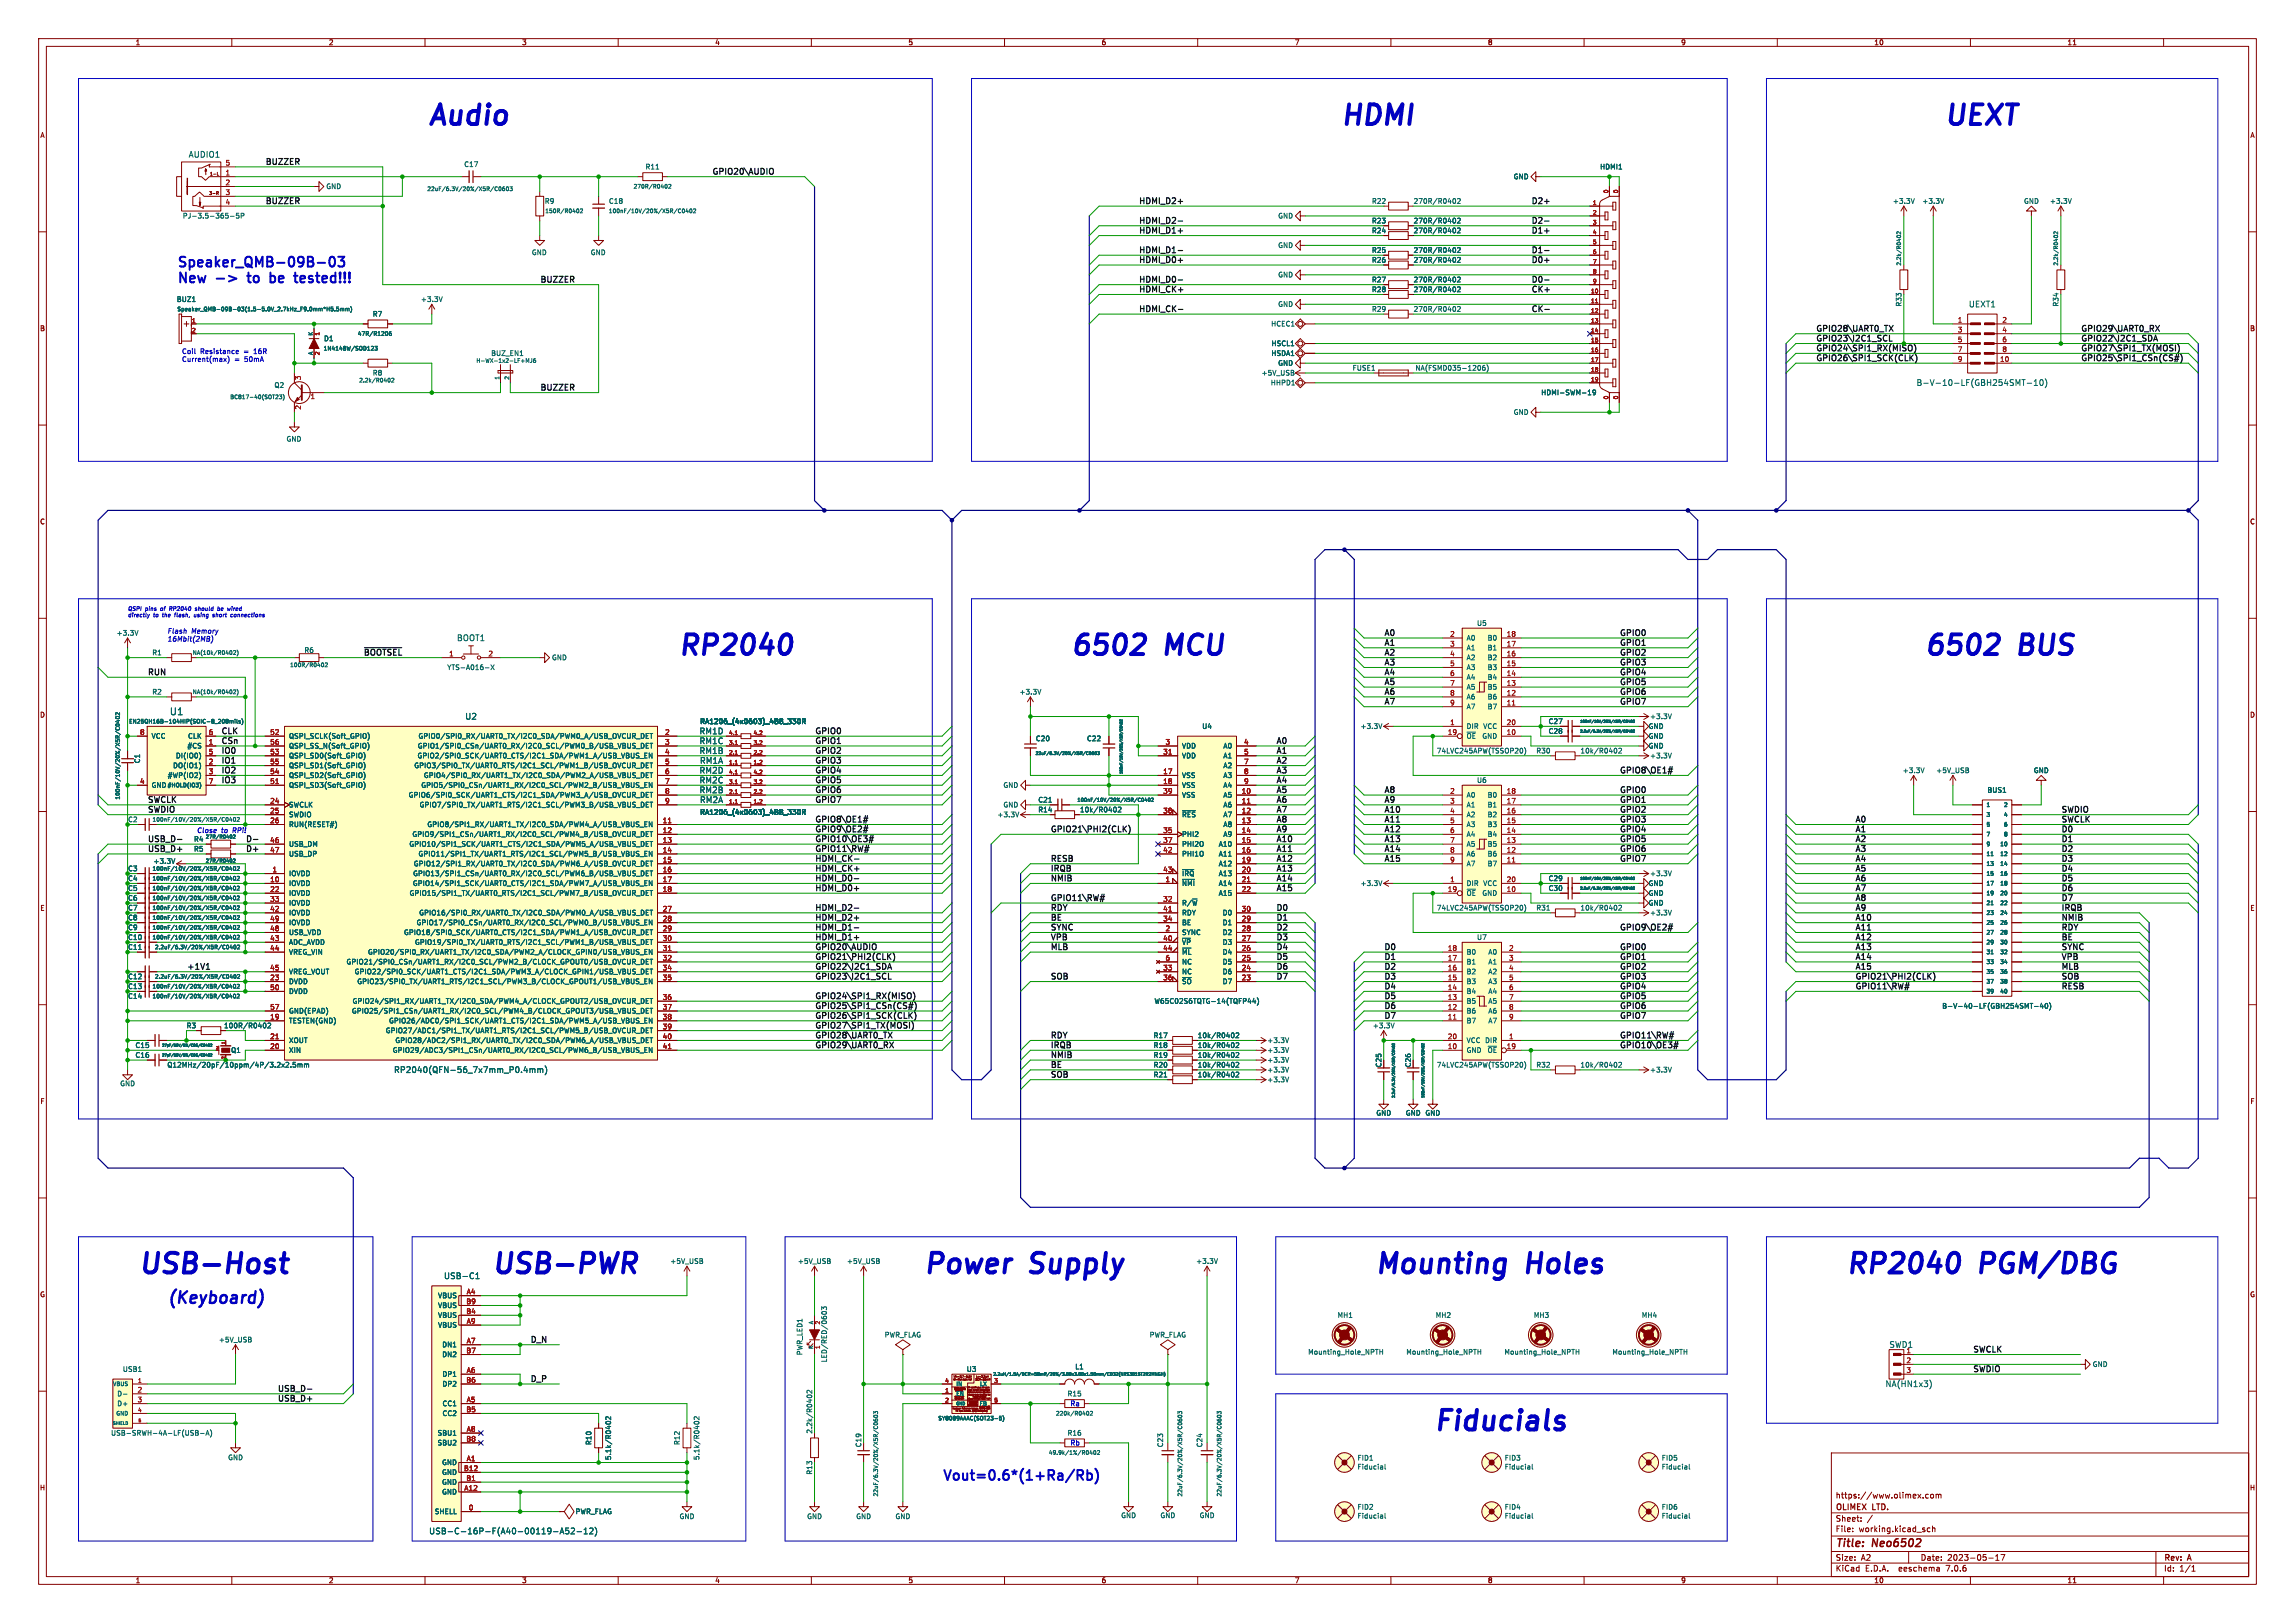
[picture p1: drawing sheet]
<svg xmlns="http://www.w3.org/2000/svg" width="594mm" height="420mm" viewBox="0 0 594 420" stroke-linecap="round" stroke-linejoin="round" font-family="sans-serif">
<defs><g id="words">
<g font-size="7.1" fill="#0000c2">
<text x="110.5" y="32.8">Audio</text>
<text x="346.7" y="32.8">HDMI</text>
<text x="502.9" y="32.8">UEXT</text>
<text x="175.3" y="169.9">RP2040</text>
<text x="276.9" y="169.9">6502</text>
<text x="302.1" y="169.9">MCU</text>
<text x="497.8" y="169.9">6502</text>
<text x="523.1" y="169.9">BUS</text>
<text x="35.6" y="330">USB-Host</text>
<text x="127" y="330">USB-PWR</text>
<text x="238.8" y="330">Power</text>
<text x="267.2" y="330">Supply</text>
<text x="355.6" y="330">Mounting</text>
<text x="395.6" y="330">Holes</text>
<text x="477.5" y="330">RP2040</text>
<text x="512.9" y="330">PGM/DBG</text>
<text x="370.8" y="370.6">Fiducials</text>
</g>
<text font-size="4.2" fill="#0000c2" x="43.2" y="337.6">(Keyboard)</text>
<g font-size="3.5" fill="#0000c2">
<text x="45.7" y="69.3">Speaker_QMB-09B-03</text>
<text x="45.7" y="73.4">New</text>
<text x="65.4" y="73.4">to</text>
<text x="72.1" y="73.4">be</text>
<text x="79.5" y="73.4">tested!!!</text>
<text x="243.8" y="383.3">Vout=0.6*(1+Ra/Rb)</text>
</g>
<g font-size="2.8" fill="#840000">
<text x="475" y="400.9">Title:</text>
<text x="484.7" y="400.9">Neo6502</text>
</g>
<text font-size="2.5" fill="#006464" x="43.9" y="185.3">U1</text>
<g font-size="2.1" fill="#006464">
<text x="48.7" y="41">AUDIO1</text>
<text x="509.5" y="79.7">UEXT1</text>
<text x="496" y="100.1">B-V-10-LF(GBH254SMT-10)</text>
<text x="118.2" y="166.1">BOOT1</text>
<text x="120.3" y="186.4">U2</text>
<text x="181" y="190.2">RM1D</text>
<text x="181" y="192.8">RM1C</text>
<text x="181" y="195.3">RM1B</text>
<text x="181.1" y="197.8">RM1A</text>
<text x="181" y="202.9">RM2C</text>
<text x="181" y="200.4">RM2D</text>
<text x="181" y="205.5">RM2B</text>
<text x="181.1" y="208">RM2A</text>
<text x="101.9" y="277.9">RP2040(QFN-56_7x7mm_P0.4mm)</text>
<text x="114.8" y="331.2">USB-C1</text>
<text x="488.9" y="349">SWD1</text>
<text x="487.9" y="359.1">NA(HN1x3)</text>
<text x="111" y="397.2">USB-C-16P-F(A40-00119-A52-12)</text>
</g>
<g font-size="2.1" fill="#0f0f0f">
<text x="68.6" y="42.8">BUZZER</text>
<text x="184" y="45.3">GPIO20\AUDIO</text>
<text x="68.6" y="52.9">BUZZER</text>
<text x="294.6" y="52.9">HDMI_D2+</text>
<text x="396.2" y="52.9">D2+</text>
<text x="294.6" y="58">HDMI_D2-</text>
<text x="396.2" y="58">D2-</text>
<text x="294.6" y="60.5">HDMI_D1+</text>
<text x="294.6" y="65.6">HDMI_D1-</text>
<text x="396.2" y="65.6">D1-</text>
<text x="396.2" y="60.5">D1+</text>
<text x="294.6" y="68.2">HDMI_D0+</text>
<text x="396.2" y="68.2">D0+</text>
<text x="139.7" y="73.2">BUZZER</text>
<text x="294.6" y="73.2">HDMI_D0-</text>
<text x="294.6" y="75.8">HDMI_CK+</text>
<text x="396.2" y="73.2">D0-</text>
<text x="396.2" y="75.8">CK+</text>
<text x="294.6" y="80.9">HDMI_CK-</text>
<text x="396.2" y="80.9">CK-</text>
<text x="469.9" y="85.9">GPIO28\UART0_TX</text>
<text x="469.9" y="88.5">GPIO23\I2C1_SCL</text>
<text x="538.5" y="88.5">GPIO22\I2C1_SDA</text>
<text x="538.5" y="85.9">GPIO29\UART0_RX</text>
<text x="469.9" y="93.6">GPIO26\SPI1_SCK(CLK)</text>
<text x="469.9" y="91">GPIO24\SPI1_RX(MISO)</text>
<text x="538.5" y="93.6">GPIO25\SPI1_CSn(CS#)</text>
<text x="538.5" y="91">GPIO27\SPI1_TX(MOSI)</text>
<text x="139.7" y="101.2">BUZZER</text>
<text x="358.1" y="164.7">A0</text>
<text x="358.1" y="167.2">A1</text>
<text x="419.1" y="167.2">GPIO1</text>
<text x="419.1" y="164.7">GPIO0</text>
<text x="94" y="169.8">~{BOOTSEL}</text>
<text x="358.1" y="172.3">A3</text>
<text x="358.1" y="169.8">A2</text>
<text x="419.1" y="172.3">GPIO3</text>
<text x="419.1" y="169.8">GPIO2</text>
<text x="38.1" y="174.8">RUN</text>
<text x="358.1" y="179.9">A6</text>
<text x="358.1" y="177.4">A5</text>
<text x="358.1" y="174.8">A4</text>
<text x="419.1" y="174.8">GPIO4</text>
<text x="419.1" y="179.9">GPIO6</text>
<text x="419.1" y="177.4">GPIO5</text>
<text x="358.1" y="182.5">A7</text>
<text x="419.1" y="182.5">GPIO7</text>
<text x="57.1" y="190.1">CLK</text>
<text x="210.8" y="190.1">GPIO0</text>
<text x="57.1" y="192.6">CSn</text>
<text x="57.1" y="195.2">IO0</text>
<text x="57.1" y="197.7">IO1</text>
<text x="210.8" y="195.2">GPIO2</text>
<text x="210.8" y="197.7">GPIO3</text>
<text x="210.8" y="192.6">GPIO1</text>
<text x="330.2" y="197.7">A2</text>
<text x="330.2" y="195.2">A1</text>
<text x="330.2" y="192.6">A0</text>
<text x="57.1" y="200.2">IO2</text>
<text x="57.1" y="202.8">IO3</text>
<text x="210.8" y="202.8">GPIO5</text>
<text x="210.8" y="200.2">GPIO4</text>
<text x="330.2" y="202.8">A4</text>
<text x="330.2" y="200.2">A3</text>
<text x="419.1" y="200.2">GPIO8\OE1#</text>
<text x="38.1" y="207.9">SWCLK</text>
<text x="210.8" y="205.3">GPIO6</text>
<text x="210.8" y="207.9">GPIO7</text>
<text x="330.2" y="205.3">A5</text>
<text x="330.2" y="207.9">A6</text>
<text x="358.1" y="207.9">A9</text>
<text x="358.1" y="205.3">A8</text>
<text x="419.1" y="205.3">GPIO0</text>
<text x="419.1" y="207.9">GPIO1</text>
<text x="38.1" y="210.4">SWDIO</text>
<text x="210.8" y="212.9">GPIO8\OE1#</text>
<text x="210.8" y="215.5">GPIO9\OE2#</text>
<text x="271.8" y="215.5">GPIO21\PHI2(CLK)</text>
<text x="330.2" y="212.9">A8</text>
<text x="330.2" y="210.4">A7</text>
<text x="330.2" y="215.5">A9</text>
<text x="358.1" y="210.4">A10</text>
<text x="358.1" y="212.9">A11</text>
<text x="358.1" y="215.5">A12</text>
<text x="419.1" y="210.4">GPIO2</text>
<text x="419.1" y="212.9">GPIO3</text>
<text x="419.1" y="215.5">GPIO4</text>
<text x="480.1" y="212.9">A0</text>
<text x="480.1" y="215.5">A1</text>
<text x="533.4" y="215.5">D0</text>
<text x="533.4" y="210.4">SWDIO</text>
<text x="533.4" y="212.9">SWCLK</text>
<text x="38.1" y="218">USB_D-</text>
<text x="38.1" y="220.6">USB_D+</text>
<text x="63.5" y="220.6">D+</text>
<text x="63.5" y="218">D-</text>
<text x="210.8" y="218">GPIO10\OE3#</text>
<text x="210.8" y="220.6">GPIO11\RW#</text>
<text x="330.2" y="220.6">A11</text>
<text x="330.2" y="218">A10</text>
<text x="358.1" y="218">A13</text>
<text x="358.1" y="220.6">A14</text>
<text x="419.1" y="218">GPIO5</text>
<text x="419.1" y="220.6">GPIO6</text>
<text x="480.1" y="220.6">A3</text>
<text x="480.1" y="218">A2</text>
<text x="533.4" y="218">D1</text>
<text x="533.4" y="220.6">D2</text>
<text x="210.8" y="223.1">HDMI_CK-</text>
<text x="210.8" y="225.6">HDMI_CK+</text>
<text x="271.8" y="223.1">RESB</text>
<text x="271.8" y="225.6">IRQB</text>
<text x="330.2" y="223.1">A12</text>
<text x="330.2" y="225.6">A13</text>
<text x="358.1" y="223.1">A15</text>
<text x="419.1" y="223.1">GPIO7</text>
<text x="480.1" y="223.1">A4</text>
<text x="480.1" y="225.6">A5</text>
<text x="533.4" y="225.6">D4</text>
<text x="533.4" y="223.1">D3</text>
<text x="210.8" y="228.2">HDMI_D0-</text>
<text x="210.8" y="230.7">HDMI_D0+</text>
<text x="271.8" y="228.2">NMIB</text>
<text x="271.8" y="233.3">GPIO11\RW#</text>
<text x="330.2" y="230.7">A15</text>
<text x="330.2" y="228.2">A14</text>
<text x="480.1" y="233.3">A8</text>
<text x="480.1" y="230.7">A7</text>
<text x="480.1" y="228.2">A6</text>
<text x="533.4" y="228.2">D5</text>
<text x="533.4" y="230.7">D6</text>
<text x="533.4" y="233.3">D7</text>
<text x="210.8" y="235.8">HDMI_D2-</text>
<text x="210.8" y="238.3">HDMI_D2+</text>
<text x="271.8" y="238.3">BE</text>
<text x="271.8" y="235.8">RDY</text>
<text x="330.2" y="238.3">D1</text>
<text x="330.2" y="235.8">D0</text>
<text x="480.1" y="238.3">A10</text>
<text x="480.1" y="235.8">A9</text>
<text x="533.4" y="238.3">NMIB</text>
<text x="533.4" y="235.8">IRQB</text>
<text x="210.8" y="243.4">HDMI_D1+</text>
<text x="210.8" y="240.9">HDMI_D1-</text>
<text x="210.8" y="246">GPIO20\AUDIO</text>
<text x="271.8" y="240.9">SYNC</text>
<text x="271.8" y="243.4">VPB</text>
<text x="271.8" y="246">MLB</text>
<text x="330.2" y="246">D4</text>
<text x="330.2" y="243.4">D3</text>
<text x="330.2" y="240.9">D2</text>
<text x="358.1" y="246">D0</text>
<text x="419.1" y="240.9">GPIO9\OE2#</text>
<text x="419.1" y="246">GPIO0</text>
<text x="480.1" y="240.9">A11</text>
<text x="480.1" y="243.4">A12</text>
<text x="480.1" y="246">A13</text>
<text x="533.4" y="243.4">BE</text>
<text x="533.4" y="240.9">RDY</text>
<text x="533.4" y="246">SYNC</text>
<text x="48.3" y="251">+1V1</text>
<text x="210.8" y="251">GPIO22\I2C1_SDA</text>
<text x="210.8" y="248.5">GPIO21\PHI2(CLK)</text>
<text x="330.2" y="251">D6</text>
<text x="330.2" y="248.5">D5</text>
<text x="358.1" y="248.5">D1</text>
<text x="358.1" y="251">D2</text>
<text x="419.1" y="251">GPIO2</text>
<text x="419.1" y="248.5">GPIO1</text>
<text x="480.1" y="248.5">A14</text>
<text x="480.1" y="251">A15</text>
<text x="533.4" y="251">MLB</text>
<text x="533.4" y="248.5">VPB</text>
<text x="210.8" y="253.6">GPIO23\I2C1_SCL</text>
<text x="271.8" y="253.6">SOB</text>
<text x="330.2" y="253.6">D7</text>
<text x="358.1" y="256.1">D4</text>
<text x="358.1" y="253.6">D3</text>
<text x="419.1" y="256.1">GPIO4</text>
<text x="419.1" y="253.6">GPIO3</text>
<text x="480.1" y="253.6">GPIO21\PHI2(CLK)</text>
<text x="480.1" y="256.1">GPIO11\RW#</text>
<text x="533.4" y="253.6">SOB</text>
<text x="533.4" y="256.1">RESB</text>
<text x="210.8" y="258.7">GPIO24\SPI1_RX(MISO)</text>
<text x="210.8" y="261.2">GPIO25\SPI1_CSn(CS#)</text>
<text x="210.8" y="263.7">GPIO26\SPI1_SCK(CLK)</text>
<text x="358.1" y="261.2">D6</text>
<text x="358.1" y="258.7">D5</text>
<text x="358.1" y="263.7">D7</text>
<text x="419.1" y="258.7">GPIO5</text>
<text x="419.1" y="263.7">GPIO7</text>
<text x="419.1" y="261.2">GPIO6</text>
<text x="210.8" y="268.8">GPIO28\UART0_TX</text>
<text x="210.8" y="266.3">GPIO27\SPI1_TX(MOSI)</text>
<text x="271.8" y="268.8">RDY</text>
<text x="419.1" y="268.8">GPIO11\RW#</text>
<text x="210.8" y="271.4">GPIO29\UART0_RX</text>
<text x="271.8" y="273.9">NMIB</text>
<text x="271.8" y="271.4">IRQB</text>
<text x="419.1" y="271.4">GPIO10\OE3#</text>
<text x="271.8" y="276.4">BE</text>
<text x="271.8" y="279">SOB</text>
<text x="137.2" y="347.6">D_N</text>
<text x="510.5" y="350.1">SWCLK</text>
<text x="137.2" y="357.7">D_P</text>
<text x="510.5" y="355.2">SWDIO</text>
<text x="71.5" y="360.3">USB_D-</text>
<text x="71.5" y="362.8">USB_D+</text>
</g>
<g font-size="2.1" fill="#840000">
<text x="475" y="388">https://www.olimex.com</text>
<text x="475" y="394">Sheet:</text>
<text x="475" y="391.2">OLIMEX</text>
<text x="484.7" y="391.2">LTD.</text>
<text x="475" y="396.7">File:</text>
<text x="481.1" y="396.7">working.kicad_sch</text>
<text x="475" y="406.9">KiCad</text>
<text x="475" y="404.1">Size:</text>
<text x="481.7" y="404.1">A2</text>
<text x="482.7" y="406.9">E.D.A.</text>
<text x="491.6" y="406.9">eeschema</text>
<text x="497" y="404.1">Date:</text>
<text x="504" y="406.9">7.0.6</text>
<text x="504" y="404.1">2023-05-17</text>
<text x="560" y="404.3">Rev:</text>
<text x="560" y="406.9">Id:</text>
<text x="564.1" y="406.9">1/1</text>
<text x="566.4" y="404.3">A</text>
</g>
<g font-size="1.8" fill="#840000">
<text x="35" y="11.9">1</text>
<text x="85" y="11.9">2</text>
<text x="135" y="11.9">3</text>
<text x="185" y="11.9">4</text>
<text x="235" y="11.9">5</text>
<text x="285" y="11.9">6</text>
<text x="335" y="11.9">7</text>
<text x="385" y="11.9">8</text>
<text x="435" y="11.9">9</text>
<text x="485" y="11.9">10</text>
<text x="535" y="11.9">11</text>
<text x="10.3" y="35.9">A</text>
<text x="582.3" y="35.9">A</text>
<text x="10.3" y="85.9">B</text>
<text x="582.3" y="85.9">B</text>
<text x="10.3" y="135.9">C</text>
<text x="582.3" y="135.9">C</text>
<text x="10.3" y="185.9">D</text>
<text x="582.3" y="185.9">D</text>
<text x="10.3" y="235.9">E</text>
<text x="582.3" y="235.9">E</text>
<text x="357.7" y="276.3" transform="rotate(-90 357.7 276.3)">C25</text>
<text x="365.4" y="276.3" transform="rotate(-90 365.4 276.3)">C26</text>
<text x="10.3" y="285.9">F</text>
<text x="582.3" y="285.9">F</text>
<text x="10.3" y="335.9">G</text>
<text x="582.3" y="335.9">G</text>
<text x="10.2" y="385.9">H</text>
<text x="582.2" y="385.9">H</text>
<text x="35" y="409.9">1</text>
<text x="85" y="409.9">2</text>
<text x="135" y="409.9">3</text>
<text x="185" y="409.9">4</text>
<text x="235" y="409.9">5</text>
<text x="285" y="409.9">6</text>
<text x="335" y="409.9">7</text>
<text x="385" y="409.9">8</text>
<text x="435" y="409.9">9</text>
<text x="485" y="409.9">10</text>
<text x="535" y="409.9">11</text>
</g>
<g font-size="1.8" fill="#a90000">
<text x="58.3" y="45.5">1</text>
<text x="58.3" y="42.9">5</text>
<text x="58.3" y="48">2</text>
<text x="58.3" y="50.5">3</text>
<text x="58.3" y="53.1">4</text>
<text x="506.6" y="83.6">1</text>
<text x="518.1" y="83.6">2</text>
<text x="506.6" y="86.1">3</text>
<text x="506.6" y="88.6">5</text>
<text x="518.1" y="86.1">4</text>
<text x="518.1" y="88.6">6</text>
<text x="506.6" y="91.2">7</text>
<text x="506.6" y="93.7">9</text>
<text x="517.5" y="93.7">10</text>
<text x="518.1" y="91.2">8</text>
<text x="78.2" y="98.5" transform="rotate(-90 78.2 98.5)">3</text>
<text x="78.2" y="106.1" transform="rotate(-90 78.2 106.1)">2</text>
<text x="80.3" y="103.6">1</text>
<text x="375.2" y="164.8">2</text>
<text x="375.2" y="167.4">3</text>
<text x="389.8" y="167.4">17</text>
<text x="389.8" y="164.8">18</text>
<text x="116.1" y="169.9">1</text>
<text x="126.3" y="169.9">2</text>
<text x="375.2" y="169.9">4</text>
<text x="375.2" y="172.5">5</text>
<text x="389.8" y="172.5">15</text>
<text x="389.8" y="169.9">16</text>
<text x="375.2" y="175">6</text>
<text x="375.2" y="177.5">7</text>
<text x="389.8" y="177.5">13</text>
<text x="389.8" y="175">14</text>
<text x="375.2" y="180.1">8</text>
<text x="375.2" y="182.6">9</text>
<text x="389.8" y="182.6">11</text>
<text x="389.8" y="180.1">12</text>
<text x="36.1" y="190.2">8</text>
<text x="53.9" y="190.2">6</text>
<text x="69.8" y="190.2">52</text>
<text x="172" y="190.2">2</text>
<text x="374.6" y="190.2">19</text>
<text x="375.2" y="187.7">1</text>
<text x="389.8" y="190.2">10</text>
<text x="389.8" y="187.7">20</text>
<text x="53.9" y="192.8">1</text>
<text x="53.9" y="197.9">2</text>
<text x="53.9" y="195.3">5</text>
<text x="69.8" y="195.3">53</text>
<text x="69.8" y="197.9">55</text>
<text x="69.8" y="192.8">56</text>
<text x="172" y="192.8">3</text>
<text x="172" y="195.3">4</text>
<text x="172" y="197.9">5</text>
<text x="300.9" y="195.3">31</text>
<text x="301.6" y="192.8">3</text>
<text x="321.9" y="192.8">4</text>
<text x="321.9" y="195.3">5</text>
<text x="321.9" y="197.9">7</text>
<text x="36.1" y="202.9">4</text>
<text x="53.9" y="200.4">3</text>
<text x="53.9" y="202.9">7</text>
<text x="69.8" y="202.9">51</text>
<text x="69.8" y="200.4">54</text>
<text x="172" y="200.4">6</text>
<text x="172" y="202.9">7</text>
<text x="300.9" y="200.4">17</text>
<text x="300.9" y="202.9">18</text>
<text x="321.9" y="200.4">8</text>
<text x="321.9" y="202.9">9</text>
<text x="69.8" y="208">24</text>
<text x="172" y="205.5">8</text>
<text x="172" y="208">9</text>
<text x="300.9" y="205.5">39</text>
<text x="321.3" y="205.5">10</text>
<text x="321.3" y="208">11</text>
<text x="375.2" y="205.5">2</text>
<text x="375.2" y="208">3</text>
<text x="389.8" y="208">17</text>
<text x="389.8" y="205.5">18</text>
<text x="69.8" y="210.6">25</text>
<text x="69.8" y="213.1">26</text>
<text x="171.4" y="213.1">11</text>
<text x="171.4" y="215.6">12</text>
<text x="300.9" y="215.6">35</text>
<text x="300.9" y="210.6">38</text>
<text x="321.3" y="210.6">12</text>
<text x="321.3" y="213.1">13</text>
<text x="321.3" y="215.6">14</text>
<text x="375.2" y="210.6">4</text>
<text x="375.2" y="213.1">5</text>
<text x="375.2" y="215.6">6</text>
<text x="389.8" y="215.6">14</text>
<text x="389.8" y="213.1">15</text>
<text x="389.8" y="210.6">16</text>
<text x="69.8" y="218.2">46</text>
<text x="69.8" y="220.7">47</text>
<text x="171.4" y="218.2">13</text>
<text x="171.4" y="220.7">14</text>
<text x="300.9" y="218.2">37</text>
<text x="300.9" y="220.7">42</text>
<text x="321.3" y="218.2">15</text>
<text x="321.3" y="220.7">16</text>
<text x="375.2" y="218.2">7</text>
<text x="375.2" y="220.7">8</text>
<text x="389.8" y="220.7">12</text>
<text x="389.8" y="218.2">13</text>
<text x="70.4" y="225.8">1</text>
<text x="171.4" y="223.3">15</text>
<text x="171.4" y="225.8">16</text>
<text x="300.9" y="225.8">43</text>
<text x="321.3" y="223.3">19</text>
<text x="321.3" y="225.8">20</text>
<text x="375.2" y="223.3">9</text>
<text x="389.8" y="223.3">11</text>
<text x="69.8" y="228.3">10</text>
<text x="69.8" y="230.9">22</text>
<text x="69.8" y="233.4">33</text>
<text x="171.4" y="228.3">17</text>
<text x="171.4" y="230.9">18</text>
<text x="300.9" y="233.4">32</text>
<text x="301.6" y="228.3">1</text>
<text x="321.3" y="228.3">21</text>
<text x="321.3" y="230.9">22</text>
<text x="374.6" y="230.9">19</text>
<text x="375.2" y="228.3">1</text>
<text x="389.8" y="230.9">10</text>
<text x="389.8" y="228.3">20</text>
<text x="69.8" y="236">42</text>
<text x="69.8" y="238.5">49</text>
<text x="171.4" y="236">27</text>
<text x="171.4" y="238.5">28</text>
<text x="300.9" y="238.5">34</text>
<text x="300.9" y="236">41</text>
<text x="321.3" y="238.5">29</text>
<text x="321.3" y="236">30</text>
<text x="69.8" y="243.6">43</text>
<text x="69.8" y="241">48</text>
<text x="171.4" y="241">29</text>
<text x="171.4" y="243.6">30</text>
<text x="300.9" y="243.6">40</text>
<text x="301.6" y="241">2</text>
<text x="321.3" y="243.6">27</text>
<text x="321.3" y="241">28</text>
<text x="69.8" y="246.1">44</text>
<text x="69.8" y="251.2">45</text>
<text x="171.4" y="246.1">31</text>
<text x="171.4" y="248.7">32</text>
<text x="171.4" y="251.2">34</text>
<text x="300.9" y="251.2">33</text>
<text x="300.9" y="246.1">44</text>
<text x="301.6" y="248.7">6</text>
<text x="321.3" y="251.2">24</text>
<text x="321.3" y="248.7">25</text>
<text x="321.3" y="246.1">26</text>
<text x="374.6" y="251.2">16</text>
<text x="374.6" y="248.7">17</text>
<text x="374.6" y="246.1">18</text>
<text x="390.5" y="246.1">2</text>
<text x="390.5" y="248.7">3</text>
<text x="390.5" y="251.2">4</text>
<text x="69.8" y="253.7">23</text>
<text x="69.8" y="256.3">50</text>
<text x="171.4" y="253.7">35</text>
<text x="300.9" y="253.7">36</text>
<text x="321.3" y="253.7">23</text>
<text x="374.6" y="256.3">14</text>
<text x="374.6" y="253.7">15</text>
<text x="390.5" y="253.7">5</text>
<text x="390.5" y="256.3">6</text>
<text x="69.8" y="263.9">19</text>
<text x="69.8" y="261.4">57</text>
<text x="171.4" y="258.8">36</text>
<text x="171.4" y="261.4">37</text>
<text x="171.4" y="263.9">38</text>
<text x="374.6" y="263.9">11</text>
<text x="374.6" y="261.4">12</text>
<text x="374.6" y="258.8">13</text>
<text x="390.5" y="258.8">7</text>
<text x="390.5" y="261.4">8</text>
<text x="390.5" y="263.9">9</text>
<text x="69.8" y="269">21</text>
<text x="171.4" y="266.4">39</text>
<text x="171.4" y="269">40</text>
<text x="374.6" y="269">20</text>
<text x="390.5" y="269">1</text>
<text x="69.8" y="271.5">20</text>
<text x="171.4" y="271.5">41</text>
<text x="374.6" y="271.5">10</text>
<text x="389.8" y="271.5">19</text>
<text x="120.7" y="335">A4</text>
<text x="120.6" y="340.1">B4</text>
<text x="120.6" y="337.6">B9</text>
<text x="120.7" y="347.7">A7</text>
<text x="120.7" y="342.6">A9</text>
<text x="120.6" y="350.3">B7</text>
<text x="493.3" y="352.8">2</text>
<text x="120.6" y="357.9">B6</text>
<text x="120.7" y="355.3">A6</text>
<text x="493.3" y="355.3">3</text>
<text x="35.5" y="360.4">2</text>
<text x="35.5" y="363">3</text>
<text x="120.6" y="365.5">B5</text>
<text x="120.7" y="363">A5</text>
<text x="120.7" y="370.6">A8</text>
<text x="120.6" y="373.1">B8</text>
<text x="120" y="380.7">B12</text>
<text x="120.6" y="383.3">B1</text>
<text x="120.7" y="378.2">A1</text>
<text x="120.1" y="385.8">A12</text>
<text x="121.2" y="390.9">0</text>
</g>
<g font-size="1.8" fill="#006464">
<text x="120" y="43.4">C17</text>
<text x="167" y="44">R11</text>
<text x="391.7" y="46.6">GND</text>
<text x="414" y="44">HDMI1</text>
<text x="84.3" y="49.1">GND</text>
<text x="140.9" y="52.9">R9</text>
<text x="157.5" y="52.9">C18</text>
<text x="355" y="52.9">R22</text>
<text x="365.8" y="52.9">270R/R0402</text>
<text x="489.8" y="52.9">+3.3V</text>
<text x="497.4" y="52.9">+3.3V</text>
<text x="523.7" y="52.9">GND</text>
<text x="530.5" y="52.9">+3.3V</text>
<text x="47.2" y="56.7">PJ-3.5-365-5P</text>
<text x="330.7" y="56.7">GND</text>
<text x="355" y="58">R23</text>
<text x="365.8" y="58">270R/R0402</text>
<text x="330.7" y="64.4">GND</text>
<text x="355" y="65.6">R25</text>
<text x="355" y="60.6">R24</text>
<text x="365.8" y="65.6">270R/R0402</text>
<text x="365.8" y="60.6">270R/R0402</text>
<text x="137.5" y="66.2">GND</text>
<text x="152.8" y="66.2">GND</text>
<text x="330.7" y="72">GND</text>
<text x="355" y="68.2">R26</text>
<text x="365.8" y="68.2">270R/R0402</text>
<text x="355" y="73.3">R27</text>
<text x="355" y="75.8">R28</text>
<text x="365.8" y="73.3">270R/R0402</text>
<text x="365.8" y="75.8">270R/R0402</text>
<text x="45.6" y="78.3">BUZ1</text>
<text x="96.4" y="82.1">R7</text>
<text x="108.8" y="78.3">+3.3V</text>
<text x="330.7" y="79.6">GND</text>
<text x="355" y="80.9">R29</text>
<text x="365.8" y="80.9">270R/R0402</text>
<text x="492.4" y="79.5" transform="rotate(-90 492.4 79.5)">R33</text>
<text x="533" y="79.5" transform="rotate(-90 533 79.5)">R34</text>
<text x="83.7" y="88.5">D1</text>
<text x="328.9" y="84.7">HCEC1</text>
<text x="329" y="89.8">HSCL1</text>
<text x="127" y="92.3">BUZ_EN1</text>
<text x="329" y="92.3">HSDA1</text>
<text x="330.7" y="94.8">GND</text>
<text x="70.9" y="100.6">Q2</text>
<text x="96.4" y="97.4">R8</text>
<text x="326.4" y="97.4">+5V_USB</text>
<text x="328.8" y="99.9">HHPD1</text>
<text x="350" y="96.1">FUSE1</text>
<text x="366.2" y="96.1">NA(FSMD035-1206)</text>
<text x="391.7" y="107.5">GND</text>
<text x="398.8" y="102.5">HDMI-SWM-19</text>
<text x="74" y="114.5">GND</text>
<text x="30.1" y="164.7">+3.3V</text>
<text x="379.5" y="166">A0</text>
<text x="382.2" y="162.2">U5</text>
<text x="384.9" y="166">B0</text>
<text x="39.3" y="169.8">R1</text>
<text x="78.7" y="169.1">R6</text>
<text x="115.6" y="173.6">YTS-A016-X</text>
<text x="142.7" y="171">GND</text>
<text x="379.5" y="168.5">A1</text>
<text x="379.5" y="171">A2</text>
<text x="379.5" y="173.6">A3</text>
<text x="384.9" y="173.6">B3</text>
<text x="384.9" y="171">B2</text>
<text x="384.9" y="168.5">B1</text>
<text x="39.3" y="179.9">R2</text>
<text x="263.8" y="179.9">+3.3V</text>
<text x="379.5" y="176.1">A4</text>
<text x="379.5" y="178.7">A5</text>
<text x="384.9" y="178.7">B5</text>
<text x="384.9" y="176.1">B4</text>
<text x="379.5" y="181.2">A6</text>
<text x="379.5" y="183.7">A7</text>
<text x="384.9" y="183.7">B7</text>
<text x="384.9" y="181.2">B6</text>
<text x="39.1" y="191.4">VCC</text>
<text x="48.6" y="191.4">CLK</text>
<text x="74.7" y="191.4">QSPI_SCLK(Soft_GPIO)</text>
<text x="108.2" y="191.4">GPIO0/SPI0_RX/UART0_TX/I2C0_SDA/PWM0_A/USB_OVCUR_DET</text>
<text x="181.1" y="187.6">RA1206_(4x0603)_4B8_330R</text>
<text x="268" y="192">C20</text>
<text x="281.2" y="192">C22</text>
<text x="311" y="188.8">U4</text>
<text x="352" y="188.8">+3.3V</text>
<text x="379.5" y="188.8">DIR</text>
<text x="379.5" y="191.4">~{OE}GND</text>
<text x="383.8" y="188.8">VCC</text>
<text x="400.7" y="190.1">C28</text>
<text x="400.7" y="187.6">C27</text>
<text x="426.6" y="188.8">GND</text>
<text x="426.6" y="191.4">GND</text>
<text x="427" y="186.3">+3.3V</text>
<text x="36.4" y="197.6" transform="rotate(-90 36.4 197.6)">C1</text>
<text x="45.4" y="196.4">DI(IO0)</text>
<text x="48.4" y="193.9">#CS</text>
<text x="74.7" y="196.4">QSPI_SD0(Soft_GPIO)</text>
<text x="74.7" y="193.9">QSPI_SS_N(Soft_GPIO)</text>
<text x="107.9" y="196.4">GPIO2/SPI0_SCK/UART0_CTS/I2C1_SDA/PWM1_A/USB_VBUS_EN</text>
<text x="108" y="193.9">GPIO1/SPI0_CSn/UART0_RX/I2C0_SCL/PWM0_B/USB_VBUS_DET</text>
<text x="305.8" y="193.9">VDD</text>
<text x="305.8" y="196.4">VDD</text>
<text x="316.5" y="193.9">A0</text>
<text x="316.5" y="196.4">A1</text>
<text x="371.8" y="195.2">74LVC245APW(TSSOP20)</text>
<text x="397.5" y="195.2">R30</text>
<text x="409" y="195.2">10k/R0402</text>
<text x="426.6" y="193.9">GND</text>
<text x="427" y="196.4">+3.3V</text>
<text x="43.3" y="201.5">#WP(IO2)</text>
<text x="44.7" y="199">DO(IO1)</text>
<text x="74.7" y="201.5">QSPI_SD2(Soft_GPIO)</text>
<text x="74.7" y="199">QSPI_SD1(Soft_GPIO)</text>
<text x="107.1" y="199">GPIO3/SPI0_TX/UART0_RTS/I2C1_SCL/PWM1_B/USB_OVCUR_DET</text>
<text x="109.6" y="201.5">GPIO4/SPI0_RX/UART1_TX/I2C0_SDA/PWM2_A/USB_VBUS_DET</text>
<text x="305.8" y="201.5">VSS</text>
<text x="316.5" y="199">A2</text>
<text x="316.5" y="201.5">A3</text>
<text x="382.2" y="202.8">U6</text>
<text x="492.4" y="200.3">+3.3V</text>
<text x="501" y="200.3">+5V_USB</text>
<text x="526.3" y="200.3">GND</text>
<text x="39.1" y="204.1">GND</text>
<text x="74.7" y="209.1">SWCLK</text>
<text x="74.7" y="204.1">QSPI_SD3(Soft_GPIO)</text>
<text x="105.6" y="206.6">GPIO6/SPI0_SCK/UART1_CTS/I2C1_SDA/PWM3_A/USB_OVCUR_DET</text>
<text x="108.5" y="209.1">GPIO7/SPI0_TX/UART1_RTS/I2C1_SCL/PWM3_B/USB_VBUS_DET</text>
<text x="108.9" y="204.1">GPIO5/SPI0_CSn/UART1_RX/I2C0_SCL/PWM2_B/USB_VBUS_EN</text>
<text x="259.6" y="209.1">GND</text>
<text x="259.6" y="204.1">GND</text>
<text x="268.6" y="207.9">C21</text>
<text x="305.8" y="204.1">VSS</text>
<text x="305.8" y="206.6">VSS</text>
<text x="316.5" y="206.6">A5</text>
<text x="316.5" y="209.1">A6</text>
<text x="316.5" y="204.1">A4</text>
<text x="379.5" y="206.6">A0</text>
<text x="379.5" y="209.1">A1</text>
<text x="384.9" y="209.1">B1</text>
<text x="384.9" y="206.6">B0</text>
<text x="514.3" y="205.3">BUS1</text>
<text x="57.5" y="215.7">to</text>
<text x="60.8" y="215.7">RPi!</text>
<text x="74.7" y="211.7">SWDIO</text>
<text x="74.7" y="214.2">RUN(RESET#)</text>
<text x="110.5" y="214.2">GPIO8/SPI1_RX/UART1_TX/I2C0_SDA/PWM4_A/USB_VBUS_EN</text>
<text x="181.1" y="211">RA1206_(4x0603)_4B8_330R</text>
<text x="258" y="211.7">+3.3V</text>
<text x="268.6" y="210.4">R14</text>
<text x="279.4" y="210.4">10k/R0402</text>
<text x="305.8" y="211.7">~{RES}</text>
<text x="316.5" y="211.7">A7</text>
<text x="316.5" y="214.2">A8</text>
<text x="379.5" y="211.7">A2</text>
<text x="379.5" y="214.2">A3</text>
<text x="384.9" y="214.2">B3</text>
<text x="384.9" y="211.7">B2</text>
<text x="50.1" y="218">R4</text>
<text x="50.1" y="220.6">R5</text>
<text x="74.7" y="219.3">USB_DM</text>
<text x="74.7" y="221.8">USB_DP</text>
<text x="105.8" y="219.3">GPIO10/SPI1_SCK/UART1_CTS/I2C1_SDA/PWM5_A/USB_VBUS_DET</text>
<text x="106.6" y="216.8">GPIO9/SPI1_CSn/UART1_RX/I2C0_SCL/PWM4_B/USB_OVCUR_DET</text>
<text x="108.2" y="221.8">GPIO11/SPI1_TX/UART1_RTS/I2C1_SCL/PWM5_B/USB_VBUS_EN</text>
<text x="305.8" y="216.8">PHI2</text>
<text x="305.8" y="219.3">PHI2O</text>
<text x="305.8" y="221.8">PHI1O</text>
<text x="315.3" y="219.3">A10</text>
<text x="315.3" y="221.8">A11</text>
<text x="316.5" y="216.8">A9</text>
<text x="379.5" y="216.8">A4</text>
<text x="379.5" y="219.3">A5</text>
<text x="379.5" y="221.8">A6</text>
<text x="384.9" y="221.8">B6</text>
<text x="384.9" y="219.3">B5</text>
<text x="384.9" y="216.8">B4</text>
<text x="33" y="225.7">C3</text>
<text x="39.6" y="223.7">+3.3V</text>
<text x="74.7" y="226.9">IOVDD</text>
<text x="106.8" y="226.9">GPIO13/SPI1_CSn/UART0_RX/I2C0_SCL/PWM6_B/USB_VBUS_DET</text>
<text x="107" y="224.4">GPIO12/SPI1_RX/UART0_TX/I2C0_SDA/PWM6_A/USB_OVCUR_DET</text>
<text x="305.8" y="226.9">~{IRQ}</text>
<text x="315.3" y="224.4">A12</text>
<text x="315.3" y="226.9">A13</text>
<text x="379.5" y="224.4">A7</text>
<text x="384.9" y="224.4">B7</text>
<text x="427" y="226.9">+3.3V</text>
<text x="33" y="230.7">C5</text>
<text x="33" y="233.3">C6</text>
<text x="33" y="228.2">C4</text>
<text x="74.7" y="229.5">IOVDD</text>
<text x="74.7" y="232">IOVDD</text>
<text x="105.9" y="232">GPIO15/SPI1_TX/UART0_RTS/I2C1_SCL/PWM7_B/USB_OVCUR_DET</text>
<text x="106.7" y="229.5">GPIO14/SPI1_SCK/UART0_CTS/I2C1_SDA/PWM7_A/USB_VBUS_EN</text>
<text x="305.8" y="229.5">~{NMI}</text>
<text x="315.3" y="229.5">A14</text>
<text x="315.3" y="232">A15</text>
<text x="352" y="229.5">+3.3V</text>
<text x="379.5" y="229.5">DIR</text>
<text x="379.5" y="232">~{OE}GND</text>
<text x="383.8" y="229.5">VCC</text>
<text x="400.7" y="230.7">C30</text>
<text x="400.7" y="228.2">C29</text>
<text x="426.6" y="229.5">GND</text>
<text x="426.6" y="232">GND</text>
<text x="33" y="235.8">C7</text>
<text x="33" y="238.4">C8</text>
<text x="74.7" y="234.5">IOVDD</text>
<text x="74.7" y="237.1">IOVDD</text>
<text x="74.7" y="239.6">IOVDD</text>
<text x="107.7" y="239.6">GPIO17/SPI0_CSn/UART0_RX/I2C0_SCL/PWM0_B/USB_VBUS_EN</text>
<text x="108.4" y="237.1">GPIO16/SPI0_RX/UART0_TX/I2C0_SDA/PWM0_A/USB_VBUS_DET</text>
<text x="305.8" y="234.5">R/~{W}</text>
<text x="305.8" y="239.6">BE</text>
<text x="305.8" y="237.1">RDY</text>
<text x="316.3" y="239.6">D1</text>
<text x="316.3" y="237.1">D0</text>
<text x="371.8" y="235.8">74LVC245APW(TSSOP20)</text>
<text x="397.5" y="235.8">R31</text>
<text x="409" y="235.8">10k/R0402</text>
<text x="426.6" y="234.5">GND</text>
<text x="427" y="237.1">+3.3V</text>
<text x="33" y="240.9">C9</text>
<text x="33" y="246">C11</text>
<text x="33" y="243.4">C10</text>
<text x="74.7" y="244.7">ADC_AVDD</text>
<text x="74.7" y="242.2">USB_VDD</text>
<text x="104.4" y="242.2">GPIO18/SPI0_SCK/UART0_CTS/I2C1_SDA/PWM1_A/USB_OVCUR_DET</text>
<text x="107.3" y="244.7">GPIO19/SPI0_TX/UART0_RTS/I2C1_SCL/PWM1_B/USB_VBUS_DET</text>
<text x="305.8" y="242.2">SYNC</text>
<text x="305.8" y="244.7">~{VP}</text>
<text x="316.3" y="244.7">D3</text>
<text x="316.3" y="242.2">D2</text>
<text x="382.2" y="243.4">U7</text>
<text x="74.7" y="247.2">VREG_VIN</text>
<text x="89.6" y="249.8">GPIO21/SPI0_CSn/UART1_RX/I2C0_SCL/PWM2_B/CLOCK_GPOUT0/USB_OVCUR_DET</text>
<text x="95.1" y="247.2">GPIO20/SPI0_RX/UART1_TX/I2C0_SDA/PWM2_A/CLOCK_GPIN0/USB_VBUS_EN</text>
<text x="305.8" y="247.2">~{ML}</text>
<text x="305.8" y="249.8">NC</text>
<text x="316.3" y="249.8">D5</text>
<text x="316.3" y="247.2">D4</text>
<text x="379.5" y="249.8">B1</text>
<text x="379.5" y="247.2">B0</text>
<text x="385.1" y="247.2">A0</text>
<text x="385.1" y="249.8">A1</text>
<text x="33" y="253.6">C12</text>
<text x="33" y="256.1">C13</text>
<text x="74.7" y="254.9">DVDD</text>
<text x="74.7" y="252.3">VREG_VOUT</text>
<text x="74.7" y="257.4">DVDD</text>
<text x="91.7" y="252.3">GPIO22/SPI0_SCK/UART1_CTS/I2C1_SDA/PWM3_A/CLOCK_GPIN1/USB_VBUS_DET</text>
<text x="92.3" y="254.9">GPIO23/SPI0_TX/UART1_RTS/I2C1_SCL/PWM3_B/CLOCK_GPOUT1/USB_VBUS_EN</text>
<text x="305.8" y="252.3">NC</text>
<text x="305.8" y="254.9">~{SO}</text>
<text x="316.3" y="254.9">D7</text>
<text x="316.3" y="252.3">D6</text>
<text x="379.5" y="257.4">B4</text>
<text x="379.5" y="254.9">B3</text>
<text x="379.5" y="252.3">B2</text>
<text x="385.1" y="252.3">A2</text>
<text x="385.1" y="254.9">A3</text>
<text x="385.1" y="257.4">A4</text>
<text x="33" y="258.7">C14</text>
<text x="74.7" y="262.5">GND(EPAD)</text>
<text x="90.9" y="262.5">GPIO25/SPI1_CSn/UART1_RX/I2C0_SCL/PWM4_B/CLOCK_GPOUT3/USB_VBUS_DET</text>
<text x="91.1" y="259.9">GPIO24/SPI1_RX/UART1_TX/I2C0_SDA/PWM4_A/CLOCK_GPOUT2/USB_OVCUR_DET</text>
<text x="298.7" y="259.9">W65C02S6TQTG-14(TQFP44)</text>
<text x="379.5" y="262.5">B6</text>
<text x="379.5" y="259.9">B5</text>
<text x="385.1" y="259.9">A5</text>
<text x="385.1" y="262.5">A6</text>
<text x="502.6" y="261.2">B-V-40-LF(GBH254SMT-40)</text>
<text x="48.2" y="266.3">R3</text>
<text x="57.9" y="266.3">100R/R0402</text>
<text x="74.7" y="265">TESTEN(GND)</text>
<text x="99.7" y="267.6">GPIO27/ADC1/SPI1_TX/UART1_RTS/I2C1_SCL/PWM5_B/USB_OVCUR_DET</text>
<text x="100.6" y="265">GPIO26/ADC0/SPI1_SCK/UART1_CTS/I2C1_SDA/PWM5_A/USB_VBUS_EN</text>
<text x="298.5" y="268.8">R17</text>
<text x="309.9" y="268.8">10k/R0402</text>
<text x="355.2" y="266.3">+3.3V</text>
<text x="379.5" y="265">B7</text>
<text x="385.1" y="265">A7</text>
<text x="34.9" y="273.9">C16</text>
<text x="34.9" y="271.4">C15</text>
<text x="59.7" y="272.6">Q1</text>
<text x="74.7" y="272.6">XIN</text>
<text x="74.7" y="270.1">XOUT</text>
<text x="101.5" y="272.6">GPIO29/ADC3/SPI1_CSn/UART0_RX/I2C0_SCL/PWM6_B/USB_VBUS_EN</text>
<text x="102.2" y="270.1">GPIO28/ADC2/SPI1_RX/UART0_TX/I2C0_SDA/PWM6_A/USB_VBUS_DET</text>
<text x="298.5" y="271.4">R18</text>
<text x="298.5" y="273.9">R19</text>
<text x="309.9" y="271.4">10k/R0402</text>
<text x="309.9" y="273.9">10k/R0402</text>
<text x="327.9" y="270.1">+3.3V</text>
<text x="327.9" y="272.6">+3.3V</text>
<text x="327.9" y="275.2">+3.3V</text>
<text x="379.5" y="272.6">GND</text>
<text x="379.5" y="270.1">VCC DIR</text>
<text x="384.9" y="272.6">~{OE}</text>
<text x="31" y="281.3">GND</text>
<text x="43.2" y="276.5">Q12MHz/20pF/10ppm/4P/3.2x2.5mm</text>
<text x="298.5" y="279">R21</text>
<text x="298.5" y="276.5">R20</text>
<text x="309.9" y="279">10k/R0402</text>
<text x="309.9" y="276.5">10k/R0402</text>
<text x="327.9" y="280.3">+3.3V</text>
<text x="327.9" y="277.7">+3.3V</text>
<text x="371.8" y="276.5">74LVC245APW(TSSOP20)</text>
<text x="397.5" y="276.5">R32</text>
<text x="409" y="276.5">10k/R0402</text>
<text x="427" y="277.7">+3.3V</text>
<text x="356.1" y="288.9">GND</text>
<text x="363.7" y="288.9">GND GND</text>
<text x="173.4" y="327.3">+5V_USB</text>
<text x="206.4" y="327.3">+5V_USB</text>
<text x="219.1" y="327.3">+5V_USB</text>
<text x="309.5" y="327.3">+3.3V</text>
<text x="113.3" y="336.1">VBUS</text>
<text x="113.3" y="341.2">VBUS</text>
<text x="113.3" y="338.7">VBUS</text>
<text x="346.1" y="341.2">MH1</text>
<text x="371.5" y="341.2">MH2</text>
<text x="396.9" y="341.2">MH3</text>
<text x="424.8" y="341.2">MH4</text>
<text x="56.5" y="347.6">+5V_USB</text>
<text x="113.3" y="343.8">VBUS</text>
<text x="228.9" y="346.3">PWR_FLAG</text>
<text x="297.4" y="346.3">PWR_FLAG</text>
<text x="114.4" y="348.8">DN1</text>
<text x="114.4" y="351.4">DN2</text>
<text x="207.9" y="350.8" transform="rotate(-90 207.9 350.8)">PWR_LED1</text>
<text x="214.2" y="352.7" transform="rotate(-90 214.2 352.7)">LED/RED/0603</text>
<text x="338.5" y="350.7">Mounting_Hole_NPTH</text>
<text x="363.9" y="350.7">Mounting_Hole_NPTH</text>
<text x="389.3" y="350.7">Mounting_Hole_NPTH</text>
<text x="417.2" y="350.7">Mounting_Hole_NPTH</text>
<text x="493.3" y="350.3">1</text>
<text x="541.5" y="353.9">GND</text>
<text x="31.7" y="355.2">USB1</text>
<text x="114.4" y="356.5">DP1</text>
<text x="114.4" y="359">DP2</text>
<text x="250.1" y="355.2">U3</text>
<text x="278.2" y="354.6">L1</text>
<text x="30.2" y="361.5">D-</text>
<text x="30.2" y="364.1">D+</text>
<text x="114.4" y="364.1">CC1</text>
<text x="276.2" y="361.5">R15</text>
<text x="28.6" y="371.7">USB-SRWH-4A-LF(USB-A)</text>
<text x="113.1" y="371.7">SBU1</text>
<text x="114.4" y="366.6">CC2</text>
<text x="210.4" y="371.1" transform="rotate(-90 210.4 371.1)">2.2k/R0402</text>
<text x="276.2" y="371.7">R16</text>
<text x="113.1" y="374.2">SBU2</text>
<text x="153.3" y="374.1" transform="rotate(-90 153.3 374.1)">R10</text>
<text x="158.3" y="378" transform="rotate(-90 158.3 378)">5.1k/R0402</text>
<text x="176.1" y="374.1" transform="rotate(-90 176.1 374.1)">R12</text>
<text x="181.2" y="378" transform="rotate(-90 181.2 378)">5.1k/R0402</text>
<text x="223.1" y="374.6" transform="rotate(-90 223.1 374.6)">C19</text>
<text x="301.2" y="374.6" transform="rotate(-90 301.2 374.6)">C23</text>
<text x="311.4" y="374.6" transform="rotate(-90 311.4 374.6)">C24</text>
<text x="58.9" y="378.1">GND</text>
<text x="114.3" y="379.3">GND</text>
<text x="114.3" y="381.9">GND</text>
<text x="210.4" y="381.7" transform="rotate(-90 210.4 381.7)">R13</text>
<text x="351.2" y="378.2">FID1</text>
<text x="351.2" y="380.5">Fiducial</text>
<text x="389.3" y="378.2">FID3</text>
<text x="389.3" y="380.5">Fiducial</text>
<text x="430" y="378.2">FID5</text>
<text x="430" y="380.5">Fiducial</text>
<text x="114.3" y="386.9">GND</text>
<text x="114.3" y="384.4">GND</text>
<text x="112.4" y="392">SHELL</text>
<text x="148.9" y="392">PWR_FLAG</text>
<text x="175.8" y="393.3">GND</text>
<text x="208.8" y="393.3">GND</text>
<text x="221.5" y="393.3">GND</text>
<text x="231.6" y="393.3">GND</text>
<text x="290.1" y="393">GND</text>
<text x="300.2" y="393">GND</text>
<text x="310.4" y="393">GND</text>
<text x="351.2" y="390.9">FID2</text>
<text x="351.2" y="393.2">Fiducial</text>
<text x="389.3" y="390.9">FID4</text>
<text x="389.3" y="393.2">Fiducial</text>
<text x="430" y="390.9">FID6</text>
<text x="430" y="393.2">Fiducial</text>
</g>
<g font-size="1.8" fill="#0000c2">
<text x="47" y="91.7">Coil</text>
<text x="47" y="93.7">Current(max)</text>
<text x="51.8" y="91.7">Resistance</text>
<text x="60.7" y="93.7">=</text>
<text x="63.2" y="91.7">=</text>
<text x="63.4" y="93.7">50mA</text>
<text x="66" y="91.7">16R</text>
<text x="43.2" y="164.1">Flash</text>
<text x="43.2" y="166.1">16Mbit(2MB)</text>
<text x="49.7" y="164.1">Memory</text>
<text x="50.8" y="215.7">Close</text>
<text x="276.9" y="364">Ra</text>
<text x="276.9" y="374.1">Rb</text>
</g>
<text font-size="1.8" fill="#009600" x="33" y="213">C2</text>
<g font-size="1.4" fill="#006464">
<text x="110.5" y="49.6">22uF/6.3V/20%/X5R/C0603</text>
<text x="163.8" y="49">270R/R0402</text>
<text x="141" y="55.3">150R/R0402</text>
<text x="157.4" y="55.3">100nF/10V/20%/X5R/C0402</text>
<text x="492.2" y="68.9" transform="rotate(-90 492.2 68.9)">2.2k/R0402</text>
<text x="532.9" y="68.9" transform="rotate(-90 532.9 68.9)">2.2k/R0402</text>
<text x="45.8" y="80.7">Speaker_QMB-09B-03(1.5-5.0V_2.7kHz_F9.0mm*H5.5mm)</text>
<text x="81" y="87" transform="rotate(-90 81 87)">K</text>
<text x="92.5" y="87.1">47R/R1206</text>
<text x="81" y="92" transform="rotate(-90 81 92)">A</text>
<text x="83.6" y="90.9">1N4148W/SOD123</text>
<text x="123.2" y="94.1">H-WX-1x2-LF+MJ6</text>
<text x="92.8" y="99.2">2.2k/R0402</text>
<text x="129.3" y="98.4" transform="rotate(-90 129.3 98.4)">1</text>
<text x="131.8" y="98.4" transform="rotate(-90 131.8 98.4)">2</text>
<text x="59.4" y="103.5">BC817-40(SOT23)</text>
<text x="49.8" y="169.6">NA(10k/R0402)</text>
<text x="74.9" y="172.8">100R/R0402</text>
<text x="49.8" y="179.8">NA(10k/R0402)</text>
<text x="33.3" y="187.4">EN25QH16B-104HIP(SOIC-8_208mils)</text>
<text x="43.2" y="203.9">#HOLD(IO3)</text>
<text x="31.2" y="207.1" transform="rotate(-90 31.2 207.1)">100nF/10V/20%/X5R/C0402</text>
<text x="514" y="209">1</text>
<text x="518.5" y="209">2</text>
<text x="39.3" y="212.8">100nF/10V/20%/X5R/C0402</text>
<text x="514" y="211.6">3</text>
<text x="514" y="214.1">5</text>
<text x="518.5" y="211.6">4</text>
<text x="518.5" y="214.1">6</text>
<text x="514" y="221.7">11</text>
<text x="514" y="216.6">7</text>
<text x="514" y="219.2">9</text>
<text x="517.5" y="219.2">10</text>
<text x="517.5" y="221.7">12</text>
<text x="518.5" y="216.6">8</text>
<text x="39.3" y="225.5">100nF/10V/20%/X5R/C0402</text>
<text x="514" y="224.3">13</text>
<text x="514" y="226.8">15</text>
<text x="517.5" y="224.3">14</text>
<text x="517.5" y="226.8">16</text>
<text x="39.3" y="230.6">100nF/10V/20%/X5R/C0402</text>
<text x="39.3" y="233.1">100nF/10V/20%/X5R/C0402</text>
<text x="39.3" y="228.1">100nF/10V/20%/X5R/C0402</text>
<text x="514" y="229.3">17</text>
<text x="514" y="231.9">19</text>
<text x="517.5" y="229.3">18</text>
<text x="517.5" y="231.9">20</text>
<text x="39.3" y="235.7">100nF/10V/20%/X5R/C0402</text>
<text x="39.3" y="238.2">100nF/10V/20%/X5R/C0402</text>
<text x="514" y="234.4">21</text>
<text x="514" y="237">23</text>
<text x="514" y="239.5">25</text>
<text x="517.5" y="234.4">22</text>
<text x="517.5" y="237">24</text>
<text x="517.5" y="239.5">26</text>
<text x="39.3" y="243.3">100nF/10V/20%/X5R/C0402</text>
<text x="39.3" y="240.8">100nF/10V/20%/X5R/C0402</text>
<text x="40" y="245.8">2.2uF/6.3V/20%/X5R/C0402</text>
<text x="514" y="242">27</text>
<text x="514" y="244.6">29</text>
<text x="517.5" y="242">28</text>
<text x="517.5" y="244.6">30</text>
<text x="514" y="247.1">31</text>
<text x="514" y="249.7">33</text>
<text x="517.5" y="247.1">32</text>
<text x="517.5" y="249.7">34</text>
<text x="39.3" y="256">100nF/10V/20%/X5R/C0402</text>
<text x="40" y="253.5">2.2uF/6.3V/20%/X5R/C0402</text>
<text x="514" y="252.2">35</text>
<text x="514" y="254.7">37</text>
<text x="514" y="257.3">39</text>
<text x="517.5" y="252.2">36</text>
<text x="517.5" y="254.7">38</text>
<text x="517.5" y="257.3">40</text>
<text x="39.3" y="258.5">100nF/10V/20%/X5R/C0402</text>
<text x="210.6" y="342.8" transform="rotate(-90 210.6 342.8)">A</text>
<text x="212.5" y="342.9" transform="rotate(-90 212.5 342.9)">2</text>
<text x="210.6" y="349.3" transform="rotate(-90 210.6 349.3)">K</text>
<text x="212.5" y="349.2" transform="rotate(-90 212.5 349.2)">1</text>
<text x="29.1" y="358.9">VBUS</text>
<text x="247.4" y="358.9">IN</text>
<text x="253.5" y="358.9">LX</text>
<text x="247.4" y="361.4">EN</text>
<text x="253.4" y="364">FB</text>
<text x="29.9" y="366.5">GND</text>
<text x="242.7" y="367.8">SY8089AAAC(SOT23-5)</text>
<text x="273.2" y="366.5">220k/R0402</text>
<text x="271.3" y="376.7">49.9k/1%/R0402</text>
<text x="227.4" y="387.4" transform="rotate(-90 227.4 387.4)">22uF/6.3V/20%/X5R/C0603</text>
<text x="306.2" y="387.4" transform="rotate(-90 306.2 387.4)">22uF/6.3V/20%/X5R/C0603</text>
<text x="316.3" y="387.4" transform="rotate(-90 316.3 387.4)">22uF/6.3V/20%/X5R/C0603</text>
</g>
<g font-size="1.4" fill="#a90000">
<text x="412.1" y="53.1">1</text>
<text x="416.3" y="50.1" transform="rotate(-90 416.3 50.1)">0</text>
<text x="418.8" y="50.1" transform="rotate(-90 418.8 50.1)">0</text>
<text x="412.1" y="55.6">2</text>
<text x="412.1" y="58.2">3</text>
<text x="412.1" y="60.7">4</text>
<text x="412.1" y="63.2">5</text>
<text x="412.1" y="65.8">6</text>
<text x="412.1" y="68.3">7</text>
<text x="412.1" y="70.9">8</text>
<text x="411.7" y="75.9">10</text>
<text x="412.1" y="73.4">9</text>
<text x="49.6" y="83.6">1</text>
<text x="411.7" y="78.5">11</text>
<text x="411.7" y="81">12</text>
<text x="411.7" y="83.6">13</text>
<text x="49.6" y="86.1">2</text>
<text x="83" y="87" transform="rotate(-90 83 87)">1</text>
<text x="411.7" y="86.1">14</text>
<text x="411.7" y="88.6">15</text>
<text x="83" y="92" transform="rotate(-90 83 92)">2</text>
<text x="411.7" y="91.2">16</text>
<text x="411.7" y="93.7">17</text>
<text x="411.7" y="96.3">18</text>
<text x="411.7" y="98.8">19</text>
<text x="416.3" y="103.5" transform="rotate(-90 416.3 103.5)">0</text>
<text x="418.8" y="103.5" transform="rotate(-90 418.8 103.5)">0</text>
<text x="188.6" y="190.2">4.1</text>
<text x="194.9" y="190.2">4.2</text>
<text x="188.6" y="192.8">3.1</text>
<text x="188.6" y="195.3">2.1</text>
<text x="188.6" y="197.9">1.1</text>
<text x="194.9" y="192.8">3.2</text>
<text x="194.9" y="195.3">2.2</text>
<text x="194.9" y="197.9">1.2</text>
<text x="188.6" y="202.9">3.1</text>
<text x="188.6" y="200.4">4.1</text>
<text x="194.9" y="202.9">3.2</text>
<text x="194.9" y="200.4">4.2</text>
<text x="188.6" y="208">1.1</text>
<text x="188.6" y="205.5">2.1</text>
<text x="194.9" y="208">1.2</text>
<text x="194.9" y="205.5">2.2</text>
<text x="35.6" y="357.9">1</text>
<text x="244.5" y="357.9">4</text>
<text x="257.2" y="357.9">3</text>
<text x="35.6" y="365.5">4</text>
<text x="244.5" y="360.4">1</text>
<text x="244.5" y="363">2</text>
<text x="257.2" y="363">5</text>
</g>
<g font-size="1.4" fill="#0000c2">
<text x="33" y="158.1">QSPI</text>
<text x="33" y="159.8">directly</text>
<text x="37.6" y="158.1">pins</text>
<text x="39.7" y="159.8">to</text>
<text x="41.8" y="158.1">of</text>
<text x="42.2" y="159.8">the</text>
<text x="44.3" y="158.1">RP2040</text>
<text x="45.6" y="159.8">flash,</text>
<text x="50.9" y="159.8">using</text>
<text x="51.2" y="158.1">should</text>
<text x="56" y="159.8">short</text>
<text x="57.3" y="158.1">be</text>
<text x="60.1" y="158.1">wired</text>
<text x="60.9" y="159.8">connections</text>
</g>
<g font-size="1.2" fill="#006464">
<text x="278.7" y="207.7">100nF/10V/20%/X5R/C0402</text>
<text x="53.1" y="217.2">27R/R0402</text>
<text x="53.1" y="223.4">27R/R0402</text>
</g>
<g font-size="1.1" fill="#840000">
<text x="54.2" y="45.6">1-L</text>
<text x="54" y="50.6">3-R</text>
</g>
<g font-size="1.1" fill="#006464">
<text x="267.9" y="195.6">22uF/6.3V/20%/X5R/C0603</text>
<text x="256.9" y="356.2">2.2uH/1.5A/DCR=58mR/20%/3.00x3.00x1.50mm/CD32(NRS3015T2R2MNGH)</text>
<text x="247.4" y="363.8">GND</text>
<text x="29" y="368.9">SHIELD</text>
</g>
<text font-size="1.1" fill="#a90000" x="35.7" y="368">5</text>
<g font-size=".9" fill="#006464">
<text x="408.8" y="189.8">2.2uF/6.3V/20%/X5R/C0402</text>
<text x="408.8" y="187.2">100nF/10V/20%/X5R/C0402</text>
<text x="290.7" y="200.5" transform="rotate(-90 290.7 200.5)">100nF/10V/20%/X5R/C0402</text>
<text x="408.8" y="227.9">100nF/10V/20%/X5R/C0402</text>
<text x="408.8" y="230.4">2.2uF/6.3V/20%/X5R/C0402</text>
<text x="41.8" y="273.6">27pF/50V/5%/C0G/C0402</text>
<text x="41.8" y="271.1">27pF/50V/5%/C0G/C0402</text>
<text x="361.2" y="284.3" transform="rotate(-90 361.2 284.3)">2.2uF/6.3V/20%/X5R/C0402</text>
<text x="368.8" y="284.3" transform="rotate(-90 368.8 284.3)">100nF/10V/20%/X5R/C0402</text>
</g>
<g font-size=".9" fill="#a90000">
<text x="55.8" y="271.5">3</text>
<text x="58.2" y="274.1" transform="rotate(-90 58.2 274.1)">2</text>
<text x="58.2" y="270.3" transform="rotate(-90 58.2 270.3)">1</text>
</g>
<g font-size=".6" fill="#840000">
<text x="246.6" y="356.7">Vin=2.7-5.5V</text>
<text x="252.3" y="357.5">DCR&lt;50mR</text>
<text x="252.4" y="356.7">Lx=2.2uH</text>
</g>
<g font-size=".4" fill="#840000">
<text x="246.6" y="357.4">Cin=22uF/6.3V/X5R</text>
<text x="246.8" y="359.6">Enable</text>
<text x="248.7" y="359.6">control.</text>
<text x="250.4" y="359.4">2A</text>
<text x="251.6" y="359.4">continuous,</text>
<text x="254.9" y="359.4">3A</text>
<text x="256" y="359.4">peak</text>
<text x="246.4" y="364.9">Feedback</text>
<text x="246.9" y="361.8">V(ENH)=1.5V</text>
<text x="246.9" y="362.3">V(ENL)=0.4V</text>
<text x="247.2" y="365.5">FB</text>
<text x="248.4" y="365.5">Input</text>
<text x="249.1" y="364.9">Reference</text>
<text x="250.1" y="365.5">Current,</text>
<text x="250.4" y="360">load</text>
<text x="250.5" y="360.7">Quiescent</text>
<text x="250.5" y="364">SY8089AAAC</text>
<text x="250.5" y="362.3">Cout=2x22uF/6.3V/X5R</text>
<text x="250.6" y="363.5">SY8089AAC</text>
<text x="251.6" y="361.8">Recommended:</text>
<text x="252" y="364.9">Voltage,</text>
<text x="252.1" y="360">current</text>
<text x="252.6" y="365.5">I(FB)=50nA(max)</text>
<text x="252.9" y="360.7">Current</text>
<text x="254.3" y="360">capability!</text>
<text x="254.5" y="364.9">V(REF)=0.6V</text>
<text x="254.9" y="360.7">I(Q)=55uA</text>
</g>
<g font-size=".3" fill="#840000">
<text x="247" y="360.2">Do</text>
<text x="248" y="360.2">not</text>
<text x="250.5" y="361.3">Shutdown</text>
<text x="250.5" y="363.1">Part</text>
<text x="251.8" y="363.1">Number:</text>
<text x="252.5" y="361.3">Current</text>
<text x="254.2" y="361.3">I(SHDN)=0.1-1uA</text>
</g>
<g font-size=".2" fill="#840000">
<text x="246.8" y="359.9">Pull</text>
<text x="247.9" y="359.9">high</text>
<text x="249" y="359.9">to</text>
<text x="250.9" y="359.9">on.</text>
<text x="253.1" y="364.3">Vout=0.6*(1+Ra/Rb)</text>
</g>
</g></defs>
<g fill="none" stroke="#840000" stroke-width=".26">
<path d="M10 10h574v400h-574zM12 12h570v396h-570zM60 10v2M110 10v2M160 10v2M210 10v2M260 10v2M310 10v2M360 10v2M410 10v2M460 10v2M510 10v2"/>
<path d="M536.6 11.6h.7M560 10v2M10 60h2M81.3 48.3h1.2v1.2l1.3-1.2-1.3-1.3v1.3M138.7 50.8h2v5.1h-2zM139.7 49.5v1.3M139.7 55.9v1.3M336.5 55.9v1.3l-1.2-1.3 1.2-1.3v1.3h1.3M358.1 58.4h1.3M358.1 53.3h1.3M359.4 59.9h5.1v2.1h-5.1zM359.4 52.3h5.1v2.1h-5.1z"/>
<path d="M359.4 57.4h5.1v2h-5.1zM364.5 58.4h1.3M364.5 53.3h1.3M397.5 45.7v1.3l-1.3-1.3 1.3-1.2v1.2h1.3M411.5 58.4h5.9M411.5 55.9h3.9M411.5 53.3h5.9M415.4 54.9h.8v2h-.8zM415.4 59.9h.8v2.1h-.8zM416.6 48.3v2.5M417.4 52.3h.8v2.1h-.8zM417.4 57.4h.8v2h-.8z"/>
<path d="M419.1 50.8l-2.8 .2-1.8 .9-.5 1v46.7l.5 .9 2 1 2.6 .1M419.1 48.3v55.8M492.8 53.3v2.6M492.8 53.3l.7 1.3M492.8 53.3l-.8 1.3M500.4 53.3l.7 1.3M500.4 53.3v2.6M500.4 53.3l-.8 1.3M525.8 54.6h-1.3l1.3-1.3 1.2 1.3h-1.2v1.3M533.4 53.3v2.6M533.4 53.3l.8 1.3M533.4 53.3l-.8 1.3"/>
<path d="M582 60h2M111.8 78.7l.7 1.3M111.8 78.7v2.6M111.8 78.7l-.8 1.3M139.7 61v1.2h-1.3l1.3 1.3 1.3-1.3h-1.3M154.9 61v1.2h-1.2l1.2 1.3 1.3-1.3h-1.3M336.5 71.1v1.3l-1.2-1.3 1.2-1.2v1.2h1.3M336.5 63.5v1.3l-1.2-1.3 1.2-1.3v1.3h1.3M336.5 78.7v1.3l-1.2-1.3 1.2-1.2v1.2h1.3M358.1 66h1.3M358.1 68.6h1.3M358.1 73.7h1.3"/>
<path d="M358.1 76.2h1.3M358.1 61h1.3M359.4 65h5.1v2.1h-5.1zM359.4 67.6h5.1v2h-5.1zM359.4 72.6h5.1v2.1h-5.1zM359.4 75.2h5.1v2h-5.1zM364.5 66h1.3M364.5 68.6h1.3M364.5 73.7h1.3M364.5 76.2h1.3M364.5 61h1.3M411.5 66h3.9"/>
<path d="M411.5 68.6h5.9M411.5 73.7h5.9M411.5 78.7h5.9M411.5 76.2h3.9M411.5 71.1h3.9M411.5 63.5h5.9M411.5 61h3.9M415.4 65h.8v2.1h-.8zM415.4 70.1h.8v2h-.8zM415.4 75.2h.8v2h-.8zM417.4 62.5h.8v2h-.8zM417.4 67.6h.8v2h-.8z"/>
<path d="M417.4 72.6h.8v2.1h-.8zM417.4 77.7h.8v2.1h-.8zM491.7 69.9h2.1v5h-2.1zM492.8 68.6v1.3M492.8 74.9v1.3M532.4 69.9h2v5h-2zM533.4 68.6v1.3M533.4 74.9v1.3M46.4 81.3v7.6h.6v-7.6M47 81.9h2.5v6.4h-2.5M47.6 83.8h1.3M48.3 83.2v1.3"/>
<path d="M49.5 86.4h1.3M49.5 83.8h1.3M76.2 96.5v2.6l1.9 1.9M80 90.2h2.5zM80 87.6h2.5M81.3 85.1v2.5M81.3 90.2v2.5M94 94h1.2M94 83.8h1.2M95.2 82.8h5.1v2h-5.1zM95.2 93h5.1v2h-5.1zM100.3 94h1.3"/>
<path d="M100.3 83.8h1.3M128.9 95.9h3.8v.6h-3.8zM129.5 94.4v4.7M132.1 94.4v4.7M335.3 99.1l1.2-1.3 1.3 1.3-1.3 1.2zM335.3 96.5h2.5M335.3 96.5l1.2 .8M336.5 94v1.3l-1.2-1.3 1.2-1.3v1.3h1.3M336.5 82.6l1.3 1.2-1.3 1.3-1.2-1.3zM336.5 95.8l-1.2 .7M337.8 99.1h2.6M337.8 91.4h2.6"/>
<path d="M337.8 88.9h2.6M337.8 83.8h2.6M337.8 88.9l-1.3-1.3-1.2 1.3 2.5 2.5M337.8 88.9l-2.5 2.5 1.2 1.3 1.3-1.3M355.6 96.5h10.2M356.9 95.8h7.6v1.5h-7.6zM358.1 81.3h1.3M359.4 80.3h5.1v2h-5.1zM364.5 81.3h1.3M411.5 99.1h5.9M411.5 96.5h3.9M411.5 81.3h3.9"/>
<path d="M411.5 94h5.9M411.5 91.4h3.9M411.5 88.9h5.9M411.5 86.4h3.9M411.5 83.8h5.9M415.4 80.3h.8v2h-.8zM415.4 85.3h.8v2.1h-.8zM415.4 90.4h.8v2.1h-.8zM415.4 95.5h.8v2h-.8zM417.4 82.8h.8v2h-.8zM417.4 87.9h.8v2h-.8zM417.4 93h.8v2h-.8z"/>
<path d="M417.4 98h.8v2.1h-.8zM505.5 94h3.7M505.5 91.4h3.7M505.5 88.9h3.7M505.5 86.4h3.7M505.5 83.8h3.7M509.3 81.3h7.6v15.2h-7.6zM509.3 94h.7M509.3 91.4h.7M509.3 88.9h.7M509.3 86.4h.7M509.3 83.8h.7"/>
<path d="M510 93.8h2.5v.4h-2.5zM510 91.2h2.5v.5h-2.5zM510 88.6h2.5v.5h-2.5zM510 86.1h2.6v.5h-2.6zM510 83.6h2.6v.4h-2.6zM510.1 93.9h2.4v.2l-2.4 .1v-.2h2.3h-2.3M510.1 88.8h2.4v.2l-2.4 .1v-.2h2.3h-2.3M510.1 91.4h2.4v.2h-2.4v-.2h2.3l-2.3 .1M510.1 86.2h2.4v.3h-2.4v-.2h2.3h-2.3M510.1 83.7h2.5v.2h-2.4l-.1-.2h2.3l-2.2 .1M513.6 91.2h2.6v.5h-2.6zM513.6 88.7h2.6v.4h-2.6z"/>
<path d="M513.6 86.1h2.6v.5h-2.6zM513.6 93.8h2.6v.4h-2.6zM513.6 83.6h2.6v.4h-2.6zM513.6 88.8h2.5v.2l-2.4 .1-.1-.2h2.4h-2.3M513.7 91.3h2.4v.3h-2.4v-.2h2.3h-2.3M513.7 86.2h2.4v.3h-2.4v-.2h2.3h-2.3M513.7 93.9h2.5v.2h-2.5v-.2h2.3l-2.3 .1M513.8 83.7h2.4v.2h-2.4v-.2h2.3l-2.3 .1M516.1 94h.8M516.1 91.4h.8M516.1 88.9h.8M516.1 86.4h.8"/>
<path d="M516.1 83.8h.8M517 94h3.7M517 91.4h3.7M517 88.9h3.7M517 86.4h3.7M517 83.8h3.7M10 110h2M76.2 109.2v1.3h-1.3l1.3 1.3 1.3-1.3h-1.3M78.1 102.2l-1.9 1.9v2.6M78.1 101.6h5.7M397.5 106.7v1.3l-1.3-1.3 1.3-1.3v1.3h1.3M416.6 101.6v2.5"/>
<path d="M582 110h2M10 160h2M582 160h2M33 165.1l.8 1.3M33 165.1v2.5M33 165.1l-.7 1.3M43.2 170.2h1.2M44.4 169.2h5.1v2h-5.1zM44.4 179.3h5.1v2.1h-5.1zM76.2 170.2h1.3M77.5 169.2h5v2h-5zM82.5 170.2h1.3"/>
<path d="M114.3 170.2h5.1M119.9 169.2h4M121.3 167.1h1.2M121.9 167.2v2M124.5 170.2h5M139.7 170.2h1.3v1.3l1.2-1.3-1.2-1.3v1.3M373.4 177.8h5.1M373.4 175.3h5.1M373.4 172.7h5.1M373.4 170.2h5.1M373.4 167.6h5.1M373.4 165.1h5.1"/>
<path d="M378.5 162.6h10.1v30.4h-10.1zM384.2 176.5h-1.3v2.6M384.8 176.5h-.6v2.6h-1.9M388.6 177.8h5.1M388.6 175.3h5.1M388.6 172.7h5.1M388.6 170.2h5.1M388.6 167.6h5.1M388.6 165.1h5.1M43.2 180.3h1.2M68.6 190.5h5.1M68.6 195.6h5.1"/>
<path d="M68.6 193h5.1M68.6 198.1h5.1M73.7 188h96.5v86.3h-96.5zM170.2 190.5h5.1M170.2 195.6h5.1M170.2 193h5.1M170.2 198.1h5.1M188 190.5h3.8M188 195.6h3.8M188 193h3.8M188 198.1h3.8M191.8 189.9h2.5v1.2h-2.5z"/>
<path d="M191.8 192.4h2.5v1.3h-2.5zM191.8 194.9h2.5v1.3h-2.5zM191.8 197.5h2.5v1.3h-2.5zM194.3 190.5h3.8M194.3 195.6h3.8M194.3 193h3.8M194.3 198.1h3.8M266.7 180.3l-.8 1.3M266.7 180.3v2.6M266.7 190.5v1.9M266.7 193.5v2.1M266.7 180.3l.8 1.3"/>
<path d="M287 190.5v2M287 193.7v1.9M299.7 195.6h5.1M299.7 193h5.1M304.8 190.5h15.2v66h-15.2zM320 195.6h5.1M320 193h5.1M320 198.1h5.1M358.1 188h2.6M358.1 188l1.3 .7M359.4 187.2l-1.3 .8M373.4 190.5h3.8"/>
<path d="M373.4 188h5.1M373.4 182.9h5.1M373.4 180.3h5.1M388.6 190.5h5.1M388.6 188h5.1M388.6 182.9h5.1M388.6 180.3h5.1M401.3 195.6h1.3M402.6 194.6h5.1v2h-5.1zM403.9 190.5h2M403.9 188h2M407 190.5h1.9"/>
<path d="M407 188h1.9M407.7 195.6h1.2M424.2 193h1.2v-1.2l1.3 1.2-1.3 1.3v-1.3M424.2 188h1.2v-1.3l1.3 1.3-1.3 1.2v-1.2M424.2 190.5h1.2v-1.3l1.3 1.3-1.3 1.3v-1.3M424.2 195.6h2.5M424.2 185.4h2.5M425.4 194.8l1.3 .8M425.4 184.7l1.3 .7M426.7 195.6l-1.3 .7M426.7 185.4l-1.3 .8M10 210h2"/>
<path d="M35.6 213.4h2M38.7 213.4h1.9M53.3 218.4h1.3M54.6 217.4h5.1v2.1h-5.1zM54.6 220h5.1v2h-5.1zM59.7 218.4h1.3M68.6 218.4h5.1M68.6 208.3h5.1M68.6 210.8h5.1M68.6 213.4h5.1M68.6 200.7h5.1M68.6 203.2h5.1"/>
<path d="M73.7 207.6l1.2 .7-1.2 .6M170.2 218.4h5.1M170.2 208.3h5.1M170.2 213.4h5.1M170.2 215.9h5.1M170.2 205.7h5.1M170.2 200.7h5.1M170.2 203.2h5.1M188 208.3h3.8M188 205.7h3.8M188 200.7h3.8M188 203.2h3.8"/>
<path d="M191.8 207.6h2.5v1.3h-2.5zM191.8 202.6h2.5v1.2h-2.5zM191.8 200h2.5v1.3h-2.5zM191.8 205.1h2.5v1.3h-2.5zM194.3 208.3h3.8M194.3 205.7h3.8M194.3 200.7h3.8M194.3 203.2h3.8M264.2 210.8h2.5M264.2 210.8l1.2 .8M265.4 208.3v-1.3l-1.2 1.3 1.2 1.3v-1.3h1.3M265.4 203.2v-1.3l-1.2 1.3 1.2 1.3v-1.3h1.3"/>
<path d="M265.4 210.1l-1.2 .7M271.8 208.3h2M271.8 210.8h1.2M273 209.8h5.1v2h-5.1zM275 208.3h1.9M278.1 210.8h1.3M299.7 210.8h5.1l-1.3-1.2v1.2M299.7 218.4h5.1M299.7 215.9h5.1M299.7 205.7h5.1M299.7 200.7h5.1M299.7 203.2h5.1"/>
<path d="M304.8 215.3l1.3 .6-1.3 .6M320 218.4h5.1M320 208.3h5.1M320 210.8h5.1M320 213.4h5.1M320 215.9h5.1M320 205.7h5.1M320 200.7h5.1M320 203.2h5.1M373.4 218.4h5.1M373.4 208.3h5.1M373.4 210.8h5.1"/>
<path d="M373.4 213.4h5.1M373.4 215.9h5.1M373.4 205.7h5.1M378.5 203.2h10.1v30.5h-10.1zM384.2 217.2h-1.3v2.5M384.8 217.2h-.6v2.5h-1.9M388.6 218.4h5.1M388.6 208.3h5.1M388.6 210.8h5.1M388.6 213.4h5.1M388.6 215.9h5.1M388.6 205.7h5.1"/>
<path d="M495.3 200.7l.8 1.2M495.3 200.7v2.5M495.3 200.7l-.8 1.2M505.5 200.7l-.8 1.2M505.5 200.7v2.5M505.5 200.7l.7 1.2M510.5 218.4h2.5M510.5 208.3h2.5M510.5 210.8h2.5M510.5 213.4h2.5M510.5 215.9h2.5M513.1 207h7.6v50.8h-7.6z"/>
<path d="M520.8 218.4h2.4M520.8 208.3h2.4M520.8 210.8h2.4M520.8 213.4h2.4M520.8 215.9h2.4M582 210h2M35.6 226.1h2M35.6 228.6h2M35.6 231.1h2M35.6 233.7h2M35.6 236.2h2M35.6 238.8h2"/>
<path d="M38.7 226.1h1.9M38.7 228.6h1.9M38.7 231.1h1.9M38.7 233.7h1.9M38.7 236.2h1.9M38.7 238.8h1.9M45.7 223.5h2.6M45.7 223.5l1.3 .8M47 222.8l-1.3 .7M53.3 221h1.3M59.7 221h1.3M68.6 221h5.1"/>
<path d="M68.6 226.1h5.1M68.6 228.6h5.1M68.6 231.1h5.1M68.6 233.7h5.1M68.6 236.2h5.1M68.6 238.8h5.1M170.2 221h5.1M170.2 223.5h5.1M170.2 226.1h5.1M170.2 228.6h5.1M170.2 231.1h5.1M170.2 236.2h5.1"/>
<path d="M170.2 238.8h5.1M299.7 228.6h5.1l-1.3-1.3v1.3M299.7 226.1h5.1l-1.3-1.3v1.3M299.7 221h5.1M299.7 233.7h5.1M299.7 236.2h5.1M299.7 238.8h5.1M320 221h5.1M320 223.5h5.1M320 226.1h5.1M320 228.6h5.1M320 231.1h5.1"/>
<path d="M320 236.2h5.1M320 238.8h5.1M358.1 228.6h2.6M358.1 228.6l1.3 .8M359.4 227.8l-1.3 .8M373.4 221h5.1M373.4 223.5h5.1M373.4 228.6h5.1M373.4 231.1h3.8M388.6 221h5.1M388.6 223.5h5.1M388.6 228.6h5.1"/>
<path d="M388.6 231.1h5.1M401.3 236.2h1.3M402.6 235.2h5.1v2h-5.1zM403.9 228.6h2M403.9 231.1h2M407 228.6h1.9M407 231.1h1.9M407.7 236.2h1.2M424.2 228.6h1.2v-1.3l1.3 1.3-1.3 1.3v-1.3M424.2 231.1h1.2v-1.2l1.3 1.2-1.3 1.3v-1.3M424.2 233.7h1.2v-1.3l1.3 1.3-1.3 1.3v-1.3M424.2 226.1h2.5"/>
<path d="M424.2 236.2h2.5M425.4 225.3l1.3 .8M425.4 235.5l1.3 .7M426.7 226.1l-1.3 .7M426.7 236.2l-1.3 .8M510.5 221h2.5M510.5 223.5h2.5M510.5 226.1h2.5M510.5 228.6h2.5M510.5 231.1h2.5M510.5 233.7h2.5M510.5 236.2h2.5"/>
<path d="M510.5 238.8h2.5M520.8 221h2.4M520.8 223.5h2.4M520.8 226.1h2.4M520.8 228.6h2.4M520.8 231.1h2.4M520.8 233.7h2.4M520.8 236.2h2.4M520.8 238.8h2.4M10 260h2M35.6 246.4h2M35.6 243.8h2"/>
<path d="M35.6 251.5h2M35.6 241.3h2M35.6 254h2M35.6 256.5h2M38.7 246.4h1.9M38.7 243.8h1.9M38.7 251.5h1.9M38.7 241.3h1.9M38.7 254h1.9M38.7 256.5h1.9M68.6 246.4h5.1M68.6 243.8h5.1"/>
<path d="M68.6 251.5h5.1M68.6 241.3h5.1M68.6 254h5.1M68.6 256.5h5.1M170.2 246.4h5.1M170.2 243.8h5.1M170.2 251.5h5.1M170.2 241.3h5.1M170.2 248.9h5.1M170.2 254h5.1M170.2 259.1h5.1M299.3 251.1l.8 .7"/>
<path d="M299.3 248.5l.8 .8M299.7 254h5.1l-1.3-1.3v1.3M299.7 246.4h5.1M299.7 243.8h5.1M299.7 251.5h5.1M299.7 241.3h5.1M299.7 248.9h5.1M300.1 251.1l-.8 .7M300.1 248.5l-.8 .8M304.8 242.6l-1.3 1.2M304.8 245.1l-1.3 1.3M320 246.4h5.1"/>
<path d="M320 243.8h5.1M320 251.5h5.1M320 241.3h5.1M320 248.9h5.1M320 254h5.1M373.4 246.4h5.1M373.4 251.5h5.1M373.4 248.9h5.1M373.4 254h5.1M373.4 256.5h5.1M373.4 259.1h5.1M378.5 243.8h10.1v30.5h-10.1z"/>
<path d="M382.3 257.8h.6v2.6h1.9M382.9 257.8h1.3v2.6M388.6 246.4h5.1M388.6 251.5h5.1M388.6 248.9h5.1M388.6 254h5.1M388.6 256.5h5.1M388.6 259.1h5.1M510.5 246.4h2.5M510.5 243.8h2.5M510.5 251.5h2.5M510.5 241.3h2.5"/>
<path d="M510.5 248.9h2.5M510.5 254h2.5M510.5 256.5h2.5M520.8 246.4h2.4M520.8 243.8h2.4M520.8 251.5h2.4M520.8 241.3h2.4M520.8 248.9h2.4M520.8 254h2.4M520.8 256.5h2.4M582 260h2M33 276.9v1.2h1.3l-1.3 1.3-1.3-1.3h1.3"/>
<path d="M38.1 269.2h2M38.1 274.3h2M41.3 269.2h1.9M41.3 274.3h1.9M50.8 266.7h1.3M52.1 265.7h5v2h-5zM55.9 271.8h.7M56.6 270.6v2.3M57.1 266.7h1.3M58.4 269.2v1.3M58.4 273.1v1.2M68.6 271.8h5.1"/>
<path d="M68.6 269.2h5.1M68.6 264.2h5.1M68.6 261.6h5.1M170.2 266.7h5.1M170.2 271.8h5.1M170.2 269.2h5.1M170.2 264.2h5.1M170.2 261.6h5.1M302.3 271.8h1.2M302.3 279.4h1.2M302.3 269.2h1.2M302.3 274.3h1.2"/>
<path d="M302.3 276.9h1.2M303.5 278.4h5.1v2h-5.1zM303.5 268.2h5.1v2.1h-5.1zM303.5 270.8h5.1v2h-5.1zM303.5 273.3h5.1v2h-5.1zM303.5 275.8h5.1v2.1h-5.1zM308.6 271.8h1.3M308.6 279.4h1.3M308.6 269.2h1.3M308.6 274.3h1.3M308.6 276.9h1.3M325.1 271.8h2.6"/>
<path d="M325.1 279.4h2.6M325.1 269.2h2.6M325.1 274.3h2.6M325.1 276.9h2.6M326.4 278.6l1.3 .8M326.4 268.5l1.3 .7M326.4 271l1.3 .8M326.4 273.6l1.3 .7M326.4 276.1l1.3 .8M327.7 279.4l-1.3 .8M327.7 269.2l-1.3 .8M327.7 271.8l-1.3 .7"/>
<path d="M327.7 274.3l-1.3 .8M327.7 276.9l-1.3 .7M358.1 266.7v2.5M358.1 277.5v1.9M358.1 266.7l-.7 1.3M358.1 266.7l.8 1.3M365.8 277.5v1.9M373.4 271.8h5.1M373.4 269.2h5.1M373.4 264.2h5.1M373.4 261.6h5.1M388.6 269.2h5.1"/>
<path d="M388.6 264.2h5.1M388.6 261.6h5.1M389.9 271.8h3.8M401.3 276.9h1.3M402.6 275.8h5.1v2.1h-5.1zM407.7 276.9h1.2M424.2 276.9h2.5M425.4 276.1l1.3 .8M426.7 276.9l-1.3 .7M358.1 284.5v1.3h1.3l-1.3 1.2-1.2-1.2h1.2M365.8 284.5v1.3h1.2l-1.2 1.2-1.3-1.2h1.3M370.8 284.5v1.3h1.3l-1.3 1.2-1.2-1.2h1.2"/>
<path d="M10 310h2M582 310h2M111.8 332.7h7.6v61h-7.6zM124.5 335.3h-5.8v2.5h5.8M177.8 327.7v2.5M177.8 327.7l-.8 1.2M177.8 327.7l.8 1.2M210.8 327.7v2.5M210.8 327.7l-.7 1.2M210.8 327.7l.8 1.2M223.5 327.7v2.5M223.5 327.7l-.7 1.2"/>
<path d="M223.5 327.7l.8 1.2M312.4 327.7v2.5M312.4 327.7l-.7 1.2M312.4 327.7l.8 1.2M29.2 356.9h5.1v12.7h-5.1zM34.3 358.1h3.8M61 348l-.8 1.3M61 348v2.5M61 348l.7 1.3M119.4 358.1h5.1M119.4 355.6h5.1M119.4 350.5h5.1"/>
<path d="M119.4 348h5.1M124.5 340.4h-5.8v2.5h5.8M208.9 347.5v.5M209.5 344.2h2.6zM209.5 346.7h2.6M209.8 347.1l-.9 .9h.5M210.4 347.7l-1 1v-.5M210.8 340.4v3.8M210.8 346.7v3.8M233.7 349.3l1.9-1.3-1.9-1.3-1.9 1.3 1.9 1.3v1.2M233.7 350.5h.1M243.8 358.1h2.6"/>
<path d="M246.4 355.6h10.1v10.2h-10.1zM246.4 358.9h4v3.4h-4M246.9 356l.1 .4 .2-.4M246.9 356.9v.1M247.3 356h.1M247.3 359.7l.1 .1M247.4 359.8h.1M247.4 359.8v.1M247.5 359.9h.1M247.5 359.8v.1M247.5 359.8h.1M247.6 359.8v.1"/>
<path d="M247.6 359.9h.1M247.8 359.8v.1M247.8 359.8h.1M248.1 359.4v.2M248.1 356.9v.1M248.2 359.5h.1M248.2 359.5v.1M248.4 359.5h.1M248.4 359.8h.1M248.4 359.4v.2M248.4 359.6h.1M248.4 356.9v.1"/>
<path d="M248.5 359.7h.1M248.5 359.5v.1M248.5 359.6h.1M248.5 359.5h.1M248.6 359.5h.1M248.6 359.7v.2M248.7 359.9h.1M248.7 359.8v.1M248.7 359.8h.1M248.7 356h-.2M248.7 356h.1M248.8 359.8v.1"/>
<path d="M248.8 356.8v.3M248.8 359.9h.1M248.9 359.8h.1M248.9 359.9h-.1M248.9 359.9h.1M249.1 356h.3l-.2 .4M249.2 359.1h.1M249.2 359.1v.2M249.3 356.8l-.2 .4M249.3 359.1v.2M249.4 359.2h-.1M249.4 359.1h.1"/>
<path d="M249.4 359.1v.1M249.4 356.9v.1M249.5 359.2h.1M249.6 359.2h.1M249.7 359.1v.2M249.8 359.6h.1M250 356.8l-.1 .1M250.1 356.8l.1 .3 .1-.3M250.4 356h-.2l-.1 .2M250.6 356.4h.1M250.6 356.8l-.2 .4M250.7 358.9h.1"/>
<path d="M250.7 356.8l.2 .3M250.7 359.5v.3M250.8 358.9h-.1M250.8 358.9h.1M250.8 356.4h.1M250.8 356.2h.1M250.8 356.2h.3l-.3 .2M250.9 358.9h.1M250.9 358.9l-.1 .1M250.9 356.8l-.2 .3M250.9 359.2l.1-.3 .1 .3M251 359.1h.1"/>
<path d="M251 357.1h.1M251 357h.1M251 357h.2M251 356h-.2v.2M251.1 357.1h.1M251.2 356.8l-.2 .2M251.2 357h.1M251.2 357l-.1 .1M251.2 356l.1 .4 .2-.4M251.3 357h.1M251.4 357l.1 .1M251.4 356.8l-.1 .3"/>
<path d="M251.4 356.8h.1M251.4 359.8h.1M251.4 359.6h.1M251.5 357h-.1M251.5 359.1h.1M251.5 359v.1M251.5 356.9v.1M251.5 359.6h-.1M251.5 359h.1M251.6 359.5l-.1 .3M251.9 359.6v.2M252.1 355.6v2.3h-1.7v4.4h6.1"/>
<path d="M252.2 359.6v.2M252.3 358.9v.2M252.3 359.6v.2M252.5 358.9h.1M252.5 359.6v.2M252.6 356.7v.5M252.7 359.6v.2M252.7 356v.4M252.8 359.6h.1M253 359.6h.1M253.1 359.6v.2M253.2 359.6h.1"/>
<path d="M253.4 359.5v.3M253.5 356.7v.5M253.8 359.7h.1M253.8 359.8h.1M253.8 359.6v.1M253.9 359.8h.1M254 359.7v.1M254 359.8h.1M254.1 359.8h.1M254.1 359.7h-.1M254.1 359.6h.1M254.2 359.6h.1"/>
<path d="M254.2 359.7h-.1M254.2 359.8h.1M254.2 356h-.2M254.2 356h.1M254.5 356.7v.3M254.7 356h.2M254.7 356h.1M254.9 356h.1M254.9 359.5v.3M255.3 359.5v.3M255.5 356v.4M255.5 356.2h.3"/>
<path d="M255.6 359.5v.3M255.7 359.1l.1 .1M255.7 359h.1M255.7 359v.1M255.8 359h.1M255.8 356v.4M255.8 359v.2M255.8 359.1v.1M255.9 358.9v.3M256 357h.1M256 359.5v.2v-.2M256.1 357l.1 .2"/>
<path d="M256.2 357h-.1M256.2 356.9v.1M256.2 356.9l-.2-.2v.5M256.2 356.9h.1M256.5 358.1h2.6M274.3 358.1h1.3a1.27 1.27 0 0 1 1.3-1.2 1.27 1.27 0 0 1 1.2 1.2 1.27 1.27 0 0 1 1.3-1.2 1.27 1.27 0 0 1 1.3 1.2 1.27 1.27 0 0 1 1.2-1.2 1.27 1.27 0 0 1 1.3 1.2h1.3M302.3 349.3l1.9-1.3-1.9-1.3-1.9 1.3 1.9 1.3v1.2M302.3 350.5h.1M345.8 344.2l4 3M346.2 343.7l4 2.9M349.2 343.3l-3 3.9M349.8 343.7l-3 3.9"/>
<path d="M371.2 344.2l4 3M371.6 343.7l4 2.9M374.6 343.3l-3 3.9M375.2 343.7l-3 3.9M396.6 344.2l4 3M397 343.7l4 2.9M400 343.3l-3 3.9M400.6 343.7l-3 3.9M424.5 344.2l4 3M424.9 343.7l4 2.9M427.9 343.3l-3 3.9M428.5 343.7l-3 3.9"/>
<path d="M488.9 349.3h3.9v7.6h-3.9zM490.1 355.3h1.9v.6h-1.9zM490.1 352.8h1.9v.5h-1.9zM490.1 350.2h1.9v.6h-1.9zM490.1 355.4h1.8v.4h-1.8zM490.1 352.9h1.8v.3h-1.8zM490.1 355.5h1.7v.2h-1.7zM490.1 352.9h1.7v.2h-1.7zM490.1 355.5l1.7 .2zM490.1 353l1.7 .1zM490.1 350.3h1.8v.4h-1.8zM490.2 350.4l1.6 .1z"/>
<path d="M490.2 350.4h1.7v.2h-1.7zM492 355.6h3.3M492 353.1h3.3M492 350.5h3.3M538.5 353.1h1.2v1.2l1.3-1.2-1.3-1.3v1.3M10 360h2M34.3 363.2h3.8M34.3 365.8h3.8M34.3 360.7h3.8M34.3 368.3h3.8M61 373.4v1.3h-1.3l1.3 1.2 1.2-1.2h-1.2M119.4 363.2h5.1"/>
<path d="M119.4 373.4h5.1M119.4 370.8h5.1M119.4 365.8h5.1M124.5 378.5h-5.8v2.5h5.8M153.9 369.6h2.1v5.1h-2.1zM154.9 368.3v1.3M154.9 374.7v1.2M176.8 369.6h2v5.1h-2zM177.8 368.3v1.3M177.8 374.7v1.2M209.8 372.1h2v5.1h-2zM210.8 370.8v1.3"/>
<path d="M210.8 377.2v1.3M223.5 373.4v1.9M223.5 376.4v2.1M243.8 363.2h2.6M243.8 360.7h2.6M246.8 364.3h-.2v.3M247.1 361.8l.1 .3 .1-.3M247.4 365v.3M247.5 361.8v.3M247.6 364.3v.3M247.7 364.3v.3M247.7 365v.3"/>
<path d="M247.9 365.1v.1M247.9 365h.1M247.9 365v.1M247.9 365.2h.1M247.9 361.8l-.1 .3M248 361.8v.3M248.2 365v.3M248.5 364.3v.3M248.5 364.5l.1 .1M248.6 364.4l-.1 .1M249 364.5h.1M249.1 361.8v.2h.1"/>
<path d="M249.2 364.3v.1M249.2 364.3h-.2v.3M249.2 364.4h.1M249.2 361.9v.2M249.2 365v.2M249.3 361.8l.1 .3 .1-.3M249.6 364.4v.2M249.6 364.3v.1M249.6 364.3h.1M249.6 365.2h.1M249.6 365v.2M249.6 365.2l.1 .1"/>
<path d="M249.6 365h.1M249.8 365.2l-.1 .1M249.8 365.2h.1M249.9 365.1v.1M249.9 365.2l.1 .1M250 365.3h.1M250.4 362.3h2.7v1.7h-2.7zM250.4 362.3v1.7h-4M250.7 360.2v.1M250.7 360.2h.1M250.7 360.9h.1M250.8 360.8h-.1"/>
<path d="M250.8 360.8h.1M250.8 361.9h.1M250.8 362.7h.1M250.8 361.8v.1M250.8 360.9h.1M250.8 360.9l.1 .1M250.9 361.8h-.1M250.9 361.8h.1M250.9 360.2h.1M250.9 360.2v.1M250.9 362.7h.1M250.9 362.6l-.1 .2"/>
<path d="M250.9 362.6h.1M250.9 362.6v.1M250.9 360.8v.2M251 360.9h-.1M251 360.2v.2M251 360.9h.1M251 360.9v.1M251 362.7h.1M251.1 362.7h.1M251.1 360.2v.2M251.1 362.7v.1M251.1 365v.2"/>
<path d="M251.1 360.9v.1M251.2 360.9v.1M251.2 360.2v.2M251.2 362.7v.1M251.2 362.7h.1M251.3 362.7h.1M251.3 363l-.1 .1M251.3 360.9h.1M251.3 360.8v.2M251.3 363v.1M251.3 363.1h.1M251.4 362.8h.1"/>
<path d="M251.4 363h-.1M251.4 362.6v.2M251.4 363.1h-.1M251.4 363.1h.1M251.4 363h.1M251.4 360.2l-.1 .1M251.4 360.2v.1M251.4 360.9v.1M251.4 364.3l.1 .3 .1-.3M251.4 360.3h.1M251.5 360.9h.1M251.5 360.9h-.1"/>
<path d="M251.5 363h.1M251.5 363v.1M251.5 360.8v.2M251.6 360.3h-.1M251.6 363.1v.1M251.6 363v.1M251.6 360.2h.1M251.6 360.2v.1M251.6 360.9v.1M251.6 360.9h.1M251.6 363h.1M251.6 361.8v.2"/>
<path d="M251.7 363h.1M251.7 360.9h.1M251.7 365v.3M251.7 360.9v.1M251.7 363v.1M251.7 363.1v.1M251.7 364.4v.2M251.8 364.6h.1M251.8 364.4h-.1M251.8 360.3h.1M251.8 360.9v.1l.1-.1M251.8 364.4h.1"/>
<path d="M251.8 360.2l.1 .1M251.8 360.2v.1M251.8 362.6l-.2 .2M251.8 365v.1M251.8 365h.1M251.9 364.4h.1M251.9 364.6h-.1M251.9 364.6h.1M251.9 364.9l-.1 .1M251.9 362.7v.1M252 360.9v.1M252 362.7v.1"/>
<path d="M252 360.2h.1M252 360.2v.1M252 360.9h.1M252 364.3v.3M252 365v.3M252 361.3h-.1v.3M252 361.3h.1M252 361.3v.1M252.1 360.2v.1M252.1 360.9v.1M252.1 362.7v.1M252.1 362.7h.1"/>
<path d="M252.1 363.7l.2-.2v.2M252.2 362.7h.1M252.2 364.3v.3M252.2 360.2v.2M252.2 362.7v.1M252.2 360.3h.1M252.2 360.2h.1M252.2 360.2v.1M252.2 363.3l.2-.3v.3M252.3 360.2v.1M252.3 362.7h.1M252.3 365l.1 .3"/>
<path d="M252.3 360.3v.1M252.3 362.7v.1M252.3 360.9h.1M252.3 360.9v.1M252.4 361h.1M252.4 360.8l-.1 .1M252.4 363.7l.1-.2v.2l.2-.2v.2M252.4 365.1h.1M252.4 360.2h.1M252.4 360.8h.1M252.4 365.2v.1M252.4 362.6v.2"/>
<path d="M252.4 360.2l.1 .2M252.4 362.7h.1M252.4 365.1v.1M252.5 363.3l.1-.3v.3M252.5 360.4h.1M252.5 362.7h.1M252.5 362.7v.1M252.5 360.9v.1M252.6 362.7v.1M252.6 362.7h.1M252.6 365v.1M252.6 360.9v.1"/>
<path d="M252.7 362.7h-.1M252.7 363.1v.1M252.7 360.9v.1M252.7 363.2h.1M252.7 363.2l.1 .1M252.7 360.9h.1M252.8 360.3h.1M252.8 360.3v.1M252.8 360.9h.1M252.8 360.9h-.1M252.8 360.2v.1M252.8 363.3h.1"/>
<path d="M252.8 362.7v.1M252.8 362.7h.1M252.8 363.6h.1M252.8 363.7h.1M252.9 360.9v.1M252.9 363.5l-.1 .1M252.9 363.2l-.1 .1M252.9 360.9h.1M252.9 362.7h.1M252.9 363.7h.1M252.9 363.5h.1M252.9 363.2h.1"/>
<path d="M253 363.5h.1M253 362.7h.1M253 363.7h-.1M253 360.9v.1M253 363.7h.1M253 360.9h.1M253 360.2v.2M253.1 360.9h.1M253.1 360.9l-.1 .1M253.1 360.2v.2M253.2 360.9v.1M253.2 360.9h.1"/>
<path d="M253.3 360.2v.2M253.3 360.3h.1M253.3 360.2h.1M253.3 360.2v.1M253.3 360.9h.1M253.3 360.8v.2M253.4 360.2v.2M253.4 360.3h.1M253.5 360.2h.1M253.5 364.3l.1 .3 .1-.3M253.6 360.3h.1M253.6 361.8v.3"/>
<path d="M253.6 360.2h.1M253.6 360.2v.1M253.6 360.8v.2M253.6 360.2l.1 .1M253.7 360.3h.1M253.7 361h.1M253.7 360.9v.1M253.7 360.9h.1M253.7 361v.1M253.7 360.8v.1M253.7 361.1h.1M253.8 360.8h-.1"/>
<path d="M253.8 360.8h.1M253.8 360.2v.2M253.8 360.3h.1M253.8 364.6v.1M253.8 364.4v.2M253.8 360.2h.1M253.8 360.2v.1M253.8 361h.1M253.8 360.9h.1M253.8 364.7h.1M253.9 360.2v.1M253.9 361h.1"/>
<path d="M253.9 360.8h.1M253.9 360.9h.1M253.9 360.8h-.1M253.9 364.7h.1M253.9 360.9v.1M254 365.3l.1-.3 .1 .3M254 360.2h.1M254 364.5h.1M254 364.3v.3M254 360.2v.2M254 360.8v.2M254 360.9h.1"/>
<path d="M254.1 361.8l-.3 .4M254.1 364.5l.1 .1M254.1 360.8v.2M254.2 364.4l-.1 .1M254.3 360.8l-.1 .2M254.3 360.8h.1M254.3 365v.1M254.3 365h.1M254.3 364.5h.1M254.3 364.3v.3h.2M254.3 360.8l.1 .1M254.4 360.9h.1"/>
<path d="M254.4 360.2v.2M254.4 360.9v.1M254.4 361.3v.3M254.5 360.4h.1M254.5 360.2v.2M254.5 360.4v.1M254.5 360.5h.1M254.6 360.8l-.2 .2M254.6 364.3v.3M254.6 360.2v.1M254.6 360.3v.1M254.6 360.8h.1"/>
<path d="M254.6 360.4h.1M254.7 360.8h.1M254.7 360.4h.1M254.7 360.3h.1M254.7 360.8v.1M254.7 360.9h.1M254.7 360.9v.1M254.7 360.3l.1 .1M254.8 360.4h.1M254.8 360.4h-.1M254.8 360.9h.2M254.8 360.2v.1"/>
<path d="M254.8 360.3v.1M254.8 361.8l.1 .3 .1-.3M254.9 361.6h.1M254.9 364.4v.1M254.9 360.2l.1 .1M255 361.3l-.1 .3M255 360.9v.1M255.1 360.8l-.1 .1M255.1 361.5v.1M255.1 360.8v.1M255.1 361.6h.1M255.2 360.9l-.1 .1"/>
<path d="M255.3 360.9h.1M255.4 361.8l-.3 .4M255.4 360.8l-.1 .1M255.4 360.8v.2M255.4 361.8l.2 .3M255.5 365v.1M255.5 360.9h.2M255.6 361.8l-.2 .3M255.7 362.1h.1M255.7 363.9l-.1 .2M255.8 362.1h.1M255.8 361.9h.1"/>
<path d="M255.8 364h.1M255.8 360.8v.1M255.8 364l.1 .1M255.8 360.8v.2M255.9 364h.1M255.9 360.2v.2M255.9 363.9l-.1 .2M255.9 363.9h.1M255.9 361.9h.1M255.9 364.3v.1M255.9 363.9v.1M255.9 361.9v.1"/>
<path d="M255.9 361.8l-.1 .1M255.9 362.1h-.1M255.9 364.3h.1M255.9 362v.1M256 364.1h.1M256 360.9v.1M256 363.9v.2M256 360.2v.2M256 363.9h.1M256 364.3h-.1M256 364v.1M256 363.9v.1"/>
<path d="M256 364h.1M256.1 364h-.1M256.1 360.9v.1M256.1 360.4l.1-.2v.2M256.1 364.1h.1M256.1 364.3l.1 .3 .1-.3M256.1 361.9l.1 .2M256.1 363.9h.1M256.1 361l.1-.2 .1 .2M256.1 364v.1M256.2 363.9h.1M256.2 364h-.1"/>
<path d="M256.2 363.9v.1M256.2 361.8l-.2 .3M256.2 361.8h.1M256.2 361.9h-.2M256.2 361.8v.1M256.2 361.9h.1M256.5 363.2h2.6M274.3 363.2h1.3M274.3 373.4h1.3M275.6 362.2h5.1v2h-5.1zM275.6 372.4h5.1v2h-5.1zM280.7 363.2h1.2"/>
<path d="M280.7 373.4h1.2M302.3 373.4v1.9M302.3 376.4v2.1M312.4 373.4v1.9M312.4 376.4v2.1M346.2 376.7l3.6 3.5M348 378.5h.1M349.8 376.7l-3.6 3.5M384.3 376.7l3.6 3.5M386.1 378.5h.1M387.9 376.7l-3.6 3.5M424.9 376.7l3.6 3.5"/>
<path d="M426.7 378.5h.1M428.5 376.7l-3.6 3.5M474 376h108v32h-108zM582 360h2M119.4 391.2h5.1M124.5 383.5h-5.8v2.6h5.8M144.8 391.2h1.2l1.3-1.9 1.3 1.9-1.3 1.9-1.3-1.9M144.8 391.2h.1M177.8 388.6v1.3h1.3l-1.3 1.3-1.3-1.3h1.3M210.8 388.6v1.3h1.3l-1.3 1.3-1.3-1.3h1.3M223.5 388.6v1.3h1.3l-1.3 1.3-1.3-1.3h1.3M233.7 388.6v1.3h1.2l-1.2 1.3-1.3-1.3h1.3"/>
<path d="M292.1 388.6v1.3h1.3l-1.3 1.3-1.3-1.3h1.3M302.3 388.6v1.3h1.2l-1.2 1.3-1.3-1.3h1.3M312.4 388.6v1.3h1.3l-1.3 1.3-1.3-1.3h1.3M346.2 389.4l3.6 3.5M348 391.2h.1M349.8 389.4l-3.6 3.5M384.3 389.4l3.6 3.5M386.1 391.2h.1M387.9 389.4l-3.6 3.5M424.9 389.4l3.6 3.5M426.7 391.2h.1M428.5 389.4l-3.6 3.5"/>
<path d="M474 397.5h108M474 391.5h108M479.5 396.2v.2M479.5 395.4v.2M481.7 393.5v.2M481.7 392.7v.2M484.6 392.1l-1.3 1.9M497.7 387.5v.2M499.1 386.7h-.4l-.3 .3 .1 .6h.6M499.5 395.4h-.4l-.3 .3 .2 .6h.5M499.8 386.7h.4l.3 .3v.4l-.3 .3-.5-.3zM500.2 395.5l.5-.1 .1 1"/>
<path d="M500.2 394.9v1.5M501.1 386.8l.4-.1 .2 .2M501.1 386.7v1M501.7 386.9l.3-.2h.3l.1 1M501.7 386.9v.8M60 408v2M110 408v2M160 408v2M210 408v2M260 408v2M310 408v2M360 408v2"/>
<path d="M410 408v2M460 408v2M474 404.5h108M474 401.5h108M494 401.5v3M501.9 405.6l.1 1M502 406.5l-.2 .1M502 405.9l-.2 .1M510 408v2M514.7 403.2h1.2M516.5 403.8h.9M516.5 402.7l.5-.4v1.5"/>
<path d="M517.9 402.3h1l-.7 1.5M536.6 409.6h.7M558 401.5v6.5M560 408v2M567.3 406.6h.9M567.3 405.5l.4-.4v1.5"/>
<circle cx="336.5" cy="83.8" r=".63"/>
<circle cx="336.5" cy="88.9" r=".63"/>
<circle cx="336.5" cy="99.1" r=".63"/>
<circle cx="336.5" cy="91.4" r=".63"/>
<circle cx="77.5" cy="101.6" r="2.82"/>
<circle cx="119.9" cy="170.2" r=".43"/>
<circle cx="124" cy="170.2" r=".43"/>
<circle cx="377.8" cy="190.5" r=".63"/>
<circle cx="377.8" cy="231.1" r=".63"/>
<circle cx="348" cy="345.4" r="3.2"/>
<circle cx="373.4" cy="345.4" r="3.2"/>
<circle cx="398.8" cy="345.4" r="3.2"/>
<circle cx="426.7" cy="345.4" r="3.2"/>
<circle cx="348" cy="378.5" r="2.54"/>
<circle cx="386.1" cy="378.5" r="2.54"/>
<circle cx="426.7" cy="378.5" r="2.54"/>
<circle cx="348" cy="391.2" r="2.54"/>
<circle cx="386.1" cy="391.2" r="2.54"/>
<circle cx="426.7" cy="391.2" r="2.54"/>
</g>
<path d="M497.1 398.4l-.1 .7" fill="none" stroke="#840000" stroke-width=".4"/>
<g fill="none" stroke="#006464" stroke-width=".26">
<path d="M149.3 54.2l.2-.1a.47 .47 0 0 1 .4 .5 .47 .47 0 0 1-.6 .4M150.2 54.2l.4-.1 .2 .2-.6 .8h.6M376.2 51.4h.1a.62 .62 0 0 1 .5 .6 .62 .62 0 0 1-.6 .6M376.2 56.5h.1a.62 .62 0 0 1 .5 .6 .62 .62 0 0 1-.6 .6M376.2 59.1l.1-.1a.62 .62 0 0 1 .5 .7 .62 .62 0 0 1-.6 .5M377.2 51.5l.5-.1 .3 .3-.8 .9h.8M377.2 56.6l.5-.1 .3 .3-.8 .9h.8M377.2 59.1l.5-.1 .3 .4-.8 .9h.8M491.9 60v.6l-.7-.6-.3 .2 .1 .3M495.5 51.4l-.4 1.2M503.1 51.4l-.4 1.2M532.6 60v.6l-.7-.6-.3 .2 .1 .3"/>
<path d="M536.1 51.4l-.4 1.2M49.8 78h.7M83.8 79.6l.2 .1M84 79.5v.2M84 79.7l-.1 .2M84 79.7l.2 .2M84.3 79.6l-.3 .1M84.6 79.5v1M84.6 79.9h.6M85.2 79.5v1M86.2 79.5h-.5v.4h.4l.1 .5h-.5M87.6 79.9h.1"/>
<path d="M87.6 79.5h-.4l-.1 .4h.5M87.6 79.9v.5h-.5M88.1 79.9h.5M88.1 79.8v.7M88.6 79.9l.3-.1 .1 .7M88.6 79.9v.6M89.5 79.9h.4M89.5 79.8v.7M89.9 79.9l.4-.1 .1 .7M89.9 79.9v.6M90.7 79.3l.1 .1a1.18 1.18 0 0 1-.1 1.5M114.5 76.8l-.4 1.2"/>
<path d="M376.2 79.4l.1-.1a.62 .62 0 0 1 .5 .7 .62 .62 0 0 1-.6 .5M376.2 64.1h.1a.62 .62 0 0 1 .5 .6 .62 .62 0 0 1-.6 .6M376.2 66.7l.1-.1a.62 .62 0 0 1 .5 .7 .62 .62 0 0 1-.6 .5M376.2 71.8l.1-.1a.62 .62 0 0 1 .5 .7 .62 .62 0 0 1-.6 .5M376.2 74.3l.1-.1a.62 .62 0 0 1 .5 .7 .62 .62 0 0 1-.6 .5M377.2 79.4l.5-.1 .3 .4-.8 .9h.8M377.2 64.2l.5-.1 .3 .3-.8 .9h.8M377.2 66.7l.5-.1 .3 .4-.8 .9h.8M377.2 71.8l.5-.1 .3 .4-.8 .9h.8M377.2 74.4l.5-.2 .3 .4-.8 .9h.8M491.1 61.4l-.2-.2a.45 .45 0 0 1 .6-.3 .45 .45 0 0 1 .3 .5M531.8 61.4l-.2-.2a.45 .45 0 0 1 .5-.3 .45 .45 0 0 1 .4 .5h-.1"/>
<path d="M86.7 80.4v.1M96.2 89.7h.4M96.6 89.7h.1M96.6 89.7v.4l-.5 .5h.6M97 89.6h.7l-.4 .4 .3 .1M97.6 90.1h.1M97.6 90.1v.5l-.6-.1M100 85.8a.54 .54 0 0 1 .4 .5 .54 .54 0 0 1-.4 .5M100.5 98.1l.1-.2a.47 .47 0 0 1 .4 .5 .47 .47 0 0 1-.5 .4v-.1M101.2 85.8l-.4 .2-.1 .6 .2 .2 .4-.1-.1-.5h-.3l-.2 .2M101.4 98l.4-.1 .2 .3-.7 .7h.7M134.6 92h.7"/>
<path d="M136.2 93.8v-1l.3 .7 .4-.7v1M137.6 92.8v.9l-.3 .1M138.1 93.3v.1M138.2 93.2l-.1 .1M138.6 92.8h-.3l-.2 .4v.5l.5 .1v-.5l-.4-.1M334.3 99.6h.8M334.6 96.4l.3 .3-.2 .4M334.7 95.9v.5M382.8 94.6a.68 .68 0 0 1 .4 .6 .68 .68 0 0 1-.4 .6M384.3 94.6l-.5 .3-.1 .7 .2 .2 .5-.1-.1-.6-.4-.1-.2 .3M384.8 94.4a1.46 1.46 0 0 1 0 1.9M523.3 98.2h.9"/>
<path d="M523.7 98.2v1.6M524.7 99.2h1.2M526.5 99.8h.9M526.5 98.7l.4-.5v1.6M528.1 98.4l.2-.2a.81 .81 0 0 1 .5 .8 .81 .81 0 0 1-.5 .8l-.3-.6zM529.3 98a1.75 1.75 0 0 1 0 2.3M71.5 102.2h.4l.1 .3-.7 .7h.7M72.3 102.2h.6l-.3 .4 .3 .1v.4h-.6M73.3 102v.1a1.18 1.18 0 0 1 0 1.5M411 102.2h.8M411.3 101.1l.1-.2v1.3M413 101.5l-.3 .2-.3-.1-.1-.6 .4-.1 .3 .3-.1 .7-.5 .3"/>
<path d="M35.7 163.1l-.4 1.3M59.9 168.4v.1M59.9 178.6h.1M59.9 168.5v.8M59.9 178.6v.9M60.4 168.5l.4-.1 .2 .2-.6 .8h.6M60.4 178.6l.4-.1 .2 .3-.6 .7h.6M61.3 168.2l.1 .1a1.18 1.18 0 0 1-.1 1.5M61.3 178.4h.1a1.18 1.18 0 0 1-.1 1.5M83.6 171.6h-.3M83.6 171.6h.1M83.7 171.6a.49 .49 0 0 1 .1 .6 .49 .49 0 0 1-.5 .3"/>
<path d="M84.2 171.6l.4-.1 .2 .3-.7 .7h.7M125.6 172.8h1M127.1 172l.8 1.3M127.9 172l-.8 1.3M269.4 178.4l-.4 1.2M93.5 195l.2 .3-.2 .8M93.5 197.5l.2 .4-.2 .7M94.1 199.8a1.46 1.46 0 0 1 0 1.9M94.1 197.2a1.46 1.46 0 0 1 0 2M94.2 194.8a1.47 1.47 0 0 1-.1 1.8M94.7 190v.9M95.2 192.2a1.46 1.46 0 0 1 0 1.9"/>
<path d="M95.2 189.6a1.46 1.46 0 0 1 0 2M163.7 197.4h.5l.3 .3-.2 .3-.6 .1M164 200h.5M164 190.5l.5 .6M164 198.1l.5 .6M164.1 194.9v1l-.5 .3M164.2 189.8l.3 .3-.3 .4M164.5 192.4l-.7 .1a.53 .53 0 0 0 .6 .6l-.1 .5h-.6M164.7 191.2h1M164.7 193.7h1M164.7 198.8h1M165.4 195h-.7a.53 .53 0 0 0 .6 .7v.4h-.7"/>
<path d="M165.6 196.3h1M166 192.3a.64 .64 0 0 1 .7 .7 .64 .64 0 0 1-.7 .6zM166 189.8a.64 .64 0 0 1 .7 .6 .64 .64 0 0 1-.7 .7zM166 197.4a.64 .64 0 0 1 .7 .7 .64 .64 0 0 1-.7 .6zM166 200a.64 .64 0 0 1 .7 .6 .64 .64 0 0 1-.7 .6zM166.9 195.5h.4M167.2 190.4h.5M167.2 193h.5M167.2 198h.5M167.5 194.9h-.6v1.3h.6M167.9 192.3h-.7v1.3h.7M167.9 189.8h-.7v1.3h.7"/>
<path d="M167.9 197.4h-.7v1.3h.7M167.9 200h-.7v1.2h.7M168.2 189.8h.7M168.2 192.3h.7M168.2 197.4h.7M168.2 200h.7M168.6 189.8v1.3M168.6 192.3v1.3M168.6 197.4v1.3M168.6 200v1.2M168.8 194.9v1.3l-.8-1.3v1.3M205.2 186h.8l-.5 .5 .4 .1 .1 .4-.3 .3h-.4"/>
<path d="M206.6 186.1l.1-.1a.62 .62 0 0 1 .5 .7 .62 .62 0 0 1-.6 .5l-.2-.4zM207.7 186.7l.6-.1 .1-.5-.7-.1v1.3M208 186.7l.4 .6M281.2 195.2h.4M281.6 194.6h-.4M282 194.6l.1-.1a.35 .35 0 0 1 .3 .4 .35 .35 0 0 1-.4 .3zM283 194.5l-.3 .2v.4l.4 .1-.1-.3-.3 .1M283.5 194.6a.37 .37 0 0 0-.2 .4 .37 .37 0 0 0 .4 .3v-.7M283.5 194.6h.2M283.5 194.6h.1M283.7 194.6h.1M284.1 194.5h.4l-.2 .3 .2 .1v.3h-.4"/>
<path d="M289.9 186.9h.5v.2a.31 .31 0 0 1-.3 .1 .31 .31 0 0 1-.2-.3zM289.9 188.1a.31 .31 0 0 1 .4-.1 .31 .31 0 0 1 .2 .3l-.5 .1zM289.9 186.3v.3M289.9 187.1h.1M289.9 188.7v.2l.2 .1M289.9 186.3h.1M290.1 187.5h.4M290.3 187.4v.4l-.5-.1M290.4 188.7l.1 .2-.3 .1M290.5 188.1v.1M290.5 186.2v.4l-.6-.3M357.7 187.3l-.4 1.2"/>
<path d="M393.7 193.6a.68 .68 0 0 1 .4 .7 .68 .68 0 0 1-.4 .6M394.5 193.4a1.46 1.46 0 0 1 0 2M417.9 193.7l.2-.1a.62 .62 0 0 1 .4 .7 .62 .62 0 0 1-.6 .5M419 193.7l.5-.1 .2 .4-.8 .9h.8M420.2 189.2l.2 .3h.2M420.2 186.7l.2 .2h.2M420.6 188.9h-.2l-.2 .3M420.6 186.4h-.2l-.2 .2M420.9 186.4h.3a.31 .31 0 0 1 .1 .4 .31 .31 0 0 1-.3 .1zM421.2 188.9l-.3 .2v.4h.3M421.2 188.9h.1M421.2 188.9v.6"/>
<path d="M421.2 189.5h.1M421.2 186.9h.1M421.6 188.9l-.1 .4h.4M421.6 186.3l-.1 .5h.4M421.8 186.6v.4M421.8 189.1v.4M422.2 186.4l.2 .1-.1 .5-.2-.1zM422.2 188.9l.3 .2-.2 .4-.2-.2zM422.2 186.3v.1M422.7 186.4l.2-.1 .2 .2-.4 .5h.4M422.7 188.9l.4 .2-.4 .4h.4M422.7 188.9h.1"/>
<path d="M432.6 194.9l-.4 1.3M432.6 184.7l-.4 1.3M498 198.7l-.4 1.3M509.2 199.3l.3 .2-.2 .5M509.4 198.8v.4M57.6 212.4l.5 .1M58.1 211.6l-.5 .1M58.6 211.6l.1-.1a.47 .47 0 0 1 .4 .6 .47 .47 0 0 1-.5 .4zM59.7 211.5l-.3 .7h.7M59.8 216l.1 .1M59.9 216.1h.1M59.9 211.9v.7"/>
<path d="M59.9 216.1a.48 .48 0 0 1-.2 .8M60.6 211.6v-.1a.47 .47 0 0 1 .4 .6 .47 .47 0 0 1-.5 .4zM60.9 216.2l-.6 .7h.6M61.4 211.6l.4-.1 .2 .3-.7 .8h.7M87.1 213v.9M93.5 202.6l.2 .3-.2 .8M93.5 200l.2 .4-.2 .8M94.1 202.3a1.46 1.46 0 0 1 0 2M163.4 202.5v1l.2 .3 .5-.3v-1M163.7 215.9l.6-.1 .1-.5-.7-.1v1.3M163.8 218.2a.53 .53 0 0 1 .6 .7l-.7 .1M163.9 208.1l.6 .4-.2 .3-.4 .1"/>
<path d="M163.9 207.7h.6M164 200.6l.3 .1 .2 .3-.6 .2M164 215.9l.5 .6M164 205.7l.5 .6M164.1 212.7v1l-.5 .2M164.2 205l.3 .3-.3 .4M164.5 217.8l-.7 .1M164.7 216.6h1M164.7 219.1h1M164.7 201.4h1M164.7 206.4h1M164.7 209h1"/>
<path d="M165.4 212.7l-.7 .1a.53 .53 0 0 0 .6 .7v.4h-.7M165.4 202.6h-.7a.53 .53 0 0 0 .6 .7v.4h-.7M165.6 214.1h1M165.6 203.9h1M166 207.6a.64 .64 0 0 1 .7 .6 .64 .64 0 0 1-.7 .7zM166 215.2a.64 .64 0 0 1 .7 .6 .64 .64 0 0 1-.7 .7zM166 205a.64 .64 0 0 1 .7 .7 .64 .64 0 0 1-.7 .6zM166 217.7a.64 .64 0 0 1 .7 .7 .64 .64 0 0 1-.7 .6zM166.9 213.3h.4M166.9 203.1h.4M167.2 215.8h.5M167.2 218.4h.5"/>
<path d="M167.2 200.6h.5M167.2 205.7h.5M167.2 208.2h.5M167.5 212.7h-.6v1.2h.6M167.5 202.5h-.6v1.3h.6M167.9 207.6h-.7v1.3h.7M167.9 215.2h-.7v1.3h.7M167.9 205h-.7v1.3h.7M167.9 217.7h-.7v1.3h.7M168.2 207.6h.7M168.2 215.2h.7M168.2 217.7h.7"/>
<path d="M168.2 205h.7M168.6 205v1.3M168.6 207.6v1.3M168.6 215.2v1.3M168.6 217.7v1.3M168.8 202.5v1.3l-.8-1.3v1.3M168.8 212.7v1.2l-.8-1.2v1.2M205.2 209.5h.8l-.5 .5 .4 .1 .1 .4-.3 .3h-.4M206.6 209.6l.1-.1a.62 .62 0 0 1 .5 .7 .62 .62 0 0 1-.6 .5l-.2-.4zM207.7 210.2l.6-.1 .1-.5-.7-.1v1.3M208 210.2l.4 .6M263.7 210.1l-.4 1.3"/>
<path d="M271.4 207.6h.8M288.4 208.9h.1a.62 .62 0 0 1 .5 .6 .62 .62 0 0 1-.6 .6M289.4 209l.5-.1 .3 .3-.8 .9h.8M294.7 207.3h.4M295.1 206.6l-.4 .1M295.6 206.6l.1-.1a.41 .41 0 0 1 .3 .5 .41 .41 0 0 1-.4 .3zM296.5 206.5l-.2 .6h.6M296.8 206.8v.6M297.3 206.6l.1-.1a.41 .41 0 0 1 .3 .5 .41 .41 0 0 1-.4 .3zM298 206.6l.4-.1 .1 .3-.5 .6h.5M306 209.8h3.4M45.3 222.2l-.5 1.3"/>
<path d="M57.6 235.3h.5M57.6 237.8l.5 .1M57.6 230.2h.5M57.6 232.7l.5 .1M57.6 227.6l.5 .1M57.6 225.1l.5 .1M58.1 239.6h-.5M58.1 234.5h-.5M58.1 237l-.5 .1M58.1 229.4l-.5 .1M58.1 232h-.5M58.1 226.9h-.5"/>
<path d="M58.1 224.3l-.5 .1M58.6 237l.1-.1a.47 .47 0 0 1 .4 .6 .47 .47 0 0 1-.5 .4zM58.6 232l.1-.1a.47 .47 0 0 1 .4 .5 .47 .47 0 0 1-.5 .4zM58.6 239.6l.1-.1a.47 .47 0 0 1 .4 .5 .47 .47 0 0 1-.5 .4zM58.6 224.3l.1-.1a.47 .47 0 0 1 .4 .6 .47 .47 0 0 1-.5 .4zM58.6 226.9l.1-.1a.47 .47 0 0 1 .4 .5 .47 .47 0 0 1-.5 .4zM58.6 229.4l.1-.1a.47 .47 0 0 1 .4 .5 .47 .47 0 0 1-.5 .4zM58.6 234.5l.1-.1a.47 .47 0 0 1 .4 .5 .47 .47 0 0 1-.5 .4zM59.7 239.4l-.3 .8h.7M59.7 229.3l-.3 .7h.7M59.7 234.3l-.3 .8h.7M59.7 236.9l-.3 .7h.7"/>
<path d="M59.7 231.8l-.3 .7h.7M59.7 226.7l-.3 .8h.7M59.7 224.2l-.3 .7h.7M59.7 222.3h.2M59.9 222.3v.1M59.9 223.1l-.2 .1M59.9 224.6v.7M59.9 227.1v.7M59.9 229.7v.6M59.9 232.2v.7M59.9 234.7v.7M59.9 237.3v.7"/>
<path d="M59.9 239.8v.7M59.9 222.4v.7M59.9 223.1h.1M60.4 222.4l.3-.1 .2 .2-.6 .7h.6M60.6 237v-.1a.47 .47 0 0 1 .4 .6 .47 .47 0 0 1-.5 .4zM60.6 239.5a.47 .47 0 0 1 .4 .5 .47 .47 0 0 1-.5 .4zM60.6 234.4a.47 .47 0 0 1 .4 .5 .47 .47 0 0 1-.5 .4zM60.6 224.3v-.1a.47 .47 0 0 1 .4 .6 .47 .47 0 0 1-.5 .4zM60.6 226.8a.47 .47 0 0 1 .4 .5 .47 .47 0 0 1-.5 .4zM60.6 229.4v-.1a.47 .47 0 0 1 .4 .5 .47 .47 0 0 1-.5 .4zM60.6 231.9a.47 .47 0 0 1 .4 .5 .47 .47 0 0 1-.5 .4zM61.4 224.3l.4-.1 .2 .3-.7 .8h.7"/>
<path d="M61.4 226.9l.4-.1 .2 .3-.7 .7h.7M61.4 232l.4-.1 .2 .2-.7 .8h.7M61.4 234.5l.4-.1 .2 .3-.7 .7h.7M61.4 237l.4-.1 .2 .3-.7 .8h.7M61.4 229.4l.4-.1 .2 .3-.7 .7h.7M61.4 239.5h.4l.2 .3-.7 .7h.7M61.4 239.5v.1M61.4 229.4h.1M163.4 238.1v1l.2 .2 .5-.2v-1M163.7 222.8h.5l.3 .3-.2 .3-.6 .1M163.7 230.4h.5l.3 .3-.2 .4h-.6M163.9 235.6h.6"/>
<path d="M163.9 236.1l.4 .2 .2 .3-.3 .2-.5-.1M164 223.5l.5 .6M164 231.1l.5 .6M164.1 220.3l-.1 1.1-.4 .2-.2-.3M164.1 227.9l-.1 1.2h-.5M164.5 225.4l-.7 .1a.53 .53 0 0 0 .6 .7l-.1 .4h-.6M164.7 231.8h1M164.7 224.2h1M164.7 226.8h1M164.7 236.9h1M165.4 220.4h-.7a.53 .53 0 0 0 .6 .7v.4h-.7M165.4 228h-.7a.53 .53 0 0 0 .6 .7v.4h-.7"/>
<path d="M165.4 238.1l-.7 .1a.53 .53 0 0 0 .6 .7v.4h-.7M165.6 239.5h1M165.6 229.3h1M165.6 221.7h1M166 235.5a.64 .64 0 0 1 .7 .7 .64 .64 0 0 1-.7 .6zM166 225.4a.64 .64 0 0 1 .7 .6 .64 .64 0 0 1-.7 .6zM166 222.8a.64 .64 0 0 1 .7 .7 .64 .64 0 0 1-.7 .6zM166 230.4a.64 .64 0 0 1 .7 .7 .64 .64 0 0 1-.7 .6zM166.9 220.9h.4M166.9 228.5h.4M166.9 238.7h.4M167.2 223.4h.5"/>
<path d="M167.2 226h.5M167.2 231.1h.5M167.2 236.1h.5M167.5 220.3h-.6v1.3h.6M167.5 227.9h-.6v1.3h.6M167.5 238.1h-.6v1.2h.6M167.9 235.5h-.7v1.3h.7M167.9 222.8h-.7v1.3h.7M167.9 225.4h-.7v1.2h.7M167.9 230.4h-.7v1.3h.7M168.2 235.5h.7M168.2 222.8h.7"/>
<path d="M168.2 225.4h.7M168.2 230.4h.7M168.6 222.8v1.3M168.6 225.4v1.2M168.6 230.4v1.3M168.6 235.5v1.3M168.8 220.3v1.3l-.8-1.3v1.3M168.8 227.9v1.3l-.8-1.3v1.3M168.8 238.1v1.2l-.8-1.2v1.2M306 227.6h3.2M306 225h3M357.7 227.9l-.4 1.3"/>
<path d="M393.7 234.3a.68 .68 0 0 1 .4 .6 .68 .68 0 0 1-.4 .6M394.5 234.1a1.46 1.46 0 0 1 0 1.9M400.3 235.5h.8M417.9 234.3h.2a.62 .62 0 0 1 .4 .6 .62 .62 0 0 1-.6 .6M419 234.4l.5-.1 .2 .3-.8 .9h.8M420.2 229.9l.2 .2h.2M420.2 227.3l.2 .3h.2M420.6 229.6h-.2l-.2 .2M420.6 227h-.2l-.2 .3M420.9 227h.3a.31 .31 0 0 1 .1 .4 .31 .31 0 0 1-.3 .2zM421.2 229.6l-.3 .2v.3h.3M421.2 229.6h.1"/>
<path d="M421.2 229.6v.5M421.2 230.1h.1M421.2 227.6h.1M421.6 229.5l-.1 .4h.4M421.6 227l-.1 .4h.4M421.8 227.2v.4M421.8 229.7v.5M422.2 227l.2 .1-.1 .5-.2-.1zM422.2 229.6l.3 .2-.2 .4-.2-.3zM422.2 227h.1M422.7 227h.2l.2 .2-.4 .4h.4M422.7 229.6l.4 .1-.4 .5h.4"/>
<path d="M422.7 229.6h.1M432.6 225.4l-.4 1.2M432.6 235.5l-.4 1.3M515.3 221.4h.6M515.3 234.1h.6M35.9 245.7h.7M57.6 242.9h.5M57.6 240.3l.5 .1M57.6 255.6h.5M57.6 258.1l.5 .1M57.7 245.4l.5 .1M57.7 253l.6 .1"/>
<path d="M58.1 242.1l-.5 .1M58.1 254.8l-.5 .1M58.1 257.4h-.5M58.3 245.5h-.1M58.3 244.7h-.6M58.3 252.3h-.6M58.6 242.1l.1-.1a.47 .47 0 0 1 .4 .5 .47 .47 0 0 1-.5 .4zM58.6 254.8l.1-.1a.47 .47 0 0 1 .4 .5 .47 .47 0 0 1-.5 .4zM58.6 257.4l.1-.1a.47 .47 0 0 1 .4 .5 .47 .47 0 0 1-.5 .4zM58.7 245.5a.48 .48 0 0 1-.1-.6 .48 .48 0 0 1 .5-.3v.9M58.7 245.5h.1M58.8 245.5h.3"/>
<path d="M58.8 252.2h.1a.45 .45 0 0 1 .3 .5 .45 .45 0 0 1-.5 .4zM59.1 245.5h.1M59.7 242l-.3 .7h.7M59.7 254.7l-.3 .7h.7M59.7 257.2l-.3 .7h.7M59.8 244.5l-.2 .7h.6M59.8 252.1l-.2 .7h.6M59.9 242.4v.6M59.9 255.1v.6M59.9 257.6v.7M60 244.9v.7M60 252.5v.7"/>
<path d="M60.6 254.8v-.1a.47 .47 0 0 1 .4 .5 .47 .47 0 0 1-.5 .4zM60.6 242.1v-.1a.47 .47 0 0 1 .4 .5 .47 .47 0 0 1-.5 .4zM60.6 257.3a.47 .47 0 0 1 .4 .5 .47 .47 0 0 1-.5 .4zM60.6 245.5h.1M60.7 244.6h.1a.48 .48 0 0 1 .3 .5 .48 .48 0 0 1-.4 .4l-.2-.3zM60.7 252.2h.1a.45 .45 0 0 1 .3 .5 .45 .45 0 0 1-.5 .4zM61.4 254.8l.4-.1 .2 .3-.7 .7h.7M61.4 242.1l.4-.1 .2 .3-.7 .7h.7M61.4 257.4l.4-.1 .2 .2-.7 .8h.7M61.5 244.7l.3-.1 .2 .3-.6 .7h.6M61.5 252.3l.3-.1 .2 .3-.6 .7h.6M162.1 245.7l.6 .1 .1 .3-.3 .2"/>
<path d="M162.1 253.3l.6 .1 .1 .3-.3 .2M162.1 246.3h.4M162.1 253.9h.4M162.5 246.3l.3 .2v.3l-.7 .2M162.5 253.9l.3 .3v.3l-.7 .1M163.1 248.2v1.2h-.6M163.1 258.4v1.1M163.2 250.8l-.1 1.1h-.6M163.4 245.7v1l.2 .3 .5-.3v-1M163.4 253.3v1l.2 .3 .5-.3v-1M163.7 240.6h.5l.3 .3-.2 .3-.6 .1M163.7 248.9l.6-.1 .1-.4-.7-.2v1.3"/>
<path d="M163.7 259.1l.6-.1 .1-.5-.7-.1v1.3M164 241.3l.5 .6M164 248.9l.5 .6M164 259.1l.5 .6M164.5 243.2l-.7 .1a.53 .53 0 0 0 .6 .6l-.1 .5h-.6M164.5 250.8l-.7 .1a.53 .53 0 0 0 .6 .7l-.1 .4h-.6M164.7 242h1M164.7 252.2h1M164.7 244.5h1M164.7 249.6h1M164.7 259.8h1M165.4 245.8h-.7a.53 .53 0 0 0 .6 .7v.4h-.7"/>
<path d="M165.4 253.4h-.7a.53 .53 0 0 0 .6 .7v.4h-.7M165.6 254.7h1M165.6 247.1h1M166 258.4a.64 .64 0 0 1 .7 .6 .64 .64 0 0 1-.7 .7zM166 240.6a.64 .64 0 0 1 .7 .6 .64 .64 0 0 1-.7 .7zM166 243.1a.64 .64 0 0 1 .7 .7 .64 .64 0 0 1-.7 .6zM166 248.2a.64 .64 0 0 1 .7 .7 .64 .64 0 0 1-.7 .6zM166 250.8a.64 .64 0 0 1 .7 .6 .64 .64 0 0 1-.7 .6zM166.9 246.3h.4M166.9 253.9h.4M167.2 241.2h.5M167.2 243.8h.5"/>
<path d="M167.2 248.8h.5M167.2 251.4h.5M167.2 259h.5M167.5 245.7h-.6v1.3h.6M167.5 253.3h-.6v1.3h.6M167.9 258.4h-.7v1.3h.7M167.9 240.6h-.7v1.3h.7M167.9 243.1h-.7v1.3h.7M167.9 248.2h-.7v1.3h.7M167.9 250.8h-.7v1.2h.7M168.2 240.6h.7M168.2 243.1h.7"/>
<path d="M168.2 248.2h.7M168.2 250.8h.7M168.2 258.4h.7M168.6 240.6v1.3M168.6 243.1v1.3M168.6 248.2v1.3M168.6 250.8v1.2M168.6 258.4v1.3M168.8 245.7v1.3l-.8-1.3v1.3M168.8 253.3v1.3l-.8-1.3v1.3M323 259.2h.8M323.6 258.8v.9"/>
<path d="M324.5 258.3l-.3 .9h.8M324.8 258.8v.9M325.4 258.2a1.46 1.46 0 0 1 0 1.9M515.3 246.8h.6M525.4 259.7h.7M525.8 259.7v1.2M528.4 259.6l-.3 .9h.8M529.5 259.7h.1a.62 .62 0 0 1 .4 .6 .62 .62 0 0 1-.5 .6l-.2-.5zM530.4 259.5a1.46 1.46 0 0 1 0 1.9M52.3 272.7h.1M52.3 270.2h.1M52.4 272.7v.1"/>
<path d="M52.4 270.2h.1M52.4 273.3h-.1M52.4 270.7l-.1 .1M52.8 272.7l.2 .2-.1 .4-.2-.2zM52.8 270.2l.2 .2-.1 .4-.2-.2zM52.8 272.7l-.1 .1M52.8 270.2h-.1M53.4 272.7l-.1 .4h.4M53.4 270.1l-.1 .5h.4M53.6 270.4v.4M53.6 272.9v.4M53.9 272.8l.1 .5 .2-.1v-.4"/>
<path d="M53.9 270.2l.1 .6 .2-.1v-.5M54 272.7h.2M54 272.7l-.1 .1M54 270.2h.2M54 270.2h-.1M54.2 272.7v.1M54.2 270.2h.1M54.5 272.7h.3M54.5 272.7v.1M54.5 270.2h.3M54.5 270.2h.1M54.8 272.7v.1"/>
<path d="M54.8 270.2h.1M54.8 272.8l-.3 .5h.3M54.8 270.2l-.3 .6h.3M68.3 264.8l.1-.1a.62 .62 0 0 1 .5 .7 .62 .62 0 0 1-.6 .5M69.3 264.9l.5-.2 .3 .4-.8 .9h.8M72.9 275.3l.7 .9M73.6 275.3l-.7 .9M74 275l.5-.1 .2 .4-.7 .9h.7M75.3 276v.2M76.5 274.9h-.6l-.1 .6 .6-.1 .1 .6h-.7M77.1 275.4l.4-.1 .1 .2M77.1 275.3v.9"/>
<path d="M77.6 275.5l.2-.2 .3 .1 .1 .8M77.6 275.5v.7M78.8 275.4l.4-.1 .1 .2M78.8 275.3v.9M79.3 275.5l.2-.2 .3 .1 .1 .8M79.3 275.5v.7M135.6 277h1M136.4 276.5v1.1M137.2 276.5v1.1M137.2 276.7l.4-.2 .2 .3M137.8 276.8l.2-.3 .4 .1 .1 1M137.8 276.8v.8"/>
<path d="M139.2 276.7l.4-.2 .2 .3M139.2 276.5v1.1M139.8 276.8l.3-.3 .3 .1 .1 1M139.8 276.8v.8M141.1 275.8a1.75 1.75 0 0 1 0 2.3M162.1 271.1h.4l.3 .2-.3 .4 .3 .4-.2 .3h-.5zM162.1 271.7h.4M162.5 260.9v1.1l.2 .2 .5-.2v-1.1M162.5 263.5l.3 .2-.3 .4 .3 .4-.2 .2h-.5M163.1 266v1l-.2 .3M163.2 268.5v1.1l-.5 .2M163.4 263.5v1l.2 .2 .5-.2v-1"/>
<path d="M163.4 271.1v1l.2 .3 .5-.3v-1M163.7 266.7l.6-.1 .1-.5-.7-.1v1.3M164 266.7l.5 .6M164.5 261l-.7 .1a.53 .53 0 0 0 .6 .6l-.1 .4h-.6M164.5 268.6l-.7 .1a.53 .53 0 0 0 .6 .6l-.1 .5h-.6M164.7 262.3h1M164.7 267.4h1M164.7 269.9h1M165.4 263.5l-.7 .1a.53 .53 0 0 0 .6 .7v.4h-.7M165.4 271.2h-.7a.53 .53 0 0 0 .6 .7v.4h-.7M165.6 264.9h1M165.6 272.5h1"/>
<path d="M166 266a.64 .64 0 0 1 .7 .6 .64 .64 0 0 1-.7 .7zM166 260.9a.64 .64 0 0 1 .7 .7 .64 .64 0 0 1-.7 .6zM166 268.5a.64 .64 0 0 1 .7 .7 .64 .64 0 0 1-.7 .6zM166.9 264.1h.4M166.9 271.7h.4M167.2 261.5h.5M167.2 266.6h.5M167.2 269.2h.5M167.5 263.5h-.6v1.2h.6M167.5 271.1h-.6v1.3h.6M167.9 266h-.7v1.3h.7M167.9 260.9h-.7v1.3h.7"/>
<path d="M167.9 268.5h-.7v1.3h.7M168.2 266h.7M168.2 260.9h.7M168.2 268.5h.7M168.6 260.9v1.3M168.6 266v1.3M168.6 268.5v1.3M168.8 263.5v1.2l-.8-1.2v1.2M168.8 271.1v1.3l-.8-1.3v1.3M301.3 278.7h.7M318.9 275l.1-.1a.62 .62 0 0 1 .5 .7 .62 .62 0 0 1-.6 .5M318.9 277.5l.1-.1a.62 .62 0 0 1 .5 .7 .62 .62 0 0 1-.6 .5"/>
<path d="M318.9 267.3h.1a.62 .62 0 0 1 .5 .6 .62 .62 0 0 1-.6 .6M318.9 269.9l.1-.1a.62 .62 0 0 1 .5 .7 .62 .62 0 0 1-.6 .5M318.9 272.4h.1a.62 .62 0 0 1 .5 .6 .62 .62 0 0 1-.6 .6M319.9 275l.5-.1 .2 .4-.8 .9h.8M319.9 277.6l.5-.2 .2 .4-.8 .9h.8M319.9 267.4l.5-.1 .2 .3-.8 .9h.8M319.9 269.9l.5-.1 .2 .4-.8 .9h.8M319.9 272.5l.5-.1 .2 .3-.8 .9h.8M333.6 278.7l-.5 1.3M333.6 268.5l-.5 1.3M333.6 271.1l-.5 1.3M333.6 273.6l-.5 1.3"/>
<path d="M333.6 276.2l-.5 1.2M360.4 270.7a.31 .31 0 0 1 .3-.1 .31 .31 0 0 1 .2 .3l-.4 .1zM360.4 272h.5a.29 .29 0 0 1-.3 .2 .29 .29 0 0 1-.2-.2zM360.4 272.5v.2l.2 .2M360.5 271.3h.5M360.8 271.2v.4l-.5-.1M360.9 264.7l-.5 1.3M360.9 272.5h.1M360.9 270.7h.1M360.9 272.5v.2l-.2 .2M360.9 272.1v.1M361 270.1v.3l-.5-.3-.2 .1 .1 .2"/>
<path d="M368 272l.5-.1v.3a.31 .31 0 0 1-.3 .1 .31 .31 0 0 1-.2-.3zM368 272.5v.2l.2 .2M368 270.1v.3M368 272.1v.1M368 270.4h.1M368 270.7h.5l.1 .2-.5 .1zM368 272.5h.1M368 270.7h.1M368 270.1h.1M368.2 271.3h.4M368.4 271.2v.4l-.5-.1M368.5 272.5l.1 .2-.3 .2"/>
<path d="M368.6 270.1v.3l-.6-.3M393.7 274.9a.68 .68 0 0 1 .4 .6 .68 .68 0 0 1-.4 .7M394.5 274.7a1.46 1.46 0 0 1 0 2M417.9 275l.2-.1a.62 .62 0 0 1 .4 .7 .62 .62 0 0 1-.6 .5M419 275l.5-.1 .2 .4-.8 .9h.8M432.6 276.2l-.4 1.2M526.6 260.4h.9M528.7 260.1v.8M123.2 330.9h.8M123.2 329.8l.4-.4v1.5M181.6 326.3l.3 .2-.3 .5M181.7 325.8v.4"/>
<path d="M212.7 339v-.8l.5 .4 .1-.4h.5v.8M214.6 326.3l.3 .2-.2 .5M214.7 325.8v.4M227.3 326.3l.3 .2-.2 .5M227.4 325.8v.4M315.1 325.7l-.4 1.3M64.7 346.6l.3 .3-.2 .4M64.9 346.1v.5M210.1 359.8v.7l-.9-.7-.3 .2 .1 .5M212.9 340l-.2-.2a.62 .62 0 0 1 .6-.4 .62 .62 0 0 1 .6 .5l-.2 .1M294.6 355.9h.1M294.6 355.9h.4"/>
<path d="M295 355.2h-.4v.3h.4v.4M295 355.9h.1M295.3 355.2h.4M295.5 355.2v.7M296.3 355.2l-.4 .1M296.3 355.2v.1M296.3 355.3v.2l-.4 .4h.4M296.9 355.6l.2 .3M297 355.2h-.3v.7M297 355.2l.1 .1M297.1 355.3l-.1 .2-.3 .1M297.8 355.2l-.4 .1"/>
<path d="M297.8 355.2v.1M297.8 355.3v.2l-.4 .4h.4M298.2 355.9v-.7l.2 .5 .3-.5v.7M299.5 355.2v.7l-.5-.7v.7M300.1 355.6l.2 .3M300.2 355.2a.35 .35 0 0 0-.4 .4 .35 .35 0 0 0 .4 .3M300.3 355.9h-.1M300.6 355.5h.4M300.6 355.2v.7M301 355.2v.7M301.3 355.1l.2 .5-.1 .6M301.4 356.2h-.1"/>
<path d="M356 349.2h.7M357.1 349.2v1.3M357.1 349.8h.8M357.9 349.2v1.3M381.4 349.2h.7M382.5 349.8h.8M382.5 349.2v1.3M383.3 349.2v1.3M406.8 349.2h.7M407.9 349.8h.8M407.9 349.2v1.3M408.7 349.2v1.3"/>
<path d="M434.7 349.2h.7M435.9 349.8h.7M435.9 349.2v1.3M436.6 349.2v1.3M499.4 357.1a1.74 1.74 0 0 1 0 2.3M31.9 360.8h1M50.6 370.1l.6 .2 .1 .2-.3 .3M50.6 370.8h.4M51 370.8l.3 .2v.3l-.7 .1M51.9 370.9h1M53.3 371.4l.4-1.3 .4 1.3M53.4 371.1h.6"/>
<path d="M54.4 370a1.46 1.46 0 0 1 0 1.9M156.9 368.4l-.1-.2a.62 .62 0 0 1 .6-.4 .62 .62 0 0 1 .6 .6h-.1M158.1 366.6v.8l-.9-.8-.4 .2 .1 .5M179.8 368.4l-.2-.2a.62 .62 0 0 1 .7-.4 .62 .62 0 0 1 .6 .6h-.1M180.9 366.6v.8l-.9-.8-.4 .2 .2 .5M209 361.6l-.1-.2a.62 .62 0 0 1 .6-.5 .62 .62 0 0 1 .6 .6l-.1 .1M226.1 365.9v-.7l.4 .4 .1-.3h.5v.6M226.1 367.3l.1 .3M226.2 368.3a.5 .5 0 0 1 .6-.2 .5 .5 0 0 1 .3 .5 .5 .5 0 0 1-.6 .2 .5 .5 0 0 1-.3-.5zM226.2 366.4a.5 .5 0 0 1 .6-.3 .5 .5 0 0 1 .3 .6 .5 .5 0 0 1-.6 .2 .5 .5 0 0 1-.3-.5zM226.2 369.2v.4M226.2 367.6h.1"/>
<path d="M226.2 367.6l.8 .2 .2-.2-.1-.4-.5 .1-.1 .3 .2 .2M226.2 369.1v.1M227.1 369.1v.5M258.7 367.4h.4M259.2 366.5h-.5v.5l.4-.1 .1 .5M259.2 367.4h-.1M259.5 366.3l.3 .7-.3 .9M281.4 365.3l.1-.1a.47 .47 0 0 1 .3 .5 .47 .47 0 0 1-.5 .4zM282.2 365.3l.4-.1 .2 .3-.7 .7h.7M282.3 375.3l-.2 .7h.6M282.6 375.7v.7M283.2 375.4h.1a.47 .47 0 0 1 .4 .5 .47 .47 0 0 1-.5 .4z"/>
<path d="M284 375.5l.4-.1 .2 .3-.6 .7h.6M304.9 365.9v-.7l.4 .4 .1-.3h.4v.6M304.9 367.3v.3M304.9 366.4a.5 .5 0 0 1 .6-.3 .5 .5 0 0 1 .3 .6 .5 .5 0 0 1-.5 .2 .5 .5 0 0 1-.4-.5zM304.9 368.3a.5 .5 0 0 1 .6-.2 .5 .5 0 0 1 .3 .5 .5 .5 0 0 1-.5 .2 .5 .5 0 0 1-.4-.5zM304.9 369.2v.4M304.9 367.6h.1M305 367.6l.7 .2 .2-.2-.1-.4-.5 .1v.3l.2 .2M305 369.1l-.1 .1M305.8 369.1v.5M315 365.9v-.7l.4 .4 .1-.3h.5v.6M315 367.3l.1 .3"/>
<path d="M315.1 368.3a.5 .5 0 0 1 .6-.2 .5 .5 0 0 1 .3 .5 .5 .5 0 0 1-.6 .2 .5 .5 0 0 1-.3-.5zM315.1 366.4a.5 .5 0 0 1 .6-.3 .5 .5 0 0 1 .3 .6 .5 .5 0 0 1-.6 .2 .5 .5 0 0 1-.3-.5zM315.1 369.2v.4M315.1 367.6h.1M315.1 367.6l.8 .2 .2-.2-.1-.4-.5 .1-.1 .3 .2 .2M315.1 369.1v.1M316 369.1v.5M357.8 379.4l.1 .8M357.9 379.6l-.1 .1M358.5 378.9v1.1l.2 .2M395.9 379.4l.1 .8M396 379.6l-.1 .1"/>
<path d="M396.6 378.9v1.1l.2 .2M436.6 379.4v.8M436.6 379.6l-.1 .1M437.2 378.9v1.1l.2 .2M143.3 396.4h1.1M144.9 396.9l.5-1.5 .6 1.5M145.1 396.5h.7M147.2 395.4h-.7l-.1 .7h.7l.1 .7-.2 .1-.6-.1M147.8 395.6l.6-.2 .3 .4-.9 1.1h.9M149.4 396.4h1.1M151.2 396.9h.8M151.2 395.8l.4-.4v1.5"/>
<path d="M152.6 395.6l.6-.2 .3 .4-.9 1.1h.9M154 395.2a1.75 1.75 0 0 1 0 2.3M357.8 392.1l.1 .8M357.9 380.1l-.1 .1M357.9 392.8l-.1 .1M357.9 392.3l-.1 .1M358.5 391.6v1.1l.2 .2M395.9 392.1l.1 .8M396 392.8l-.1 .1M396 392.3l-.1 .1M396 380.1l-.1 .1M396.6 391.6v1.1l.2 .2"/>
<path d="M436.6 392.1v.8M436.6 380.1l-.1 .1M436.6 392.8l-.1 .1M436.6 392.3l-.1 .1M437.2 391.6v1.1l.2 .2"/>
</g>
<g fill="none" stroke="#a90000" stroke-width=".26">
<path d="M412.9 78.4h.6M190.3 190.1h.6M190.3 192.7h.6M190.3 195.2h.6M190.3 197.7h.6M302.5 195.2h.7M391.4 182.5h.7M71.4 202.8h.7M173 212.9h.7M190.3 207.9h.6M190.3 202.8h.6M190.3 200.3h.6"/>
<path d="M190.3 205.4h.6M322.8 207.9h.7M302.5 235.8h.7M322.8 228.2h.7M391.4 223.1h.7M173 246h.7M71.4 268.8h.7M173 271.4h.7M376.2 263.7h.7"/>
</g>
<path d="M57.1 270.6h2.6M57.1 272.9h2.6" fill="none" stroke="#840000" stroke-width=".41"/>
<path d="M57.4 271.3h2v1h-2z" fill="#840000" stroke="#840000" stroke-width=".3"/>
<g fill="none" stroke="#840000" stroke-width=".33">
<path d="M265.2 193.5h3M285.5 192.5h3M405.9 186.4v5.6M37.6 211.8v3.1M273.8 206.8v3M37.6 224.5v23.4M405.9 227.1v5.6M37.6 249.9v8.2M40.1 267.7v3.1M40.1 272.8v3M356.6 276.4h3.1M364.2 276.4h3.1"/>
<path d="M222 376.4h3M300.7 376.4h3.1M310.9 376.4h3"/>
</g>
<g fill="none" stroke="#840000" stroke-width=".3">
<path d="M265.2 192.5h3M285.5 193.5h3M406.9 186.4v5.6M38.6 211.8v3.1M274.8 206.8v3M38.6 224.5v23.4M406.9 227.1v5.6M38.6 249.9v8.2M41.1 267.7v3.1M41.1 272.8v3M356.6 277.4h3.1M364.2 277.4h3.1"/>
<path d="M222 375.4h3M300.7 375.4h3.1M310.9 375.4h3"/>
</g>
<g fill="#ffffc2" stroke="#ffffc2" stroke-width=".26">
<path d="M111.8 332.7h7.6v61h-7.6z"/>
<path d="M29.2 356.9h5.1v12.7h-5.1z"/>
<path d="M304.8 190.5h15.2v66h-15.2z"/>
<path d="M378.5 162.6h10.1v30.4h-10.1z"/>
<path d="M378.5 203.2h10.1v30.5h-10.1z"/>
<path d="M246.4 355.6h10.1v10.2h-10.1z"/>
<path d="M378.5 243.8h10.1v30.5h-10.1z"/>
<path d="M73.7 188h96.5v86.3h-96.5z"/>
<circle cx="348" cy="345.4" r="3.2"/>
<circle cx="373.4" cy="345.4" r="3.2"/>
<circle cx="348" cy="378.5" r="2.54"/>
<circle cx="348" cy="391.2" r="2.54"/>
<circle cx="426.7" cy="345.4" r="3.2"/>
<circle cx="386.1" cy="391.2" r="2.54"/>
<circle cx="426.7" cy="378.5" r="2.54"/>
<circle cx="386.1" cy="378.5" r="2.54"/>
<circle cx="398.8" cy="345.4" r="3.2"/>
<circle cx="426.7" cy="391.2" r="2.54"/>
</g>
<g fill="#840000" stroke="#840000" stroke-width=".26">
<path d="M209.5 344.2h2.6l-1.3 2.5z"/>
<path d="M81.3 87.6l1.2 2.6h-2.5z"/>
<path d="M77 102.9l.5 .5-1 .5z"/>
<circle cx="348" cy="345.4" r="1.27"/>
<circle cx="373.4" cy="345.4" r="1.27"/>
<circle cx="348" cy="378.5" r=".63"/>
<circle cx="348" cy="391.2" r=".63"/>
<circle cx="426.7" cy="345.4" r="1.27"/>
<circle cx="386.1" cy="391.2" r=".63"/>
<circle cx="426.7" cy="378.5" r=".63"/>
<circle cx="386.1" cy="378.5" r=".63"/>
<circle cx="398.8" cy="345.4" r="1.27"/>
<circle cx="426.7" cy="391.2" r=".63"/>
</g>
<g fill="none" stroke="#840000" stroke-width=".51">
<path d="M78.1 99.7v3.8M346.2 343.9l3.7 2.8M349.2 343.5l-2.7 3.7M349.4 343.5l-2.7 3.8 2.8-3.6M349.9 346.8l-3.8-2.6 3.7 2.8M371.6 343.9l3.7 2.8M374.6 343.5l-2.7 3.7M374.8 343.5l-2.7 3.8 2.8-3.6M375.3 346.8l-3.8-2.6 3.7 2.8M397 343.9l3.7 2.8M400 343.5l-2.7 3.7M400.2 343.5l-2.7 3.8 2.8-3.6"/>
<path d="M400.7 346.8l-3.8-2.6 3.7 2.8M424.9 343.9l3.7 2.8M428 343.5l-2.8 3.7M428.1 343.5l-2.7 3.8 2.8-3.6M428.6 346.8l-3.8-2.6 3.7 2.8"/>
<circle cx="348" cy="345.4" r="2.54"/>
<circle cx="373.4" cy="345.4" r="2.54"/>
<circle cx="398.8" cy="345.4" r="2.54"/>
<circle cx="426.7" cy="345.4" r="2.54"/>
</g>
<path d="M38.1 188h15.2v17.7h-15.2z" fill="#ffffc2"/>
<g fill="none" stroke="#840000" stroke-width=".26">
<path d="M47 41.9h10.1v12.7h-10.1zM47 45.7h-1.3v5.1h1.3M48.3 48.3h12.7M48.4 46.1l.1 4.3v-4.3v4.1M51.7 51.1v2.1l-.1-.9h.4l-.2 .8M51.9 52.5l-.1 .3M53.3 44.2l.2 .1-.2-.5-.1 .4-.2 .1 .2-.6 .1 1.5M54.2 43.2v-.6l.2-.1-2.2 1h-.8v2.2h.7l1.1 1 1-1h6.8M54.2 43.2h2.7M56.1 49.6l.4 .1-.1 .3h-.3M56.2 50l.3 .4M56.3 44.6v.8h.3"/>
<path d="M57 43.2h4M57 50.8h4M57 53.3h4M57.1 53.3h-4.5v.6M57.1 50.8h-4.3l-1.2-1.1-1.2 1.1h-.5v2.4h1l1.7 .6M119.4 45.7h2M122.6 45.7h1.9M154.9 50.8v1.9M154.9 53.8v2.1M165.1 45.7h1.3M166.4 44.7h5v2h-5zM171.4 45.7h1.3"/>
<path d="M358.1 58.4h1.3M364.5 58.4h1.3M411.5 53.3h2.5M411.5 55.9h2.5M411.5 58.4h2.5M416.6 48.3v2.5M419.1 48.3v2.5M358.1 76.2h1.3M358.1 61h1.3M358.1 66h1.3M358.1 68.6h1.3M358.1 73.7h1.3"/>
<path d="M364.5 76.2h1.3M364.5 61h1.3M364.5 66h1.3M364.5 68.6h1.3M364.5 73.7h1.3M411.5 76.2h2.5M411.5 78.7h2.5M411.5 61h2.5M411.5 63.5h2.5M411.5 66h2.5M411.5 68.6h2.5M411.5 71.1h2.5"/>
<path d="M411.5 73.7h2.5M49.5 83.8h1.3M49.5 86.4h1.3M81.3 85.1v2.5M81.3 90.2v2.5M94 83.8h1.2M100.3 83.8h1.3M337.8 88.9h2.6M337.8 91.4h2.6M411.5 83.8h2.5M411.5 86.4h2.5M411.5 81.3h2.5"/>
<path d="M411.5 88.9h2.5M411.5 91.4h2.5M411.5 94h2.5M411.5 96.5h2.5M411.5 99.1h2.5M416.6 101.6v2.5M419.1 101.6v2.5M33 194.3v2M33 197.5v1.9M35.6 190.5h2.5M38.1 188h15.2v17.7h-15.2zM53.3 193h2.6"/>
<path d="M53.3 198.1h2.6M53.3 195.6h2.6M53.3 190.5h2.6M68.6 193h5.1M68.6 198.1h5.1M68.6 195.6h5.1M68.6 190.5h5.1M170.2 193h5.1M170.2 198.1h5.1M170.2 195.6h5.1M170.2 190.5h5.1M188 193h3.8"/>
<path d="M188 198.1h3.8M188 195.6h3.8M188 190.5h3.8M194.3 193h3.8M194.3 198.1h3.8M194.3 195.6h3.8M194.3 190.5h3.8M266.7 190.5v1.9M266.7 193.5v2.1M287 190.5v2M287 193.7v1.9M299.7 193h5.1"/>
<path d="M299.7 195.6h5.1M320 193h5.1M320 198.1h5.1M320 195.6h5.1M403.9 190.5h2M403.9 188h2M407 190.5h1.9M407 188h1.9M35.6 203.2h2.5M53.3 200.7h2.6M53.3 203.2h2.6M53.3 218.4h1.3"/>
<path d="M59.7 218.4h1.3M68.6 200.7h5.1M68.6 203.2h5.1M68.6 218.4h5.1M68.6 208.3h5.1M68.6 213.4h5.1M68.6 210.8h5.1M73.7 207.6l1.2 .7-1.2 .6M170.2 200.7h5.1M170.2 203.2h5.1M170.2 218.4h5.1M170.2 208.3h5.1"/>
<path d="M170.2 205.7h5.1M170.2 213.4h5.1M170.2 215.9h5.1M188 200.7h3.8M188 203.2h3.8M188 208.3h3.8M188 205.7h3.8M194.3 200.7h3.8M194.3 203.2h3.8M194.3 208.3h3.8M194.3 205.7h3.8M271.8 208.3h2"/>
<path d="M271.8 210.8h1.2M275 208.3h1.9M278.1 210.8h1.3M299.7 210.8h5.1l-1.3-1.2v1.2M299.7 200.7h5.1M299.7 203.2h5.1M299.7 218.4h5.1M299.7 205.7h5.1M299.7 215.9h5.1M304.8 215.3l1.3 .6-1.3 .6M320 200.7h5.1M320 203.2h5.1"/>
<path d="M320 218.4h5.1M320 208.3h5.1M320 205.7h5.1M320 213.4h5.1M320 215.9h5.1M320 210.8h5.1M510.5 218.4h2.5M510.5 208.3h2.5M510.5 213.4h2.5M510.5 215.9h2.5M510.5 210.8h2.5M520.8 218.4h2.4"/>
<path d="M520.8 208.3h2.4M520.8 213.4h2.4M520.8 215.9h2.4M520.8 210.8h2.4M528.3 201.9h-1.3l1.3-1.2 1.3 1.2h-1.3v1.3M35.6 236.2h2M35.6 238.8h2M35.6 231.1h2M35.6 233.7h2M35.6 228.6h2M35.6 226.1h2M38.7 236.2h1.9"/>
<path d="M38.7 238.8h1.9M38.7 231.1h1.9M38.7 233.7h1.9M38.7 228.6h1.9M38.7 226.1h1.9M53.3 221h1.3M59.7 221h1.3M68.6 236.2h5.1M68.6 238.8h5.1M68.6 231.1h5.1M68.6 233.7h5.1M68.6 228.6h5.1"/>
<path d="M68.6 221h5.1M68.6 226.1h5.1M170.2 236.2h5.1M170.2 238.8h5.1M170.2 231.1h5.1M170.2 228.6h5.1M170.2 221h5.1M170.2 226.1h5.1M170.2 223.5h5.1M299.7 228.6h5.1l-1.3-1.3v1.3M299.7 226.1h5.1l-1.3-1.3v1.3M299.7 236.2h5.1"/>
<path d="M299.7 238.8h5.1M299.7 233.7h5.1M299.7 221h5.1M320 236.2h5.1M320 238.8h5.1M320 231.1h5.1M320 228.6h5.1M320 221h5.1M320 226.1h5.1M320 223.5h5.1M403.9 231.1h2M403.9 228.6h2"/>
<path d="M407 231.1h1.9M407 228.6h1.9M510.5 236.2h2.5M510.5 238.8h2.5M510.5 231.1h2.5M510.5 233.7h2.5M510.5 228.6h2.5M510.5 221h2.5M510.5 226.1h2.5M510.5 223.5h2.5M520.8 236.2h2.4M520.8 238.8h2.4"/>
<path d="M520.8 231.1h2.4M520.8 233.7h2.4M520.8 228.6h2.4M520.8 221h2.4M520.8 226.1h2.4M520.8 223.5h2.4M35.6 246.4h2M35.6 243.8h2M35.6 251.5h2M35.6 241.3h2M35.6 254h2M35.6 256.5h2"/>
<path d="M38.7 246.4h1.9M38.7 243.8h1.9M38.7 251.5h1.9M38.7 241.3h1.9M38.7 254h1.9M38.7 256.5h1.9M68.6 246.4h5.1M68.6 243.8h5.1M68.6 251.5h5.1M68.6 241.3h5.1M68.6 254h5.1M68.6 256.5h5.1"/>
<path d="M170.2 246.4h5.1M170.2 243.8h5.1M170.2 251.5h5.1M170.2 241.3h5.1M170.2 254h5.1M170.2 248.9h5.1M170.2 259.1h5.1M299.3 251.1l.8 .7M299.3 248.5l.8 .8M299.7 254h5.1l-1.3-1.3v1.3M299.7 246.4h5.1M299.7 243.8h5.1"/>
<path d="M299.7 251.5h5.1M299.7 241.3h5.1M299.7 248.9h5.1M300.1 251.1l-.8 .7M300.1 248.5l-.8 .8M304.8 242.6l-1.3 1.2M304.8 245.1l-1.3 1.3M320 246.4h5.1M320 243.8h5.1M320 251.5h5.1M320 241.3h5.1M320 254h5.1"/>
<path d="M320 248.9h5.1M510.5 246.4h2.5M510.5 243.8h2.5M510.5 251.5h2.5M510.5 241.3h2.5M510.5 254h2.5M510.5 256.5h2.5M510.5 248.9h2.5M520.8 246.4h2.4M520.8 243.8h2.4M520.8 251.5h2.4M520.8 241.3h2.4"/>
<path d="M520.8 254h2.4M520.8 256.5h2.4M520.8 248.9h2.4M38.1 274.3h2M38.1 269.2h2M41.3 274.3h1.9M41.3 269.2h1.9M50.8 266.7h1.3M55.9 271.8h.7M57.1 266.7h1.3M58.4 269.2v1.3M58.4 273.1v1.2"/>
<path d="M68.6 271.8h5.1M68.6 269.2h5.1M68.6 264.2h5.1M68.6 261.6h5.1M170.2 266.7h5.1M170.2 271.8h5.1M170.2 269.2h5.1M170.2 264.2h5.1M170.2 261.6h5.1M302.3 271.8h1.2M302.3 274.3h1.2M302.3 269.2h1.2"/>
<path d="M302.3 276.9h1.2M302.3 279.4h1.2M308.6 271.8h1.3M308.6 274.3h1.3M308.6 269.2h1.3M308.6 276.9h1.3M308.6 279.4h1.3M358.1 277.5v1.9M365.8 277.5v1.9M119.4 335.3h5.1M119.4 337.8h5.1M119.4 355.6h5.1"/>
<path d="M119.4 348h5.1M119.4 342.9h5.1M119.4 340.4h5.1M119.4 358.1h5.1M119.4 350.5h5.1M243.8 358.1h2.6M256.5 358.1h2.6M274.3 358.1h1.3M283.2 358.1h1.3M119.4 378.5h5.1M119.4 363.2h5.1M119.4 370.8h5.1"/>
<path d="M119.4 365.8h5.1M119.4 373.4h5.1M154.9 368.3v1.3M154.9 374.7v1.2M243.8 363.2h2.6M243.8 360.7h2.6M256.5 363.2h2.6M119.4 391.2h5.1M119.4 386.1h5.1M119.4 383.5h5.1M119.4 381h5.1M144.8 391.2h.1"/>
</g>
<g fill="none" stroke="#006464" stroke-width=".26">
<path d="M59.6 56h1M61.8 55.2h-.6v.6l.6-.1v.6h-.6M62.4 55.9l.6-.1 .1-.5-.7-.1v1.3M128.3 48.4h.4M128.7 49.3h-.4M129.2 48.4l.2-.1a.47 .47 0 0 1 .3 .6 .47 .47 0 0 1-.5 .4zM130.6 48.3l-.5 .3v.6l.2 .2 .3-.1v-.5l-.3-.1-.2 .2M131.2 48.4l.1-.1a.47 .47 0 0 1 .4 .6 .47 .47 0 0 1-.6 .4zM132 48.3h.6l-.3 .4 .2 .1v.5h-.5M169.8 43.8h.7M172.2 47.8l.1-.1a.47 .47 0 0 1 .4 .5 .47 .47 0 0 1-.5 .4M173.1 47.8l.4-.1 .2 .3-.7 .7h.7"/>
<path d="M175.7 54.9l.5 .1M176.2 54.2h-.5M176.7 54.2l.1-.1a.47 .47 0 0 1 .4 .5 .47 .47 0 0 1-.5 .4zM177.1 55h-.1M177.8 54l-.2 .7h.6M178 54.4v.7M178.6 54.2l.2-.1a.47 .47 0 0 1 .3 .5 .47 .47 0 0 1-.5 .4zM179 55h.1M179.5 54.2l.4-.1 .2 .2-.7 .8h.7M376.2 56.5h.1a.62 .62 0 0 1 .5 .6 .62 .62 0 0 1-.6 .6M376.2 59.1l.1-.1a.62 .62 0 0 1 .5 .7 .62 .62 0 0 1-.6 .5M377.2 56.6l.5-.1 .3 .3-.8 .9h.8"/>
<path d="M377.2 59.1l.5-.1 .3 .4-.8 .9h.8M49.8 78h.7M83.8 79.6l.2 .1M84 79.5v.2M84 79.7l-.1 .2M84 79.7l.2 .2M84.3 79.6l-.3 .1M84.6 79.5v1M84.6 79.9h.6M85.2 79.5v1M86.2 79.5h-.5v.4h.4l.1 .5h-.5M87.6 79.9h.1"/>
<path d="M87.6 79.5h-.4l-.1 .4h.5M87.6 79.9v.5h-.5M88.1 79.9h.5M88.1 79.8v.7M88.6 79.9l.3-.1 .1 .7M88.6 79.9v.6M89.5 79.9h.4M89.5 79.8v.7M89.9 79.9l.4-.1 .1 .7M89.9 79.9v.6M90.7 79.3l.1 .1a1.18 1.18 0 0 1-.1 1.5M376.2 64.1h.1a.62 .62 0 0 1 .5 .6 .62 .62 0 0 1-.6 .6"/>
<path d="M376.2 66.7l.1-.1a.62 .62 0 0 1 .5 .7 .62 .62 0 0 1-.6 .5M376.2 71.8l.1-.1a.62 .62 0 0 1 .5 .7 .62 .62 0 0 1-.6 .5M376.2 74.3l.1-.1a.62 .62 0 0 1 .5 .7 .62 .62 0 0 1-.6 .5M377.2 64.2l.5-.1 .3 .3-.8 .9h.8M377.2 66.7l.5-.1 .3 .4-.8 .9h.8M377.2 71.8l.5-.1 .3 .4-.8 .9h.8M377.2 74.4l.5-.2 .3 .4-.8 .9h.8M86.7 80.4v.1M96.2 89.7h.4M96.6 89.7h.1M96.6 89.7v.4l-.5 .5h.6M97 89.6h.7l-.4 .4 .3 .1"/>
<path d="M97.6 90.1h.1M97.6 90.1v.5l-.6-.1M100 85.8a.54 .54 0 0 1 .4 .5 .54 .54 0 0 1-.4 .5M101.2 85.8l-.4 .2-.1 .6 .2 .2 .4-.1-.1-.5h-.3l-.2 .2M411 102.2h.8M411.3 101.1l.1-.2v1.3M413 101.5l-.3 .2-.3-.1-.1-.6 .4-.1 .3 .3-.1 .7-.5 .3M30 185.5a.53 .53 0 0 1 .5-.1 .53 .53 0 0 1 .4 .4 .5 .5 0 0 1-.6 .3 .5 .5 0 0 1-.3-.6zM30 187.4a.49 .49 0 0 1 .6-.1 .49 .49 0 0 1 .3 .5 .5 .5 0 0 1-.6 .2 .5 .5 0 0 1-.3-.5zM30 188.3l.1 .5M30.3 186.5h.6M30.6 186.3v.6l-.7-.2"/>
<path d="M30.8 188.3v.5M30.8 187.4l.1 .1M30.8 185.5h.1M30.9 184.4v.7l-.7-.7-.3 .2 .1 .4M51.6 194.8a1.49 1.49 0 0 1 0 1.8M51.6 199.8a1.49 1.49 0 0 1 0 1.9M51.9 197.8v.8M58.5 186.4l.2 .2M58.5 186.3v.1M58.5 186.3l.2-.2 .3 .2M58.7 186.6l-.2 .2 .2 .4 .3-.2-.1-.4M58.7 186.6h.2"/>
<path d="M59 186.3v.1M59 186.4l-.1 .2M59.5 186.6h.4M59.5 186.5v.7M59.9 186.6l.4-.1 .1 .7M59.9 186.6v.6M60.8 186.1v.1M60.8 186.5v.7M61.3 186.1l.2 1.1M62.2 186.5l-.4 .1 .4 .3v.2h-.4M62.6 186a1.18 1.18 0 0 1 0 1.5M93.5 195l.2 .3-.2 .8"/>
<path d="M93.5 197.5l.2 .4-.2 .7M94.1 199.8a1.46 1.46 0 0 1 0 1.9M94.1 197.2a1.46 1.46 0 0 1 0 2M94.2 194.8a1.47 1.47 0 0 1-.1 1.8M94.7 190v.9M95.2 192.2a1.46 1.46 0 0 1 0 1.9M95.2 189.6a1.46 1.46 0 0 1 0 2M163.7 197.4h.5l.3 .3-.2 .3-.6 .1M164 200h.5M164 190.5l.5 .6M164 198.1l.5 .6M164.1 194.9v1l-.5 .3"/>
<path d="M164.2 189.8l.3 .3-.3 .4M164.5 192.4l-.7 .1a.53 .53 0 0 0 .6 .6l-.1 .5h-.6M164.7 191.2h1M164.7 193.7h1M164.7 198.8h1M165.4 195h-.7a.53 .53 0 0 0 .6 .7v.4h-.7M165.6 196.3h1M166 189.8a.64 .64 0 0 1 .7 .6 .64 .64 0 0 1-.7 .7zM166 192.3a.64 .64 0 0 1 .7 .7 .64 .64 0 0 1-.7 .6zM166 197.4a.64 .64 0 0 1 .7 .7 .64 .64 0 0 1-.7 .6zM166 200a.64 .64 0 0 1 .7 .6 .64 .64 0 0 1-.7 .6zM166.9 195.5h.4"/>
<path d="M167.2 190.4h.5M167.2 193h.5M167.2 198h.5M167.5 194.9h-.6v1.3h.6M167.9 189.8h-.7v1.3h.7M167.9 192.3h-.7v1.3h.7M167.9 197.4h-.7v1.3h.7M167.9 200h-.7v1.2h.7M168.2 189.8h.7M168.2 192.3h.7M168.2 197.4h.7M168.2 200h.7"/>
<path d="M168.6 189.8v1.3M168.6 192.3v1.3M168.6 197.4v1.3M168.6 200v1.2M168.8 194.9v1.3l-.8-1.3v1.3M205.2 186h.8l-.5 .5 .4 .1 .1 .4-.3 .3h-.4M206.6 186.1l.1-.1a.62 .62 0 0 1 .5 .7 .62 .62 0 0 1-.6 .5l-.2-.4zM207.7 186.7l.6-.1 .1-.5-.7-.1v1.3M208 186.7l.4 .6M281.2 195.2h.4M281.6 194.6h-.4M282 194.6l.1-.1a.35 .35 0 0 1 .3 .4 .35 .35 0 0 1-.4 .3z"/>
<path d="M283 194.5l-.3 .2v.4l.4 .1-.1-.3-.3 .1M283.5 194.6a.37 .37 0 0 0-.2 .4 .37 .37 0 0 0 .4 .3v-.7M283.5 194.6h.2M283.5 194.6h.1M283.7 194.6h.1M284.1 194.5h.4l-.2 .3 .2 .1v.3h-.4M289.9 186.9h.5v.2a.31 .31 0 0 1-.3 .1 .31 .31 0 0 1-.2-.3zM289.9 188.1a.31 .31 0 0 1 .4-.1 .31 .31 0 0 1 .2 .3l-.5 .1zM289.9 186.3v.3M289.9 187.1h.1M289.9 188.7v.2l.2 .1M289.9 186.3h.1"/>
<path d="M290.1 187.5h.4M290.3 187.4v.4l-.5-.1M290.4 188.7l.1 .2-.3 .1M290.5 188.1v.1M290.5 186.2v.4l-.6-.3M420.2 186.7l.2 .2h.2M420.2 189.2l.2 .3h.2M420.6 186.4h-.2l-.2 .2M420.6 188.9h-.2l-.2 .3M420.9 186.4h.3a.31 .31 0 0 1 .1 .4 .31 .31 0 0 1-.3 .1zM421.2 188.9l-.3 .2v.4h.3M421.2 188.9h.1"/>
<path d="M421.2 188.9v.6M421.2 186.9h.1M421.2 189.5h.1M421.6 186.3l-.1 .5h.4M421.6 188.9l-.1 .4h.4M421.8 186.6v.4M421.8 189.1v.4M422.2 186.4l.2 .1-.1 .5-.2-.1zM422.2 188.9l.3 .2-.2 .4-.2-.2zM422.2 186.3v.1M422.7 186.4l.2-.1 .2 .2-.4 .5h.4M422.7 188.9l.4 .2-.4 .4h.4"/>
<path d="M422.7 188.9h.1M51.7 202.5a1.18 1.18 0 0 1 0 1.5M59.8 216l.1 .1M59.9 216.1h.1M59.9 216.1a.48 .48 0 0 1-.2 .8M60.9 216.2l-.6 .7h.6M87.1 213v.9M93.5 202.6l.2 .3-.2 .8M93.5 200l.2 .4-.2 .8M94.1 202.3a1.46 1.46 0 0 1 0 2M163.4 202.5v1l.2 .3 .5-.3v-1M163.7 215.9l.6-.1 .1-.5-.7-.1v1.3"/>
<path d="M163.8 218.2a.53 .53 0 0 1 .6 .7l-.7 .1M163.9 208.1l.6 .4-.2 .3-.4 .1M163.9 207.7h.6M164 200.6l.3 .1 .2 .3-.6 .2M164 215.9l.5 .6M164 205.7l.5 .6M164.1 212.7v1l-.5 .2M164.2 205l.3 .3-.3 .4M164.5 217.8l-.7 .1M164.7 216.6h1M164.7 219.1h1M164.7 201.4h1"/>
<path d="M164.7 206.4h1M164.7 209h1M165.4 212.7l-.7 .1a.53 .53 0 0 0 .6 .7v.4h-.7M165.4 202.6h-.7a.53 .53 0 0 0 .6 .7v.4h-.7M165.6 214.1h1M165.6 203.9h1M166 215.2a.64 .64 0 0 1 .7 .6 .64 .64 0 0 1-.7 .7zM166 205a.64 .64 0 0 1 .7 .7 .64 .64 0 0 1-.7 .6zM166 207.6a.64 .64 0 0 1 .7 .6 .64 .64 0 0 1-.7 .7zM166 217.7a.64 .64 0 0 1 .7 .7 .64 .64 0 0 1-.7 .6zM166.9 213.3h.4M166.9 203.1h.4"/>
<path d="M167.2 215.8h.5M167.2 218.4h.5M167.2 200.6h.5M167.2 205.7h.5M167.2 208.2h.5M167.5 212.7h-.6v1.2h.6M167.5 202.5h-.6v1.3h.6M167.9 215.2h-.7v1.3h.7M167.9 205h-.7v1.3h.7M167.9 207.6h-.7v1.3h.7M167.9 217.7h-.7v1.3h.7M168.2 215.2h.7"/>
<path d="M168.2 217.7h.7M168.2 205h.7M168.2 207.6h.7M168.6 205v1.3M168.6 207.6v1.3M168.6 215.2v1.3M168.6 217.7v1.3M168.8 202.5v1.3l-.8-1.3v1.3M168.8 212.7v1.2l-.8-1.2v1.2M205.2 209.5h.8l-.5 .5 .4 .1 .1 .4-.3 .3h-.4M206.6 209.6l.1-.1a.62 .62 0 0 1 .5 .7 .62 .62 0 0 1-.6 .5l-.2-.4zM207.7 210.2l.6-.1 .1-.5-.7-.1v1.3"/>
<path d="M208 210.2l.4 .6M271.4 207.6h.8M288.4 208.9h.1a.62 .62 0 0 1 .5 .6 .62 .62 0 0 1-.6 .6M289.4 209l.5-.1 .3 .3-.8 .9h.8M294.7 207.3h.4M295.1 206.6l-.4 .1M295.6 206.6l.1-.1a.41 .41 0 0 1 .3 .5 .41 .41 0 0 1-.4 .3zM296.5 206.5l-.2 .6h.6M296.8 206.8v.6M297.3 206.6l.1-.1a.41 .41 0 0 1 .3 .5 .41 .41 0 0 1-.4 .3zM298 206.6l.4-.1 .1 .3-.5 .6h.5M306 209.8h3.4"/>
<path d="M45.3 222.2l-.5 1.3M57.6 235.3h.5M57.6 237.8l.5 .1M57.6 230.2h.5M57.6 232.7l.5 .1M57.6 227.6l.5 .1M57.6 225.1l.5 .1M58.1 239.6h-.5M58.1 234.5h-.5M58.1 237l-.5 .1M58.1 229.4l-.5 .1M58.1 232h-.5"/>
<path d="M58.1 226.9h-.5M58.1 224.3l-.5 .1M58.6 224.3l.1-.1a.47 .47 0 0 1 .4 .6 .47 .47 0 0 1-.5 .4zM58.6 226.9l.1-.1a.47 .47 0 0 1 .4 .5 .47 .47 0 0 1-.5 .4zM58.6 229.4l.1-.1a.47 .47 0 0 1 .4 .5 .47 .47 0 0 1-.5 .4zM58.6 232l.1-.1a.47 .47 0 0 1 .4 .5 .47 .47 0 0 1-.5 .4zM58.6 234.5l.1-.1a.47 .47 0 0 1 .4 .5 .47 .47 0 0 1-.5 .4zM58.6 237l.1-.1a.47 .47 0 0 1 .4 .6 .47 .47 0 0 1-.5 .4zM58.6 239.6l.1-.1a.47 .47 0 0 1 .4 .5 .47 .47 0 0 1-.5 .4zM59.7 239.4l-.3 .8h.7M59.7 234.3l-.3 .8h.7M59.7 236.9l-.3 .7h.7"/>
<path d="M59.7 229.3l-.3 .7h.7M59.7 231.8l-.3 .7h.7M59.7 226.7l-.3 .8h.7M59.7 224.2l-.3 .7h.7M59.7 222.3h.2M59.9 222.3v.1M59.9 223.1l-.2 .1M59.9 224.6v.7M59.9 227.1v.7M59.9 229.7v.6M59.9 232.2v.7M59.9 234.7v.7"/>
<path d="M59.9 237.3v.7M59.9 239.8v.7M59.9 222.4v.7M59.9 223.1h.1M60.4 222.4l.3-.1 .2 .2-.6 .7h.6M60.6 234.4a.47 .47 0 0 1 .4 .5 .47 .47 0 0 1-.5 .4zM60.6 237v-.1a.47 .47 0 0 1 .4 .6 .47 .47 0 0 1-.5 .4zM60.6 239.5a.47 .47 0 0 1 .4 .5 .47 .47 0 0 1-.5 .4zM60.6 224.3v-.1a.47 .47 0 0 1 .4 .6 .47 .47 0 0 1-.5 .4zM60.6 226.8a.47 .47 0 0 1 .4 .5 .47 .47 0 0 1-.5 .4zM60.6 229.4v-.1a.47 .47 0 0 1 .4 .5 .47 .47 0 0 1-.5 .4zM60.6 231.9a.47 .47 0 0 1 .4 .5 .47 .47 0 0 1-.5 .4z"/>
<path d="M61.4 224.3l.4-.1 .2 .3-.7 .8h.7M61.4 226.9l.4-.1 .2 .3-.7 .7h.7M61.4 232l.4-.1 .2 .2-.7 .8h.7M61.4 234.5l.4-.1 .2 .3-.7 .7h.7M61.4 237l.4-.1 .2 .3-.7 .8h.7M61.4 229.4l.4-.1 .2 .3-.7 .7h.7M61.4 239.5h.4l.2 .3-.7 .7h.7M61.4 239.5v.1M61.4 229.4h.1M163.4 238.1v1l.2 .2 .5-.2v-1M163.7 222.8h.5l.3 .3-.2 .3-.6 .1M163.7 230.4h.5l.3 .3-.2 .4h-.6"/>
<path d="M163.9 236.1l.4 .2 .2 .3-.3 .2-.5-.1M163.9 235.6h.6M164 223.5l.5 .6M164 231.1l.5 .6M164.1 220.3l-.1 1.1-.4 .2-.2-.3M164.1 227.9l-.1 1.2h-.5M164.5 225.4l-.7 .1a.53 .53 0 0 0 .6 .7l-.1 .4h-.6M164.7 231.8h1M164.7 224.2h1M164.7 226.8h1M164.7 236.9h1M165.4 238.1l-.7 .1a.53 .53 0 0 0 .6 .7v.4h-.7"/>
<path d="M165.4 220.4h-.7a.53 .53 0 0 0 .6 .7v.4h-.7M165.4 228h-.7a.53 .53 0 0 0 .6 .7v.4h-.7M165.6 239.5h1M165.6 229.3h1M165.6 221.7h1M166 225.4a.64 .64 0 0 1 .7 .6 .64 .64 0 0 1-.7 .6zM166 222.8a.64 .64 0 0 1 .7 .7 .64 .64 0 0 1-.7 .6zM166 230.4a.64 .64 0 0 1 .7 .7 .64 .64 0 0 1-.7 .6zM166 235.5a.64 .64 0 0 1 .7 .7 .64 .64 0 0 1-.7 .6zM166.9 220.9h.4M166.9 228.5h.4M166.9 238.7h.4"/>
<path d="M167.2 223.4h.5M167.2 226h.5M167.2 231.1h.5M167.2 236.1h.5M167.5 220.3h-.6v1.3h.6M167.5 227.9h-.6v1.3h.6M167.5 238.1h-.6v1.2h.6M167.9 222.8h-.7v1.3h.7M167.9 225.4h-.7v1.2h.7M167.9 230.4h-.7v1.3h.7M167.9 235.5h-.7v1.3h.7M168.2 222.8h.7"/>
<path d="M168.2 225.4h.7M168.2 230.4h.7M168.2 235.5h.7M168.6 222.8v1.3M168.6 225.4v1.2M168.6 230.4v1.3M168.6 235.5v1.3M168.8 220.3v1.3l-.8-1.3v1.3M168.8 227.9v1.3l-.8-1.3v1.3M168.8 238.1v1.2l-.8-1.2v1.2M306 227.6h3.2M306 225h3"/>
<path d="M420.2 227.3l.2 .3h.2M420.2 229.9l.2 .2h.2M420.6 227h-.2l-.2 .3M420.6 229.6h-.2l-.2 .2M420.9 227h.3a.31 .31 0 0 1 .1 .4 .31 .31 0 0 1-.3 .2zM421.2 229.6l-.3 .2v.3h.3M421.2 229.6h.1M421.2 229.6v.5M421.2 227.6h.1M421.2 230.1h.1M421.6 229.5l-.1 .4h.4M421.6 227l-.1 .4h.4"/>
<path d="M421.8 227.2v.4M421.8 229.7v.5M422.2 229.6l.3 .2-.2 .4-.2-.3zM422.2 227h.1M422.7 227h.2l.2 .2-.4 .4h.4M422.7 229.6l.4 .1-.4 .5h.4M422.7 229.6h.1M515.3 221.4h.6M515.3 234.1h.6M35.9 245.7h.7M57.6 242.9h.5M57.6 240.3l.5 .1"/>
<path d="M57.6 255.6h.5M57.6 258.1l.5 .1M57.7 245.4l.5 .1M57.7 253l.6 .1M58.1 242.1l-.5 .1M58.1 254.8l-.5 .1M58.1 257.4h-.5M58.3 245.5h-.1M58.3 244.7h-.6M58.3 252.3h-.6M58.6 242.1l.1-.1a.47 .47 0 0 1 .4 .5 .47 .47 0 0 1-.5 .4zM58.6 254.8l.1-.1a.47 .47 0 0 1 .4 .5 .47 .47 0 0 1-.5 .4z"/>
<path d="M58.6 257.4l.1-.1a.47 .47 0 0 1 .4 .5 .47 .47 0 0 1-.5 .4zM58.7 245.5a.48 .48 0 0 1-.1-.6 .48 .48 0 0 1 .5-.3v.9M58.7 245.5h.1M58.8 245.5h.3M58.8 252.2h.1a.45 .45 0 0 1 .3 .5 .45 .45 0 0 1-.5 .4zM59.1 245.5h.1M59.7 242l-.3 .7h.7M59.7 254.7l-.3 .7h.7M59.7 257.2l-.3 .7h.7M59.8 244.5l-.2 .7h.6M59.8 252.1l-.2 .7h.6M59.9 242.4v.6"/>
<path d="M59.9 255.1v.6M59.9 257.6v.7M60 244.9v.7M60 252.5v.7M60.6 242.1v-.1a.47 .47 0 0 1 .4 .5 .47 .47 0 0 1-.5 .4zM60.6 254.8v-.1a.47 .47 0 0 1 .4 .5 .47 .47 0 0 1-.5 .4zM60.6 257.3a.47 .47 0 0 1 .4 .5 .47 .47 0 0 1-.5 .4zM60.6 245.5h.1M60.7 244.6h.1a.48 .48 0 0 1 .3 .5 .48 .48 0 0 1-.4 .4l-.2-.3zM60.7 252.2h.1a.45 .45 0 0 1 .3 .5 .45 .45 0 0 1-.5 .4zM61.4 242.1l.4-.1 .2 .3-.7 .7h.7M61.4 254.8l.4-.1 .2 .3-.7 .7h.7"/>
<path d="M61.4 257.4l.4-.1 .2 .2-.7 .8h.7M61.5 244.7l.3-.1 .2 .3-.6 .7h.6M61.5 252.3l.3-.1 .2 .3-.6 .7h.6M162.1 253.3l.6 .1 .1 .3-.3 .2M162.1 245.7l.6 .1 .1 .3-.3 .2M162.1 246.3h.4M162.1 253.9h.4M162.5 246.3l.3 .2v.3l-.7 .2M162.5 253.9l.3 .3v.3l-.7 .1M163.1 248.2v1.2h-.6M163.1 258.4v1.1M163.2 250.8l-.1 1.1h-.6"/>
<path d="M163.4 245.7v1l.2 .3 .5-.3v-1M163.4 253.3v1l.2 .3 .5-.3v-1M163.7 248.9l.6-.1 .1-.4-.7-.2v1.3M163.7 259.1l.6-.1 .1-.5-.7-.1v1.3M163.7 240.6h.5l.3 .3-.2 .3-.6 .1M164 241.3l.5 .6M164 248.9l.5 .6M164 259.1l.5 .6M164.5 243.2l-.7 .1a.53 .53 0 0 0 .6 .6l-.1 .5h-.6M164.5 250.8l-.7 .1a.53 .53 0 0 0 .6 .7l-.1 .4h-.6M164.7 242h1M164.7 252.2h1"/>
<path d="M164.7 244.5h1M164.7 249.6h1M164.7 259.8h1M165.4 245.8h-.7a.53 .53 0 0 0 .6 .7v.4h-.7M165.4 253.4h-.7a.53 .53 0 0 0 .6 .7v.4h-.7M165.6 254.7h1M165.6 247.1h1M166 240.6a.64 .64 0 0 1 .7 .6 .64 .64 0 0 1-.7 .7zM166 243.1a.64 .64 0 0 1 .7 .7 .64 .64 0 0 1-.7 .6zM166 248.2a.64 .64 0 0 1 .7 .7 .64 .64 0 0 1-.7 .6zM166 250.8a.64 .64 0 0 1 .7 .6 .64 .64 0 0 1-.7 .6zM166 258.4a.64 .64 0 0 1 .7 .6 .64 .64 0 0 1-.7 .7z"/>
<path d="M166.9 246.3h.4M166.9 253.9h.4M167.2 241.2h.5M167.2 243.8h.5M167.2 248.8h.5M167.2 251.4h.5M167.2 259h.5M167.5 245.7h-.6v1.3h.6M167.5 253.3h-.6v1.3h.6M167.9 240.6h-.7v1.3h.7M167.9 243.1h-.7v1.3h.7M167.9 248.2h-.7v1.3h.7"/>
<path d="M167.9 250.8h-.7v1.2h.7M167.9 258.4h-.7v1.3h.7M168.2 240.6h.7M168.2 243.1h.7M168.2 248.2h.7M168.2 250.8h.7M168.2 258.4h.7M168.6 240.6v1.3M168.6 243.1v1.3M168.6 248.2v1.3M168.6 250.8v1.2M168.6 258.4v1.3"/>
<path d="M168.8 245.7v1.3l-.8-1.3v1.3M168.8 253.3v1.3l-.8-1.3v1.3M323 259.2h.8M323.6 258.8v.9M324.5 258.3l-.3 .9h.8M324.8 258.8v.9M325.4 258.2a1.46 1.46 0 0 1 0 1.9M515.3 246.8h.6M525.4 259.7h.7M525.8 259.7v1.2M528.4 259.6l-.3 .9h.8M529.5 259.7h.1a.62 .62 0 0 1 .4 .6 .62 .62 0 0 1-.5 .6l-.2-.5z"/>
<path d="M530.4 259.5a1.46 1.46 0 0 1 0 1.9M52.3 272.7h.1M52.3 270.2h.1M52.4 272.7v.1M52.4 270.2h.1M52.4 273.3h-.1M52.4 270.7l-.1 .1M52.8 272.7l.2 .2-.1 .4-.2-.2zM52.8 270.2l.2 .2-.1 .4-.2-.2zM52.8 272.7l-.1 .1M52.8 270.2h-.1M53.4 272.7l-.1 .4h.4"/>
<path d="M53.4 270.1l-.1 .5h.4M53.6 270.4v.4M53.6 272.9v.4M53.9 272.8l.1 .5 .2-.1v-.4M53.9 270.2l.1 .6 .2-.1v-.5M54 272.7h.2M54 272.7l-.1 .1M54 270.2h.2M54 270.2h-.1M54.2 272.7v.1M54.2 270.2h.1M54.5 272.7h.3"/>
<path d="M54.5 272.7v.1M54.5 270.2h.3M54.5 270.2h.1M54.8 272.7v.1M54.8 270.2h.1M54.8 272.8l-.3 .5h.3M54.8 270.2l-.3 .6h.3M68.3 264.8l.1-.1a.62 .62 0 0 1 .5 .7 .62 .62 0 0 1-.6 .5M69.3 264.9l.5-.2 .3 .4-.8 .9h.8M72.9 275.3l.7 .9M73.6 275.3l-.7 .9M74 275l.5-.1 .2 .4-.7 .9h.7"/>
<path d="M75.3 276v.2M76.5 274.9h-.6l-.1 .6 .6-.1 .1 .6h-.7M77.1 275.4l.4-.1 .1 .2M77.1 275.3v.9M77.6 275.5l.2-.2 .3 .1 .1 .8M77.6 275.5v.7M78.8 275.4l.4-.1 .1 .2M78.8 275.3v.9M79.3 275.5l.2-.2 .3 .1 .1 .8M79.3 275.5v.7M135.6 277h1M136.4 276.5v1.1"/>
<path d="M137.2 276.5v1.1M137.2 276.7l.4-.2 .2 .3M137.8 276.8l.2-.3 .4 .1 .1 1M137.8 276.8v.8M139.2 276.7l.4-.2 .2 .3M139.2 276.5v1.1M139.8 276.8l.3-.3 .3 .1 .1 1M139.8 276.8v.8M141.1 275.8a1.75 1.75 0 0 1 0 2.3M162.1 271.1h.4l.3 .2-.3 .4 .3 .4-.2 .3h-.5zM162.1 271.7h.4M162.5 260.9v1.1l.2 .2 .5-.2v-1.1"/>
<path d="M162.5 263.5l.3 .2-.3 .4 .3 .4-.2 .2h-.5M163.1 266v1l-.2 .3M163.2 268.5v1.1l-.5 .2M163.4 263.5v1l.2 .2 .5-.2v-1M163.4 271.1v1l.2 .3 .5-.3v-1M163.7 266.7l.6-.1 .1-.5-.7-.1v1.3M164 266.7l.5 .6M164.5 261l-.7 .1a.53 .53 0 0 0 .6 .6l-.1 .4h-.6M164.5 268.6l-.7 .1a.53 .53 0 0 0 .6 .6l-.1 .5h-.6M164.7 262.3h1M164.7 267.4h1M164.7 269.9h1"/>
<path d="M165.4 271.2h-.7a.53 .53 0 0 0 .6 .7v.4h-.7M165.4 263.5l-.7 .1a.53 .53 0 0 0 .6 .7v.4h-.7M165.6 264.9h1M165.6 272.5h1M166 266a.64 .64 0 0 1 .7 .6 .64 .64 0 0 1-.7 .7zM166 260.9a.64 .64 0 0 1 .7 .7 .64 .64 0 0 1-.7 .6zM166 268.5a.64 .64 0 0 1 .7 .7 .64 .64 0 0 1-.7 .6zM166.9 264.1h.4M166.9 271.7h.4M167.2 261.5h.5M167.2 266.6h.5M167.2 269.2h.5"/>
<path d="M167.5 263.5h-.6v1.2h.6M167.5 271.1h-.6v1.3h.6M167.9 266h-.7v1.3h.7M167.9 260.9h-.7v1.3h.7M167.9 268.5h-.7v1.3h.7M168.2 266h.7M168.2 260.9h.7M168.2 268.5h.7M168.6 260.9v1.3M168.6 266v1.3M168.6 268.5v1.3M168.8 263.5v1.2l-.8-1.2v1.2"/>
<path d="M168.8 271.1v1.3l-.8-1.3v1.3M301.3 278.7h.7M318.9 275l.1-.1a.62 .62 0 0 1 .5 .7 .62 .62 0 0 1-.6 .5M318.9 267.3h.1a.62 .62 0 0 1 .5 .6 .62 .62 0 0 1-.6 .6M318.9 269.9l.1-.1a.62 .62 0 0 1 .5 .7 .62 .62 0 0 1-.6 .5M318.9 272.4h.1a.62 .62 0 0 1 .5 .6 .62 .62 0 0 1-.6 .6M318.9 277.5l.1-.1a.62 .62 0 0 1 .5 .7 .62 .62 0 0 1-.6 .5M319.9 275l.5-.1 .2 .4-.8 .9h.8M319.9 267.4l.5-.1 .2 .3-.8 .9h.8M319.9 269.9l.5-.1 .2 .4-.8 .9h.8M319.9 272.5l.5-.1 .2 .3-.8 .9h.8M319.9 277.6l.5-.2 .2 .4-.8 .9h.8"/>
<path d="M360.4 272h.5a.29 .29 0 0 1-.3 .2 .29 .29 0 0 1-.2-.2zM360.4 270.7a.31 .31 0 0 1 .3-.1 .31 .31 0 0 1 .2 .3l-.4 .1zM360.4 272.5v.2l.2 .2M360.5 271.3h.5M360.8 271.2v.4l-.5-.1M360.9 272.5h.1M360.9 270.7h.1M360.9 272.5v.2l-.2 .2M360.9 272.1v.1M361 270.1v.3l-.5-.3-.2 .1 .1 .2M368 272l.5-.1v.3a.31 .31 0 0 1-.3 .1 .31 .31 0 0 1-.2-.3zM368 272.5v.2l.2 .2"/>
<path d="M368 270.1v.3M368 272.1v.1M368 270.4h.1M368 270.7h.5l.1 .2-.5 .1zM368 272.5h.1M368 270.7h.1M368 270.1h.1M368.2 271.3h.4M368.4 271.2v.4l-.5-.1M368.5 272.5l.1 .2-.3 .2M368.6 270.1v.3l-.6-.3M526.6 260.4h.9"/>
<path d="M528.7 260.1v.8M123.2 330.9h.8M123.2 329.8l.4-.4v1.5M294.6 355.9h.1M294.6 355.9h.4M295 355.2h-.4v.3h.4v.4M295 355.9h.1M295.3 355.2h.4M295.5 355.2v.7M296.3 355.2l-.4 .1M296.3 355.2v.1M296.3 355.3v.2l-.4 .4h.4"/>
<path d="M296.9 355.6l.2 .3M297 355.2h-.3v.7M297 355.2l.1 .1M297.1 355.3l-.1 .2-.3 .1M297.8 355.2l-.4 .1M297.8 355.2v.1M297.8 355.3v.2l-.4 .4h.4M298.2 355.9v-.7l.2 .5 .3-.5v.7M299.5 355.2v.7l-.5-.7v.7M300.1 355.6l.2 .3M300.2 355.2a.35 .35 0 0 0-.4 .4 .35 .35 0 0 0 .4 .3M300.3 355.9h-.1"/>
<path d="M300.6 355.5h.4M300.6 355.2v.7M301 355.2v.7M301.3 355.1l.2 .5-.1 .6M301.4 356.2h-.1M156.9 368.4l-.1-.2a.62 .62 0 0 1 .6-.4 .62 .62 0 0 1 .6 .6h-.1M158.1 366.6v.8l-.9-.8-.4 .2 .1 .5M258.7 367.4h.4M259.2 366.5h-.5v.5l.4-.1 .1 .5M259.2 367.4h-.1M259.5 366.3l.3 .7-.3 .9M143.3 396.4h1.1"/>
<path d="M144.9 396.9l.5-1.5 .6 1.5M145.1 396.5h.7M147.2 395.4h-.7l-.1 .7h.7l.1 .7-.2 .1-.6-.1M147.8 395.6l.6-.2 .3 .4-.9 1.1h.9M149.4 396.4h1.1M151.2 396.9h.8M151.2 395.8l.4-.4v1.5M152.6 395.6l.6-.2 .3 .4-.9 1.1h.9M154 395.2a1.75 1.75 0 0 1 0 2.3"/>
<circle cx="422.2" cy="227.3" r=".28"/>
</g>
<path d="M121.4 44.2v3M153.4 53.8h3.1M31.5 196.3h3" fill="none" stroke="#840000" stroke-width=".33"/>
<path d="M122.4 44.2v3M153.4 52.8h3.1M31.5 197.4h3" fill="none" stroke="#840000" stroke-width=".3"/>
<g fill="none" stroke="#0f0f0f" stroke-width=".3">
<path d="M199.5 43.6a.51 .51 0 0 1 .7 .5v.5a.51 .51 0 0 1-.7 .5M304.9 52.1h1.2M304.9 59.8h1.2M304.9 57.2h1.2M399.8 52.1h1.1M399.8 59.8h1.1M399.8 57.2h1.1M304.9 67.4h1.2M304.9 72.5h1.2M304.9 64.8h1.2M399.8 67.4h1.1M399.8 72.5h1.1"/>
<path d="M399.8 64.8h1.1M305 80.1h1.2M399.9 80.1h1.1M489 84.2l1 1.5M489 86.7v1.6h.8M490 84.2l-1 1.5M494.3 89.3a.51 .51 0 0 1 .6 .5v.5a.51 .51 0 0 1-.6 .5M494.6 92.5l.6 .9M495.2 91.8l-.9 .9M495.4 89.1a1.74 1.74 0 0 1 0 2.3M495.7 91.6a1.75 1.75 0 0 1 0 2.3M557.4 88.3l.5-1.6 .5 1.6"/>
<path d="M557.5 87.8h.8M557.9 84.2l1 1.5M558.9 84.2l-1 1.5M562.8 93h1.1M562.9 92.3h1.1M563.1 89.3v1.5M563.4 91.7l-.5 1.9M563.6 89.1a1.74 1.74 0 0 1 0 2.3M563.9 91.7l-.5 1.9M564.4 91.6a1.74 1.74 0 0 1 0 2.3M94.3 167.6h9.7M431.7 199.7h1.1"/>
<path d="M431.9 199h1M432.8 198.4l-.4 1.9M45.9 217.2h1.2M65.6 217.2h1.1M223.4 212.4h1.1M223.4 214.9h1.1M223.6 211.7h1.1M223.6 214.3h1.1M223.7 220h1.1M223.9 219.3h1.1M224.5 211.1l-.4 1.9M224.5 213.6l-.4 2"/>
<path d="M224.8 218.7l-.4 1.9M224.9 217.4h1.1M225 216.8h1.1M225.5 216.1l-.5 2M226 216.1l-.5 2M290.9 214.4l.7 .9M291.6 213.7l-.9 .9M292.1 213.5a1.74 1.74 0 0 1 0 2.4M221.1 227.4h1.2M221.1 235h1.2M221.1 229.9h1.2M221.1 237.6h1.2"/>
<path d="M221.2 222.3h1.1M284.7 232.7h1.1M284.8 232h1.1M285.8 231.4l-.5 1.9M431.9 239.7h1M432.8 239l-.4 2M53.4 250.8h.9M53.5 249.7l.3-.4v1.5M221.1 242.6h1.2M221.1 240.1h1.2M226.6 244.3l.2 .4-.2 1M229.7 250.8l.6-1.5 .5 1.5"/>
<path d="M229.9 250.4h.7M230 247.4l.6 .9M230 251.8v1.6h.7M230.6 246.8l-.9 .8M231.1 246.5a1.75 1.75 0 0 1 0 2.4M235.2 256.9a.51 .51 0 0 1 .6 .5v.5a.51 .51 0 0 1-.6 .6M235.3 260h1M235.7 259.3l-.4 2M236.2 259.3l-.4 2M236.3 256.7a1.75 1.75 0 0 1 0 2.3M236.7 259.2a1.75 1.75 0 0 1 0 2.4M431.7 240.3h1.1"/>
<path d="M493 255.5h1M493.1 254.9h1.1M494 254.2l-.4 2M499.2 252.5l.7 .9M499.9 251.8l-.9 .9M500.4 251.6a1.74 1.74 0 0 1 0 2.4M229.9 267.1l1 1.5M230.3 269.6l1 1.6M230.9 267.1l-1 1.5M231.3 269.6l-1 1.6M235.1 260.6h1.1M235.4 264.5v1.6"/>
<path d="M235.5 262.7l.6 .8M236 264.3a1.75 1.75 0 0 1 0 2.4M236.1 262l-.8 .9M236.6 261.8a1.75 1.75 0 0 1 0 2.3M432 268.2h1.1M432.1 267.6h1.1M433.1 266.9l-.4 2M433.2 270.8h1.1M433.3 270.1h1.1M433.7 269.5l-.4 1.9M434.3 269.5l-.5 1.9M79.6 359.5h1.1"/>
<path d="M79.6 362h1.1"/>
</g>
<g fill="none" stroke="#0000c2" stroke-width=".26">
<path d="M20.3 20.3h221v99.1h-221zM251.5 20.3h195.5v99.1h-195.5zM457.2 20.3h116.8v99.1h-116.8zM50.5 91.5h.1M57.9 92.7l.7 .9M58.6 92.7l-.7 .9M59 92.2a1.47 1.47 0 0 1-.1 1.9M61.1 91.3l.2 .2h.4M61.1 90.9l.2-.2 .4 .2-.6 .2M20.3 154.9h221v134.7h-221zM38.2 159l.2 .6M38.4 159.6l-.3 .4"/>
<path d="M38.7 159l-.3 .6M44 157l-.1 1M45.1 159h.4M45.3 158.8l-.1 .8M50.3 159v.6h.3M50.5 158h.4M50.5 157.5l.3 .2M50.5 157.5h.1M50.9 157.3l-.4 .2M55.5 159l-.4 .2 .4 .1-.1 .3h-.4M56.4 157.4l.3-.1 .2 .2-.2 .5h-.4M56.5 157l-.2 1"/>
<path d="M59.7 157.3l-.3 .7-.1-.5M59.8 159.6h.4M60.2 159l-.5 .2M251.5 154.9h195.5v134.7h-195.5zM457.2 154.9h116.8v134.7h-116.8zM55.1 165l-.1 .9-.4 .5M60.4 214.2l-.1 1.3M20.3 320h76.2v78.8h-76.2zM106.7 320h86.3v78.8h-86.3zM203.2 320h116.8v78.8h-116.8zM330.2 320h116.8v35.6h-116.8zM457.2 320h116.8v48.3h-116.8z"/>
<path d="M330.2 360.7h116.8v38.1h-116.8z"/>
</g>
<g fill="none" stroke="#0000c2" stroke-width=".51">
<path d="M56.1 72.1h1.9M59.2 71.4l2 .7-2 .7M64 71.4h.9M70 71.5l.7-.1 .4 .2M70 70.5v2.6M71.1 72.8l-.4 .3-.7-.1M78.6 71.4h-.5l-.4 .3 .2 1.3 .7 .1M79 72l-1.3 .2M82.2 68h2M85.6 66.6l.5-.2a1.59 1.59 0 0 1 0 2.6h-.3a1.69 1.69 0 0 1-.2-2.4zM87.5 66.4h1.6l-.8 1a.69 .69 0 0 1 .8 .5v.6l-.2 .4-1 .1-.4-.3M278 380.3l-2.1 3.3"/>
<path d="M278.9 381.7h1a.69 .69 0 0 0 .5-.6 .69 .69 0 0 0-.5-.7h-1v2.6M279.5 381.7l.8 1.3M281.4 380.4v2.6M281.4 381.4l.8-.1 .4 .4v.8l-.2 .3h-1M283.5 380a2.92 2.92 0 0 1 0 3.9"/>
</g>
<path d="M203.4 164.2a1.12 1.12 0 0 1 1.3 .9 3.3 3.3 0 0 1-1.5 4.2M294.3 164.2h1.2a1.13 1.13 0 0 1 .8 1.4l-.3 .8-3.3 2.9h3.2M515.3 164.2h1.2a1.13 1.13 0 0 1 .8 1.4l-.3 .8-3.3 2.9h3.2M72.7 325.9h1.9M73.6 324.2l-.5 4.3 .1 .5 1 .3M161.9 324.2h1.9l.5 .2a1.47 1.47 0 0 1-.8 2.5M162.8 326.9l1.4 2.4M505.6 324.2a1.12 1.12 0 0 1 1.4 1 3.3 3.3 0 0 1-1.5 4.1M403.6 366.5h.7l.5 .3M404.1 368.2l.5 .3 .1 .7-.3 .5-.5 .2" fill="none" stroke="#0000c2" stroke-width="1"/>
<path d="M67.4 333.7a3.5 3.5 0 0 1-.5 4.5" fill="none" stroke="#0000c2" stroke-width=".61"/>
<g fill="none" stroke="#000084" stroke-width=".3">
<path d="M210.8 48.3v81.2l2.6 2.6M281.9 55.9v73.6l-2.5 2.6M462.3 88.9v40.6l-2.6 2.6M569 88.9v40.6l-2.6 2.6M246.4 134.6l-2.6-2.5h-215.9l-2.5 2.5v73.7M246.4 134.6v142.3l2.5 2.5h5.1l2.5-2.5v-58.5M436.9 132.1l2.5 2.5v142.3l2.6 2.5h17.7l2.6-2.5v-20.4M566.4 132.1l2.6 2.5v76.2M566.4 132.1h-317.5l-2.5 2.5M348 142.2l2.5 2.6v76.2M569 218.4v81.3l-2.6 2.6h-5.1l-2.5-2.6h-5.1l-2.5 2.6h-208.3l-2.5-2.6v-60.9M25.4 221v78.7l2.5 2.6h61l2.5 2.5v55.9"/>
<path d="M264.2 226.1v83.8l2.5 2.5h287l2.6-2.5v-71.1M340.4 228.6v-83.8l2.5-2.6h91.4l2.6 2.6h5.1l2.5-2.6h15.2l2.6 2.6v104.1M350.5 248.9v50.8l-2.5 2.6"/>
</g>
<g fill="none" stroke="#009600" stroke-width=".26">
<path d="M61 43.2h38.1v30.5h55.8v27.9h-22.8v-2.5M61 45.7h58.4M61 48.3h20.3M61 53.3h38.1M104.1 45.7v5.1h-43.1M124.5 45.7h40.6M139.7 45.7v3.8M139.7 57.2v3.8M154.9 45.7v5.1M154.9 55.9v5.1M172.7 45.7h35.6l2.5 2.6M337.8 55.9h73.7"/>
<path d="M358.1 53.3h-73.6l-2.6 2.6M358.1 58.4h-73.6l-2.6 2.6M365.8 53.3h45.7M365.8 58.4h45.7M398.8 45.7h20.3v2.6M416.6 45.7v2.6M492.8 55.9v12.7M500.4 55.9v27.9h5.1M525.8 55.9v27.9h-5.1M533.4 55.9v12.7M337.8 63.5h73.7M337.8 71.1h73.7"/>
<path d="M337.8 78.7h73.7M358.1 73.7h-73.6l-2.6 2.5M358.1 61h-73.6l-2.6 2.5M358.1 68.6h-73.6l-2.6 2.5M358.1 66h-73.6l-2.6 2.6M358.1 76.2h-73.6l-2.6 2.5M365.8 73.7h45.7M365.8 61h45.7M365.8 68.6h45.7M365.8 66h45.7M365.8 76.2h45.7M492.8 76.2v12.7"/>
<path d="M533.4 76.2v12.7M50.8 83.8h43.2M50.8 86.4h25.4v10.1M76.2 94h17.8M81.3 83.8v1.3M81.3 92.7v1.3M101.6 94h10.2v7.6M111.8 81.3v2.5h-10.2M129.5 99.1v2.5h-45.7M337.8 94h73.7M337.8 96.5h17.8M340.4 83.8h71.1"/>
<path d="M340.4 88.9h71.1M340.4 91.4h71.1M340.4 99.1h71.1M358.1 81.3h-73.6l-2.6 2.5M365.8 96.5h45.7M365.8 81.3h45.7M505.5 94h-40.7l-2.5 2.5M505.5 86.4h-40.7l-2.5 2.5M505.5 88.9h-40.7l-2.5 2.5M505.5 91.4h-40.7l-2.5 2.6M520.7 94h45.7l2.6 2.5M520.7 86.4h45.7l2.6 2.5"/>
<path d="M520.7 88.9h45.7l2.6 2.5M520.7 91.4h45.7l2.6 2.6M76.2 106.7v2.5M416.6 104.1v2.6M419.1 104.1v2.6h-20.3M25.4 172.7l2.5 2.6h35.6v38.1M33 167.6v26.7M33 170.2h10.2M50.8 170.2h25.4M66 170.2v22.8M83.8 170.2h30.5M129.5 170.2h10.2"/>
<path d="M350.5 167.6l2.6 2.6h20.3M350.5 172.7l2.6 2.6h20.3M350.5 177.8l2.6 2.5h20.3M350.5 165.1l2.6 2.5h20.3M350.5 175.3l2.6 2.5h20.3M350.5 170.2l2.6 2.5h20.3M350.5 162.6l2.6 2.5h20.3M439.4 167.6l-2.5 2.6h-43.2M439.4 172.7l-2.5 2.6h-43.2M439.4 177.8l-2.5 2.5h-43.2M439.4 165.1l-2.5 2.5h-43.2M439.4 175.3l-2.5 2.5h-43.2"/>
<path d="M439.4 170.2l-2.5 2.5h-43.2M439.4 162.6l-2.5 2.5h-43.2M33 199.4v77.5M33 190.5h2.6M33 180.3h10.2M50.8 180.3h12.7M55.9 190.5h12.7M55.9 193h12.7M55.9 198.1h12.7M55.9 195.6h12.7M175.3 190.5h12.7M175.3 193h12.7"/>
<path d="M175.3 198.1h12.7M175.3 195.6h12.7M246.4 188l-2.6 2.5h-45.7M246.4 190.5l-2.6 2.5h-45.7M246.4 195.6l-2.6 2.5h-45.7M246.4 193l-2.6 2.6h-45.7M246.4 198.1l-2.6 2.6h-45.7M266.7 185.4h27.9v10.2h5.1M266.7 195.6v5.1h33M266.7 182.9v7.6M287 195.6v10.1h12.7M287 185.4v5.1"/>
<path d="M294.6 193h5.1M340.4 190.5l-2.6 2.5h-12.7M340.4 195.6l-2.6 2.5h-12.7M340.4 193l-2.6 2.6h-12.7M340.4 198.1l-2.6 2.6h-12.7M350.5 180.3l2.6 2.6h20.3M360.7 188h12.7M370.8 190.5v5.1h30.5M373.4 190.5h-7.6v10.2h71.1l2.5-2.6M393.7 190.5h2.5v2.5h28M393.7 188h10.2M408.9 190.5h15.3"/>
<path d="M408.9 195.6h15.3M408.9 188h15.3M424.2 185.4h-25.4v5.1h5.1M439.4 180.3l-2.5 2.6h-43.2M25.4 205.7l2.5 2.6h40.7M25.4 208.3l2.5 2.5h40.7M33 203.2h2.6M40.6 213.4h28M53.3 218.4h-25.4l-2.5 2.6M55.9 203.2h12.7M55.9 200.7h12.7M61 218.4h7.6"/>
<path d="M175.3 208.3h12.7M175.3 203.2h12.7M175.3 200.7h12.7M175.3 205.7h12.7M246.4 215.9l-2.6 2.5h-68.5M246.4 210.8l-2.6 2.6h-68.5M246.4 218.4l-2.6 2.6h-68.5M246.4 205.7l-2.6 2.6h-45.7M246.4 200.7l-2.6 2.5h-45.7M246.4 203.2l-2.6 2.5h-45.7M246.4 213.4l-2.6 2.5h-68.5M266.7 208.3h5.1"/>
<path d="M266.7 210.8h5.1M266.7 203.2h33M276.9 208.3h17.7v15.2h-27.9l-2.5 2.6M279.4 210.8h20.3M299.7 215.9h-40.6l-2.6 2.5M340.4 215.9l-2.6 2.5h-12.7M340.4 210.8l-2.6 2.6h-12.7M340.4 218.4l-2.6 2.6h-12.7M340.4 205.7l-2.6 2.6h-12.7M340.4 208.3l-2.6 2.5h-12.7M340.4 200.7l-2.6 2.5h-12.7M340.4 203.2l-2.6 2.5h-12.7"/>
<path d="M340.4 213.4l-2.6 2.5h-12.7M350.5 215.9l2.6 2.5h20.3M350.5 210.8l2.6 2.6h20.3M350.5 218.4l2.6 2.6h20.3M350.5 205.7l2.6 2.6h20.3M350.5 208.3l2.6 2.5h20.3M350.5 203.2l2.6 2.5h20.3M350.5 213.4l2.6 2.5h20.3M439.4 215.9l-2.5 2.5h-43.2M439.4 210.8l-2.5 2.6h-43.2M439.4 218.4l-2.5 2.6h-43.2M439.4 205.7l-2.5 2.6h-43.2"/>
<path d="M439.4 208.3l-2.5 2.5h-43.2M439.4 203.2l-2.5 2.5h-43.2M439.4 213.4l-2.5 2.5h-43.2M462.3 215.9l2.5 2.5h45.7M462.3 210.8l2.5 2.6h45.7M462.3 218.4l2.5 2.6h45.7M462.3 213.4l2.5 2.5h45.7M495.3 203.2v7.6h15.2M505.5 203.2v5.1h5M523.2 218.4h43.2l2.6 2.6M523.2 215.9h43.2l2.6 2.5M528.3 203.2v5.1h-5.1"/>
<path d="M569 210.8l-2.6 2.6h-43.2M569 208.3l-2.6 2.5h-43.2M40.6 231.1h28M40.6 228.6h28M40.6 236.2h28M40.6 233.7h28M40.6 226.1h28M40.6 238.8h28M48.3 223.5h15.2v22.9M53.3 221h-25.4l-2.5 2.5M61 221h7.6M246.4 228.6l-2.6 2.5h-68.5"/>
<path d="M246.4 226.1l-2.6 2.5h-68.5M246.4 233.7l-2.6 2.5h-68.5M246.4 223.5l-2.6 2.6h-68.5M246.4 221l-2.6 2.5h-68.5M246.4 236.2l-2.6 2.6h-68.5M246.4 238.8l-2.6 2.5h-68.5M299.7 228.6h-33l-2.5 2.5M299.7 236.2h-33l-2.5 2.6M299.7 233.7h-40.6l-2.6 2.5M299.7 226.1h-33l-2.5 2.5M299.7 238.8h-33l-2.5 2.5M325.1 236.2h12.7l2.6 2.6"/>
<path d="M325.1 238.8h12.7l2.6 2.5M340.4 228.6l-2.6 2.5h-12.7M340.4 226.1l-2.6 2.5h-12.7M340.4 223.5l-2.6 2.6h-12.7M340.4 221l-2.6 2.5h-12.7M350.5 221l2.6 2.5h20.3M360.7 228.6h12.7M370.8 231.1v5.1h30.5M373.4 231.1h-7.6v10.2h71.1l2.5-2.5M393.7 231.1h2.5v2.6h28M393.7 228.6h10.2M408.9 231.1h15.3"/>
<path d="M408.9 228.6h15.3M408.9 236.2h15.3M424.2 226.1h-25.4v5h5.1M439.4 221l-2.5 2.5h-43.2M462.3 228.6l2.5 2.5h45.7M462.3 226.1l2.5 2.5h45.7M462.3 233.7l2.5 2.5h45.7M462.3 231.1l2.5 2.6h45.7M462.3 223.5l2.5 2.6h45.7M462.3 221l2.5 2.5h45.7M462.3 236.2l2.5 2.6h45.7M462.3 238.8l2.5 2.5h45.7"/>
<path d="M523.2 231.1h43.2l2.6 2.6M523.2 228.6h43.2l2.6 2.5M523.2 236.2h30.5l2.6 2.6M523.2 233.7h43.2l2.6 2.5M523.2 226.1h43.2l2.6 2.5M523.2 221h43.2l2.6 2.5M523.2 223.5h43.2l2.6 2.6M523.2 238.8h30.5l2.6 2.5M33 251.5h2.6M40.6 251.5h28M40.6 243.8h28M40.6 246.4h28"/>
<path d="M40.6 254h28M40.6 256.5h28M40.6 241.3h28M63.5 251.5v5M246.4 248.9l-2.6 2.6h-68.5M246.4 246.4l-2.6 2.5h-68.5M246.4 241.3l-2.6 2.5h-68.5M246.4 243.8l-2.6 2.6h-68.5M246.4 251.5l-2.6 2.5h-68.5M246.4 256.5l-2.6 2.6h-68.5M246.4 259.1l-2.6 2.5h-68.5M299.7 243.8h-33l-2.5 2.6"/>
<path d="M299.7 246.4h-33l-2.5 2.5M299.7 254h-33l-2.5 2.5M299.7 241.3h-33l-2.5 2.5M325.1 251.5h12.7l2.6 2.5M325.1 248.9h12.7l2.6 2.6M325.1 243.8h12.7l2.6 2.6M325.1 246.4h12.7l2.6 2.5M325.1 254h12.7l2.6 2.5M325.1 241.3h12.7l2.6 2.5M373.4 251.5h-20.3l-2.6 2.5M373.4 248.9h-20.3l-2.6 2.6M373.4 246.4h-20.3l-2.6 2.5"/>
<path d="M373.4 254h-20.3l-2.6 2.5M373.4 256.5h-20.3l-2.6 2.6M373.4 259.1h-20.3l-2.6 2.5M439.4 248.9l-2.5 2.6h-43.2M439.4 246.4l-2.5 2.5h-43.2M439.4 243.8l-2.5 2.6h-43.2M439.4 251.5l-2.5 2.5h-43.2M439.4 254l-2.5 2.5h-43.2M439.4 256.5l-2.5 2.6h-43.2M439.4 259.1l-2.5 2.5h-43.2M462.3 248.9l2.5 2.6h45.7M462.3 246.4l2.5 2.5h45.7"/>
<path d="M462.3 241.3l2.5 2.5h45.7M462.3 243.8l2.5 2.6h45.7M510.5 254h-45.7l-2.5 2.5M510.5 256.5h-45.7l-2.5 2.6M523.2 251.5h30.5l2.6 2.5M523.2 248.9h30.5l2.6 2.6M523.2 243.8h30.5l2.6 2.6M523.2 246.4h30.5l2.6 2.5M523.2 254h30.5l2.6 2.5M523.2 256.5h30.5l2.6 2.6M523.2 241.3h30.5l2.6 2.5M33 271.8h22.9"/>
<path d="M33 274.3h5.1M33 269.2h5.1M33 261.6h35.6M33 264.2h35.6M43.2 269.2h15.2M48.3 266.7v2.5M58.4 266.7h5.1v2.5h5.1M68.6 271.8h-5.1v2.5h-20.3M246.4 269.2l-2.6 2.6h-68.5M246.4 266.7l-2.6 2.5h-68.5M246.4 261.6l-2.6 2.6h-68.5M246.4 264.2l-2.6 2.5h-68.5"/>
<path d="M302.3 271.8h-35.6l-2.5 2.5M302.3 274.3h-35.6l-2.5 2.6M302.3 276.9h-35.6l-2.5 2.5M302.3 279.4h-35.6l-2.5 2.5M302.3 269.2h-35.6l-2.5 2.6M309.9 271.8h15.2M309.9 274.3h15.2M309.9 276.9h15.2M309.9 279.4h15.2M309.9 269.2h15.2M358.1 279.4v5.1M365.8 269.2v5.1"/>
<path d="M365.8 279.4v5.1M373.4 271.8h-2.6v12.7M373.4 269.2h-15.3v5.1M373.4 261.6h-20.3l-2.6 2.6M373.4 264.2h-20.3l-2.6 2.5M396.2 271.8v5.1h5.1M408.9 276.9h15.3M439.4 269.2l-2.5 2.6h-43.2M439.4 266.7l-2.5 2.5h-43.2M439.4 261.6l-2.5 2.6h-43.2M124.5 337.8h10.1M134.6 335.3v7.6h-10.1"/>
<path d="M177.8 330.2v5.1h-53.3M210.8 330.2v10.2M223.5 330.2v43.2M312.4 330.2v43.2M61 350.5v7.6h-22.9M91.4 358.1l-2.5 2.6h-50.8M124.5 355.6h10.1v2.5M124.5 358.1h20.3M124.5 348h20.3M124.5 340.4h10.1M134.6 348v2.5h-10.1M210.8 350.5v20.3"/>
<path d="M223.5 358.1h20.3M233.7 350.5v10.2h10.1M259.1 358.1h15.2M284.5 358.1h27.9M292.1 358.1v5.1h-10.2M302.3 350.5v22.9M495.3 355.6h43.2M495.3 350.5h43.2M495.3 353.1h43.2M38.1 365.8h22.9v7.6M38.1 368.3h22.9M91.4 360.7l-2.5 2.5h-50.8"/>
<path d="M124.5 365.8h30.4v2.5M124.5 378.5h53.3M124.5 363.2h53.3v5.1M154.9 375.9v2.6M177.8 375.9v12.7M210.8 378.5v10.1M223.5 378.5v10.1M243.8 363.2h-10.1v25.4M259.1 363.2h15.2M266.7 363.2v10.2h7.6M281.9 373.4h10.2v15.2M302.3 378.5v10.1"/>
<path d="M312.4 378.5v10.1M124.5 391.2h20.3M124.5 383.5h53.3M124.5 386.1h53.3M124.5 381h53.3M134.6 386.1v5.1"/>
</g>
<path d="M410.9 85.8l1.2 1.2M412.1 85.8l-1.2 1.2M299.1 217.8l1.2 1.2M300.3 217.8l-1.2 1.2M299.1 220.4l1.2 1.2M300.3 220.4l-1.2 1.2M123.9 370.2l1.2 1.2M123.9 372.8l1.2 1.2M125.1 370.2l-1.2 1.2M125.1 372.8l-1.2 1.2" fill="none" stroke="#000084" stroke-width=".26"/>
<g fill="none" stroke="#a90000" stroke-width=".26">
<path d="M412.9 78.4h.6M190.3 190.1h.6M190.3 192.7h.6M190.3 195.2h.6M190.3 197.7h.6M302.5 195.2h.7M71.4 202.8h.7M173 212.9h.7M190.3 207.9h.6M190.3 202.8h.6M190.3 200.3h.6M190.3 205.4h.6"/>
<path d="M322.8 207.9h.7M302.5 235.8h.7M322.8 228.2h.7M173 246h.7M71.4 268.8h.7M173 271.4h.7"/>
</g>
<g fill="#009600" stroke="#009600" stroke-width=".26">
<circle cx="33" cy="271.8" r=".46"/>
<circle cx="33" cy="274.3" r=".46"/>
<circle cx="48.3" cy="269.2" r=".46"/>
<circle cx="58.4" cy="274.3" r=".46"/>
<circle cx="33" cy="269.2" r=".46"/>
<circle cx="33" cy="256.5" r=".46"/>
<circle cx="63.5" cy="256.5" r=".46"/>
<circle cx="134.6" cy="348" r=".46"/>
<circle cx="134.6" cy="340.4" r=".46"/>
<circle cx="134.6" cy="386.1" r=".46"/>
<circle cx="134.6" cy="391.2" r=".46"/>
<circle cx="177.8" cy="386.1" r=".46"/>
<circle cx="177.8" cy="383.5" r=".46"/>
<circle cx="177.8" cy="381" r=".46"/>
<circle cx="134.6" cy="335.3" r=".46"/>
<circle cx="134.6" cy="337.8" r=".46"/>
<circle cx="177.8" cy="378.5" r=".46"/>
<circle cx="134.6" cy="358.1" r=".46"/>
<circle cx="154.9" cy="378.5" r=".46"/>
<circle cx="61" cy="368.3" r=".46"/>
<circle cx="33" cy="254" r=".46"/>
<circle cx="33" cy="261.6" r=".46"/>
<circle cx="33" cy="264.2" r=".46"/>
<circle cx="63.5" cy="213.4" r=".46"/>
<circle cx="33" cy="213.4" r=".46"/>
<circle cx="33" cy="233.7" r=".46"/>
<circle cx="33" cy="236.2" r=".46"/>
<circle cx="33" cy="231.1" r=".46"/>
<circle cx="33" cy="238.8" r=".46"/>
<circle cx="33" cy="241.3" r=".46"/>
<circle cx="33" cy="228.6" r=".46"/>
<circle cx="63.5" cy="228.6" r=".46"/>
<circle cx="33" cy="226.1" r=".46"/>
<circle cx="99.1" cy="53.3" r=".46"/>
<circle cx="104.1" cy="45.7" r=".46"/>
<circle cx="111.8" cy="101.6" r=".46"/>
<circle cx="33" cy="246.4" r=".46"/>
<circle cx="33" cy="243.8" r=".46"/>
<circle cx="33" cy="251.5" r=".46"/>
<circle cx="63.5" cy="246.4" r=".46"/>
<circle cx="63.5" cy="243.8" r=".46"/>
<circle cx="63.5" cy="254" r=".46"/>
<circle cx="63.5" cy="251.5" r=".46"/>
<circle cx="63.5" cy="236.2" r=".46"/>
<circle cx="63.5" cy="233.7" r=".46"/>
<circle cx="63.5" cy="238.8" r=".46"/>
<circle cx="63.5" cy="231.1" r=".46"/>
<circle cx="63.5" cy="241.3" r=".46"/>
<circle cx="76.2" cy="94" r=".46"/>
<circle cx="63.5" cy="180.3" r=".46"/>
<circle cx="66" cy="193" r=".46"/>
<circle cx="81.3" cy="83.8" r=".46"/>
<circle cx="33" cy="170.2" r=".46"/>
<circle cx="66" cy="170.2" r=".46"/>
<circle cx="81.3" cy="94" r=".46"/>
<circle cx="33" cy="180.3" r=".46"/>
<circle cx="33" cy="190.5" r=".46"/>
<circle cx="33" cy="203.2" r=".46"/>
<circle cx="63.5" cy="226.1" r=".46"/>
<circle cx="223.5" cy="358.1" r=".46"/>
<circle cx="233.7" cy="358.1" r=".46"/>
<circle cx="294.6" cy="210.8" r=".46"/>
<circle cx="302.3" cy="358.1" r=".46"/>
<circle cx="312.4" cy="358.1" r=".46"/>
<circle cx="292.1" cy="358.1" r=".46"/>
<circle cx="266.7" cy="185.4" r=".46"/>
<circle cx="287" cy="185.4" r=".46"/>
<circle cx="294.6" cy="193" r=".46"/>
<circle cx="287" cy="200.7" r=".46"/>
<circle cx="287" cy="203.2" r=".46"/>
<circle cx="139.7" cy="45.7" r=".46"/>
<circle cx="154.9" cy="45.7" r=".46"/>
<circle cx="416.6" cy="106.7" r=".46"/>
<circle cx="416.6" cy="45.7" r=".46"/>
<circle cx="492.8" cy="88.9" r=".46"/>
<circle cx="533.4" cy="88.9" r=".46"/>
<circle cx="358.1" cy="269.2" r=".46"/>
<circle cx="365.8" cy="269.2" r=".46"/>
<circle cx="266.7" cy="363.2" r=".46"/>
<circle cx="396.2" cy="271.8" r=".46"/>
<circle cx="398.8" cy="228.6" r=".46"/>
<circle cx="398.8" cy="188" r=".46"/>
<circle cx="370.8" cy="231.1" r=".46"/>
<circle cx="370.8" cy="190.5" r=".46"/>
</g>
<g fill="#000084" stroke="#000084" stroke-width=".26">
<circle cx="213.4" cy="132.1" r=".46"/>
<circle cx="279.4" cy="132.1" r=".46"/>
<circle cx="246.4" cy="134.6" r=".46"/>
<circle cx="459.7" cy="132.1" r=".46"/>
<circle cx="436.9" cy="132.1" r=".46"/>
<circle cx="566.4" cy="132.1" r=".46"/>
<circle cx="348" cy="302.3" r=".46"/>
<circle cx="348" cy="142.2" r=".46"/>
</g>
<use href="#words"/>
</svg>
